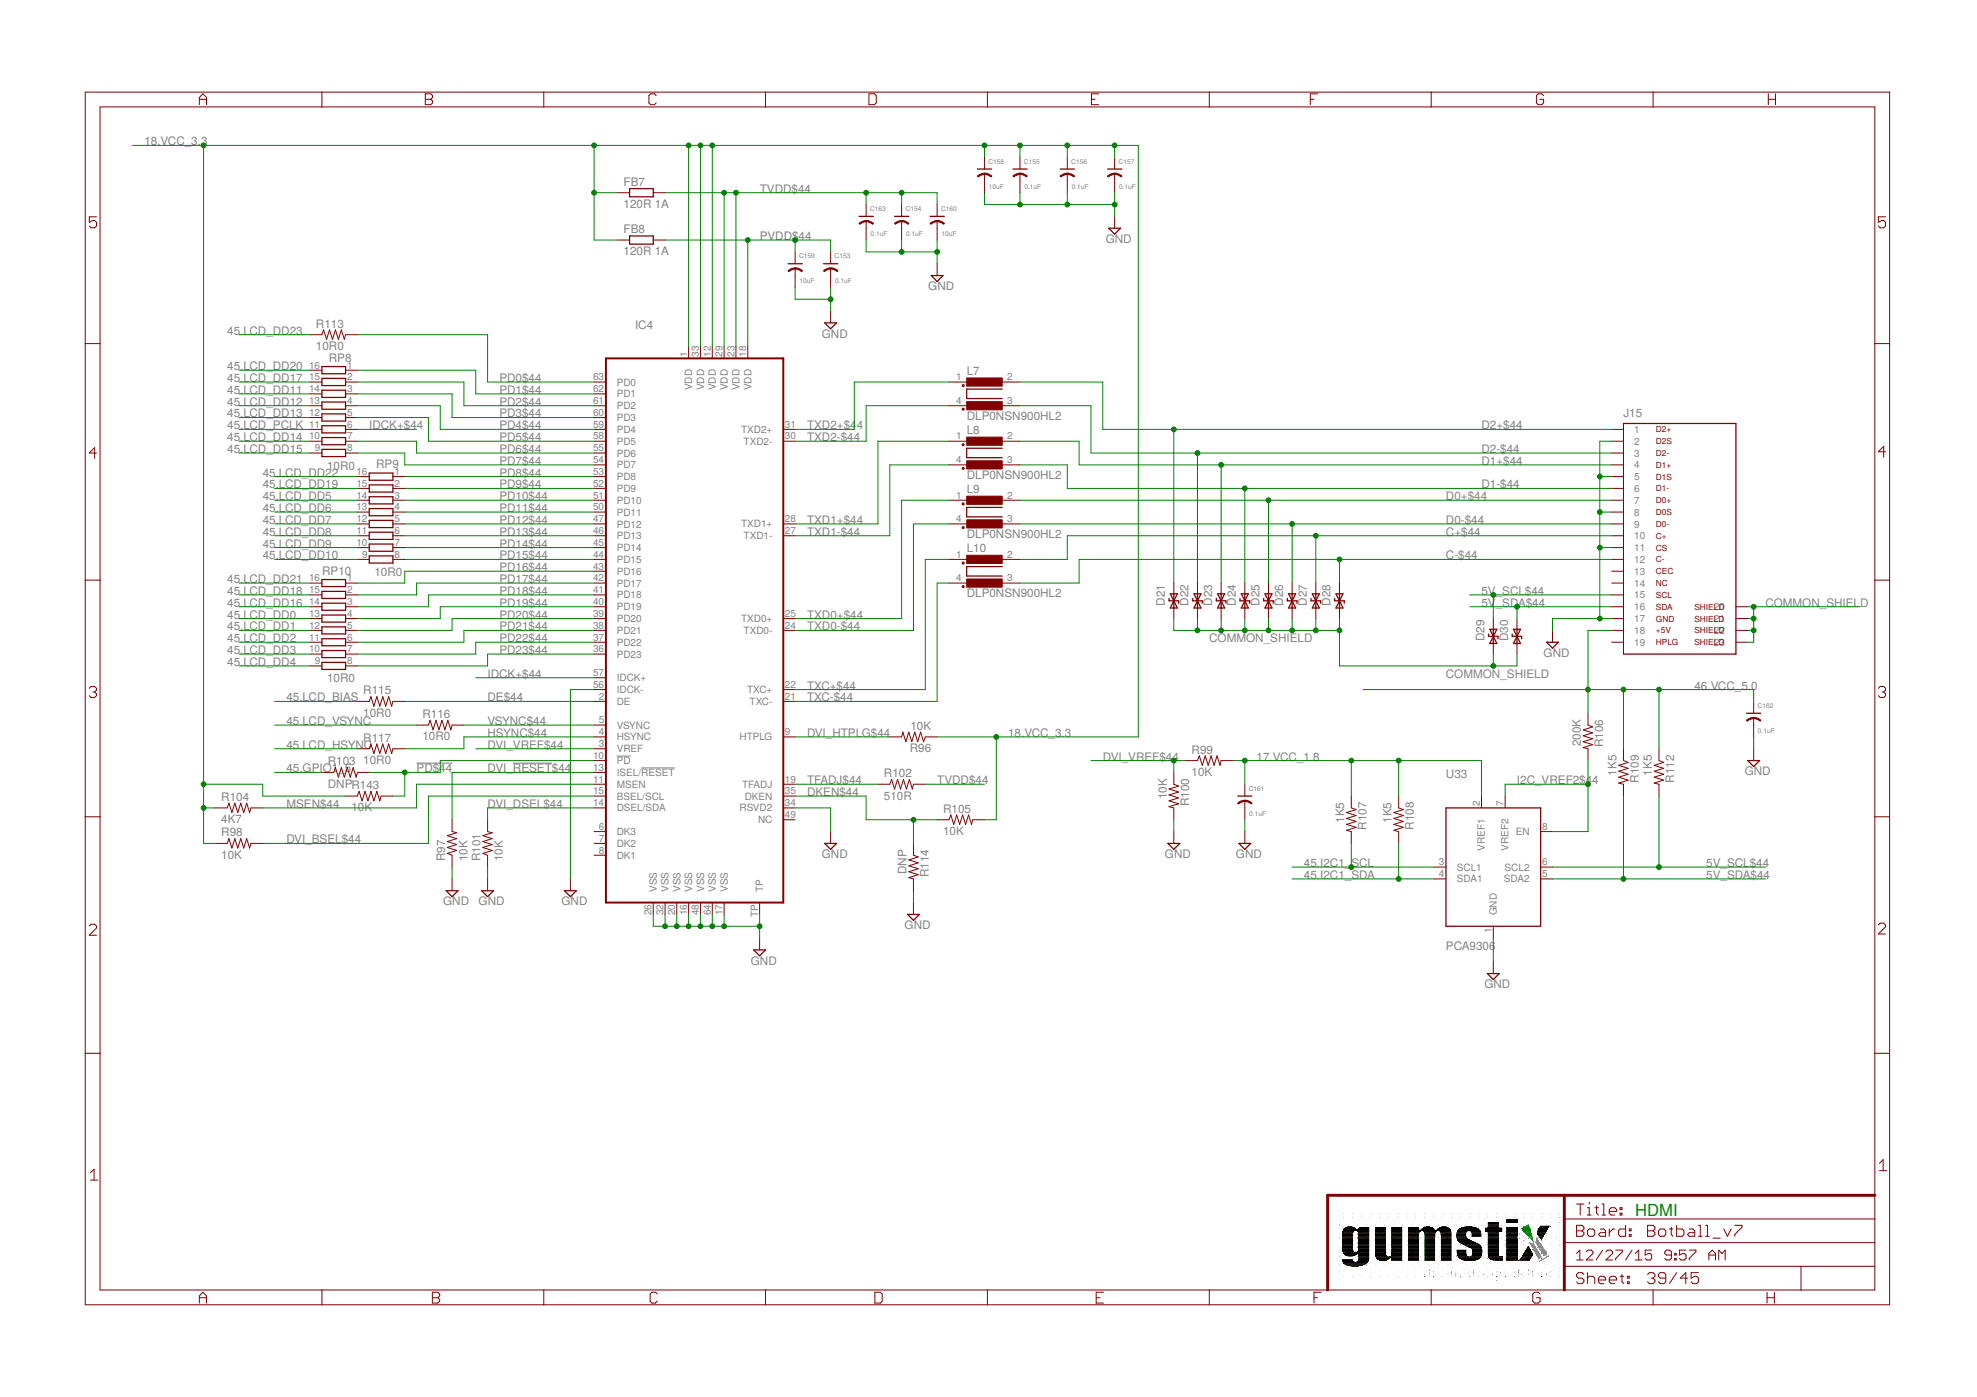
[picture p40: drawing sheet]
<svg xmlns="http://www.w3.org/2000/svg" width="297mm" height="210mm" viewBox="0 0 297 210" stroke-linecap="round" stroke-linejoin="round" font-family="sans-serif">
<defs><g id="words">
<text font-size="2.5" fill="#008000" x="245.7" y="182.7">HDMI</text>
<g font-size="1.8" fill="#808080">
<text x="21.7" y="21.8">18.VCC_3.3</text>
<text x="93.7" y="27.9">FB7</text>
<text x="114.1" y="29">TVDD$44</text>
<text x="93.7" y="31.3">120R 1A</text>
<text x="93.7" y="35">FB8</text>
<text x="93.7" y="38.4">120R 1A</text>
<text x="114.1" y="36.1">PVDD$44</text>
<text x="166.1" y="36.5">GND</text>
<text x="139.5" y="43.6">GND</text>
<text x="34.1" y="50.3">45.LCD_DD23</text>
<text x="47.5" y="52.6">10R0</text>
<text x="47.5" y="49.2">R113</text>
<text x="95.4" y="49.4">IC4</text>
<text x="123.5" y="50.7">GND</text>
<text x="34.1" y="55.6">45.LCD_DD20</text>
<text x="34.1" y="57.4">45.LCD_DD17</text>
<text x="34.1" y="59.2">45.LCD_DD11</text>
<text x="49.4" y="54.4">RP8</text>
<text x="75" y="57.4">PD0$44</text>
<text x="75" y="59.2">PD1$44</text>
<text x="145.3" y="56.3">L7</text>
<text x="34.1" y="64.5">45.LCD_PCLK</text>
<text x="34.1" y="62.7">45.LCD_DD13</text>
<text x="34.1" y="61">45.LCD_DD12</text>
<text x="55.5" y="64.5">IDCK+$44</text>
<text x="75" y="61">PD2$44</text>
<text x="75" y="62.7">PD3$44</text>
<text x="75" y="64.5">PD4$44</text>
<text x="121.3" y="64.5">TXD2+$4</text>
<text x="128.7" y="64.5">4</text>
<text x="145.3" y="63.1">DLP0NSN900HL2</text>
<text x="145.3" y="65.2">L8</text>
<text x="222.6" y="64.5">D2+$44</text>
<text x="243.9" y="62.7">J15</text>
<text x="34.1" y="68.1">45.LCD_DD15</text>
<text x="34.1" y="66.3">45.LCD_DD14</text>
<text x="39.5" y="71.6">45.LCD_DD22</text>
<text x="49.1" y="70.6">10R0</text>
<text x="56.5" y="70.4">RP9</text>
<text x="75" y="66.3">PD5$44</text>
<text x="75" y="68.1">PD6$44</text>
<text x="75" y="69.8">PD7$44</text>
<text x="75" y="71.6">PD8$44</text>
<text x="121.3" y="66.3">TXD2-$44</text>
<text x="145.3" y="72">DLP0NSN900HL2</text>
<text x="222.6" y="68.1">D2-$44</text>
<text x="222.6" y="69.8">D1+$44</text>
<text x="39.5" y="73.4">45.LCD_DD19</text>
<text x="39.5" y="75.2">45.LCD_DD5</text>
<text x="39.5" y="76.9">45.LCD_DD6</text>
<text x="75" y="73.4">PD9$44</text>
<text x="75" y="75.2">PD10$44</text>
<text x="75" y="76.9">PD11$44</text>
<text x="145.3" y="74.1">L9</text>
<text x="217.3" y="75.2">D0+$44</text>
<text x="222.6" y="73.4">D1-$44</text>
<text x="39.5" y="78.7">45.LCD_DD7</text>
<text x="39.5" y="80.5">45.LCD_DD8</text>
<text x="39.5" y="82.3">45.LCD_DD9</text>
<text x="75" y="78.7">PD12$44</text>
<text x="75" y="80.5">PD13$44</text>
<text x="75" y="82.3">PD14$44</text>
<text x="121.3" y="78.7">TXD1+$44</text>
<text x="121.3" y="80.5">TXD1-$44</text>
<text x="145.3" y="80.9">DLP0NSN900HL2</text>
<text x="145.3" y="83">L10</text>
<text x="217.3" y="78.7">D0-$44</text>
<text x="217.3" y="80.5">C+$44</text>
<text x="34.1" y="87.6">45.LCD_DD21</text>
<text x="34.1" y="89.4">45.LCD_DD18</text>
<text x="39.5" y="84.1">45.LCD_DD10</text>
<text x="48.4" y="86.4">RP10</text>
<text x="56.3" y="86.5">10R0</text>
<text x="75" y="84.1">PD15$44</text>
<text x="75" y="85.8">PD16$44</text>
<text x="75" y="87.6">PD17$44</text>
<text x="75" y="89.4">PD18$44</text>
<text x="145.3" y="89.7">DLP0NSN900HL2</text>
<text x="217.3" y="84.1">C-$44</text>
<text x="222.6" y="89.4">5V</text>
<text x="224.7" y="89.4">_SCL$44</text>
<text x="34.1" y="91.2">45.LCD_DD16</text>
<text x="34.1" y="92.9">45.LCD_DD0</text>
<text x="34.1" y="94.7">45.LCD_DD1</text>
<text x="75" y="91.2">PD19$44</text>
<text x="75" y="92.9">PD20$44</text>
<text x="75" y="94.7">PD21$44</text>
<text x="121.3" y="92.9">TXD0+$44</text>
<text x="121.3" y="94.7">TXD0-$44</text>
<text x="175" y="91" transform="rotate(-90 175 91)">D21</text>
<text x="178.6" y="91" transform="rotate(-90 178.6 91)">D22</text>
<text x="182.1" y="91" transform="rotate(-90 182.1 91)">D23</text>
<text x="185.7" y="91" transform="rotate(-90 185.7 91)">D24</text>
<text x="189.3" y="91" transform="rotate(-90 189.3 91)">D25</text>
<text x="192.8" y="91" transform="rotate(-90 192.8 91)">D26</text>
<text x="196.4" y="91" transform="rotate(-90 196.4 91)">D27</text>
<text x="199.9" y="91" transform="rotate(-90 199.9 91)">D28</text>
<text x="222.6" y="91.2">5V</text>
<text x="224.7" y="91.2">_SDA$44</text>
<text x="265.3" y="91.2">COMMON_SHIELD</text>
<text x="34.1" y="96.5">45.LCD_DD2</text>
<text x="34.1" y="98.3">45.LCD_DD3</text>
<text x="34.1" y="100.1">45.LCD_DD4</text>
<text x="73.3" y="101.8">IDCK+$44</text>
<text x="75" y="96.5">PD22$44</text>
<text x="75" y="98.3">PD23$44</text>
<text x="181.7" y="96.5">COMMON_SHIELD</text>
<text x="217.3" y="101.8">COMMON_SHIELD</text>
<text x="223" y="96.3" transform="rotate(-90 223 96.3)">D29</text>
<text x="226.6" y="96.3" transform="rotate(-90 226.6 96.3)">D30</text>
<text x="231.9" y="98.7">GND</text>
<text x="43" y="105.4">45.LCD_BIAS</text>
<text x="49.1" y="102.5">10R0</text>
<text x="54.6" y="107.7">10R0</text>
<text x="54.6" y="104.3">R115</text>
<text x="63.5" y="107.9">R116</text>
<text x="73.3" y="105.4">DE$44</text>
<text x="121.3" y="103.6">TXC+$44</text>
<text x="121.3" y="105.4">TXC-$44</text>
<text x="254.6" y="103.6">46.VCC_5.0</text>
<text x="43" y="112.5">45.LCD_HSYNC</text>
<text x="43" y="108.9">45.LCD_VSYNC</text>
<text x="54.6" y="111.5">R117</text>
<text x="63.5" y="111.3">10R0</text>
<text x="73.3" y="112.5">DVI_VREF$44</text>
<text x="73.3" y="108.9">VSYNC$44</text>
<text x="73.3" y="110.7">HSYNC$44</text>
<text x="121.3" y="110.7">DVI_HTPLG$44</text>
<text x="136.7" y="113">R96</text>
<text x="136.8" y="109.7">10K</text>
<text x="151.5" y="110.7">18.VCC_3.3</text>
<text x="179" y="113.2">R99</text>
<text x="237.5" y="112.2" transform="rotate(-90 237.5 112.2)">200K</text>
<text x="240.9" y="112.2" transform="rotate(-90 240.9 112.2)">R106</text>
<text x="43" y="116.1">45.GPIO1_5</text>
<text x="49.3" y="118.4">DNPR143</text>
<text x="49.3" y="115">R103</text>
<text x="54.6" y="114.8">10R0</text>
<text x="62.6" y="116.1">PD$44</text>
<text x="73.3" y="116.1">DVI_RESET$44</text>
<text x="121.3" y="117.8">TFADJ$44</text>
<text x="121.3" y="119.6">DKEN$44</text>
<text x="132.8" y="116.8">R102</text>
<text x="140.8" y="117.8">TVDD$44</text>
<text x="165.7" y="114.3">DVI_VREF$44</text>
<text x="179" y="116.6">10K</text>
<text x="188.8" y="114.3">17.VCC_1.8</text>
<text x="217.3" y="116.9">U33</text>
<text x="227.9" y="117.8">I2C_VREF2$44</text>
<text x="242.9" y="116.5" transform="rotate(-90 242.9 116.5)">1K5</text>
<text x="246.2" y="117.6" transform="rotate(-90 246.2 117.6)">R109</text>
<text x="248.2" y="116.5" transform="rotate(-90 248.2 116.5)">1K5</text>
<text x="251.5" y="117.6" transform="rotate(-90 251.5 117.6)">R112</text>
<text x="262.1" y="116.5">GND</text>
<text x="33.3" y="123.7">4K7</text>
<text x="33.3" y="125.7">R98</text>
<text x="33.3" y="120.3">R104</text>
<text x="43" y="121.4">MSEN$44</text>
<text x="52.8" y="121.9">10K</text>
<text x="73.3" y="121.4">DVI_DSEL$44</text>
<text x="132.8" y="120.1">510R</text>
<text x="141.7" y="125.5">10K</text>
<text x="141.7" y="122.1">R105</text>
<text x="175.3" y="120.1" transform="rotate(-90 175.3 120.1)">10K</text>
<text x="178.7" y="121.1" transform="rotate(-90 178.7 121.1)">R100</text>
<text x="202" y="123.6" transform="rotate(-90 202 123.6)">1K5</text>
<text x="205.3" y="124.7" transform="rotate(-90 205.3 124.7)">R107</text>
<text x="209.1" y="123.6" transform="rotate(-90 209.1 123.6)">1K5</text>
<text x="212.4" y="124.7" transform="rotate(-90 212.4 124.7)">R108</text>
<text x="33.3" y="129">10K</text>
<text x="43" y="126.7">DVI_BSEL$44</text>
<text x="66.9" y="129.4" transform="rotate(-90 66.9 129.4)">R97</text>
<text x="70.2" y="129.4" transform="rotate(-90 70.2 129.4)">10K</text>
<text x="72.2" y="129.4" transform="rotate(-90 72.2 129.4)">R101</text>
<text x="75.6" y="129.4" transform="rotate(-90 75.6 129.4)">10K</text>
<text x="123.5" y="128.9">GND</text>
<text x="136.2" y="131.3" transform="rotate(-90 136.2 131.3)">DNP</text>
<text x="139.5" y="131.8" transform="rotate(-90 139.5 131.8)">R114</text>
<text x="175" y="128.9">GND</text>
<text x="185.7" y="128.9">GND</text>
<text x="195.9" y="130.3">45.I2C1_</text>
<text x="203" y="130.3">SCL</text>
<text x="256.4" y="130.3">5V_SCL$44</text>
<text x="66.6" y="136.1">GND</text>
<text x="71.9" y="136.1">GND</text>
<text x="84.4" y="136.1">GND</text>
<text x="195.9" y="132.1">45.I2C1_SDA</text>
<text x="256.4" y="132.1">5V_SDA$44</text>
<text x="135.9" y="139.6">GND</text>
<text x="217.3" y="142.7">PCA9306</text>
<text x="112.8" y="144.9">GND</text>
<text x="223" y="148.5">GND</text>
</g>
<g font-size="1.5" fill="#808080">
<text x="103.2" y="53.6" transform="rotate(-90 103.2 53.6)">1</text>
<text x="105" y="53.6" transform="rotate(-90 105 53.6)">33</text>
<text x="106.8" y="53.6" transform="rotate(-90 106.8 53.6)">12</text>
<text x="108.6" y="53.6" transform="rotate(-90 108.6 53.6)">29</text>
<text x="110.3" y="53.6" transform="rotate(-90 110.3 53.6)">23</text>
<text x="112.1" y="53.6" transform="rotate(-90 112.1 53.6)">18</text>
<text x="46.4" y="58.9">14</text>
<text x="46.4" y="57.1">15</text>
<text x="46.4" y="55.4">16</text>
<text x="52.2" y="55.4">1</text>
<text x="52.2" y="57.1">2</text>
<text x="52.2" y="58.9">3</text>
<text x="89.1" y="57.1">63</text>
<text x="89.1" y="58.9">62</text>
<text x="92.7" y="57.9">PD0</text>
<text x="92.7" y="59.7">PD1</text>
<text x="104" y="58.7" transform="rotate(-90 104 58.7)">VDD</text>
<text x="105.8" y="58.7" transform="rotate(-90 105.8 58.7)">VDD</text>
<text x="107.6" y="58.7" transform="rotate(-90 107.6 58.7)">VDD</text>
<text x="109.3" y="58.7" transform="rotate(-90 109.3 58.7)">VDD</text>
<text x="111.1" y="58.7" transform="rotate(-90 111.1 58.7)">VDD</text>
<text x="112.9" y="58.7" transform="rotate(-90 112.9 58.7)">VDD</text>
<text x="143.7" y="57.1">1</text>
<text x="151.3" y="57.1">2</text>
<text x="46.4" y="64.3">11</text>
<text x="46.4" y="62.5">12</text>
<text x="46.4" y="60.7">13</text>
<text x="52.2" y="60.7">4</text>
<text x="52.2" y="62.5">5</text>
<text x="52.2" y="64.3">6</text>
<text x="89.1" y="60.7">61</text>
<text x="89.1" y="62.5">60</text>
<text x="89.1" y="64.3">59</text>
<text x="92.7" y="61.5">PD2</text>
<text x="92.7" y="63.3">PD3</text>
<text x="92.7" y="65">PD4</text>
<text x="111.3" y="65">TXD2+</text>
<text x="117.9" y="64.3">31</text>
<text x="143.7" y="60.7">4</text>
<text x="151.3" y="60.7">3</text>
<text x="245.6" y="65">1</text>
<text x="46.4" y="66">10</text>
<text x="47.3" y="67.8">9</text>
<text x="52.2" y="66">7</text>
<text x="52.2" y="67.8">8</text>
<text x="53.6" y="71.4">16</text>
<text x="59.3" y="71.4">1</text>
<text x="89.1" y="66">58</text>
<text x="89.1" y="67.8">55</text>
<text x="89.1" y="69.6">54</text>
<text x="89.1" y="71.4">53</text>
<text x="92.7" y="66.8">PD5</text>
<text x="92.7" y="68.6">PD6</text>
<text x="92.7" y="70.4">PD7</text>
<text x="111.7" y="66.8">TXD2-</text>
<text x="117.9" y="66">30</text>
<text x="143.7" y="66">1</text>
<text x="143.7" y="69.6">4</text>
<text x="151.3" y="66">2</text>
<text x="151.3" y="69.6">3</text>
<text x="245.6" y="66.8">2</text>
<text x="245.6" y="68.6">3</text>
<text x="245.6" y="70.4">4</text>
<text x="53.6" y="76.7">13</text>
<text x="53.6" y="74.9">14</text>
<text x="53.6" y="73.1">15</text>
<text x="59.3" y="73.1">2</text>
<text x="59.3" y="74.9">3</text>
<text x="59.3" y="76.7">4</text>
<text x="89.1" y="73.1">52</text>
<text x="89.1" y="74.9">51</text>
<text x="89.1" y="76.7">50</text>
<text x="92.7" y="72.2">PD8</text>
<text x="92.7" y="73.9">PD9</text>
<text x="92.7" y="75.7">PD10</text>
<text x="92.7" y="77.5">PD11</text>
<text x="143.7" y="74.9">1</text>
<text x="151.3" y="74.9">2</text>
<text x="245.6" y="72.2">5</text>
<text x="245.6" y="73.9">6</text>
<text x="245.6" y="75.7">7</text>
<text x="245.6" y="77.5">8</text>
<text x="53.6" y="82">10</text>
<text x="53.6" y="80.3">11</text>
<text x="53.6" y="78.5">12</text>
<text x="54.4" y="83.8">9</text>
<text x="59.3" y="78.5">5</text>
<text x="59.3" y="80.3">6</text>
<text x="59.3" y="82">7</text>
<text x="59.3" y="83.8">8</text>
<text x="89.1" y="78.5">47</text>
<text x="89.1" y="80.3">46</text>
<text x="89.1" y="82">45</text>
<text x="89.1" y="83.8">44</text>
<text x="92.7" y="79.3">PD12</text>
<text x="92.7" y="81">PD13</text>
<text x="92.7" y="82.8">PD14</text>
<text x="111.3" y="79.3">TXD1+</text>
<text x="111.7" y="81">TXD1-</text>
<text x="117.9" y="78.5">28</text>
<text x="117.9" y="80.3">27</text>
<text x="143.7" y="78.5">4</text>
<text x="143.7" y="83.8">1</text>
<text x="151.3" y="78.5">3</text>
<text x="151.3" y="83.8">2</text>
<text x="245.6" y="79.3">9</text>
<text x="245.6" y="81">10</text>
<text x="245.6" y="82.8">11</text>
<text x="46.4" y="89.1">15</text>
<text x="46.4" y="87.4">16</text>
<text x="52.2" y="87.4">1</text>
<text x="52.2" y="89.1">2</text>
<text x="89.1" y="85.6">43</text>
<text x="89.1" y="87.4">42</text>
<text x="89.1" y="89.1">41</text>
<text x="92.7" y="84.6">PD15</text>
<text x="92.7" y="86.4">PD16</text>
<text x="92.7" y="88.1">PD17</text>
<text x="92.7" y="89.9">PD18</text>
<text x="143.7" y="87.4">4</text>
<text x="151.3" y="87.4">3</text>
<text x="245.6" y="84.6">12</text>
<text x="245.6" y="86.4">13</text>
<text x="245.6" y="88.1">14</text>
<text x="245.6" y="89.9">15</text>
<text x="46.4" y="94.5">12</text>
<text x="46.4" y="92.7">13</text>
<text x="46.4" y="90.9">14</text>
<text x="52.2" y="90.9">3</text>
<text x="52.2" y="92.7">4</text>
<text x="52.2" y="94.5">5</text>
<text x="89.1" y="90.9">40</text>
<text x="89.1" y="92.7">39</text>
<text x="89.1" y="94.5">38</text>
<text x="92.7" y="91.7">PD19</text>
<text x="92.7" y="93.5">PD20</text>
<text x="92.7" y="95.3">PD21</text>
<text x="111.3" y="93.5">TXD0+</text>
<text x="111.7" y="95.3">TXD0-</text>
<text x="117.9" y="92.7">25</text>
<text x="117.9" y="94.5">24</text>
<text x="245.6" y="91.7">16</text>
<text x="245.6" y="93.5">17</text>
<text x="245.6" y="95.3">18</text>
<text x="257.5" y="91.7">20</text>
<text x="257.5" y="93.5">21</text>
<text x="257.5" y="95.3">22</text>
<text x="46.4" y="98">10</text>
<text x="46.4" y="96.3">11</text>
<text x="47.3" y="99.8">9</text>
<text x="52.2" y="96.3">6</text>
<text x="52.2" y="98">7</text>
<text x="52.2" y="99.8">8</text>
<text x="89.1" y="96.3">37</text>
<text x="89.1" y="98">36</text>
<text x="89.1" y="101.6">57</text>
<text x="92.7" y="97">PD22</text>
<text x="92.7" y="98.8">PD23</text>
<text x="245.6" y="97">19</text>
<text x="257.5" y="97">23</text>
<text x="89.1" y="103.4">56</text>
<text x="90" y="105.1">2</text>
<text x="92.7" y="102.4">IDCK+</text>
<text x="92.7" y="104.1">IDCK-</text>
<text x="92.7" y="105.9">DE</text>
<text x="112.2" y="104.1">TXC+</text>
<text x="112.6" y="105.9">TXC-</text>
<text x="117.9" y="103.4">22</text>
<text x="117.9" y="105.1">21</text>
<text x="90" y="108.7">5</text>
<text x="90" y="110.5">4</text>
<text x="90" y="112.3">3</text>
<text x="92.7" y="109.5">VSYNC</text>
<text x="92.7" y="111.3">HSYNC</text>
<text x="92.7" y="113">VREF</text>
<text x="111.1" y="111.2">HTPLG</text>
<text x="117.9" y="110.5">9</text>
<text x="89.1" y="114">10</text>
<text x="89.1" y="117.6">11</text>
<text x="89.1" y="115.8">13</text>
<text x="89.1" y="119.4">15</text>
<text x="92.7" y="114.8">PD</text>
<text x="92.7" y="118.4">MSEN</text>
<text x="92.7" y="116.6">ISEL/RESET</text>
<text x="111.5" y="118.4">TFADJ</text>
<text x="117.9" y="117.6">19</text>
<text x="117.9" y="119.4">35</text>
<text x="89.1" y="121.1">14</text>
<text x="90" y="124.7">6</text>
<text x="92.7" y="120.1">BSEL/SCL</text>
<text x="92.7" y="121.9">DSEL/SDA</text>
<text x="92.7" y="125.5">DK3</text>
<text x="111.1" y="121.9">RSVD2</text>
<text x="111.9" y="120.1">DKEN</text>
<text x="113.9" y="123.7">NC</text>
<text x="117.9" y="121.1">34</text>
<text x="117.9" y="122.9">49</text>
<text x="222.3" y="121.1" transform="rotate(-90 222.3 121.1)">2</text>
<text x="225.9" y="121.1" transform="rotate(-90 225.9 121.1)">7</text>
<text x="227.7" y="125.5">EN</text>
<text x="231.7" y="124.7">8</text>
<text x="90" y="126.5">7</text>
<text x="90" y="128.2">8</text>
<text x="92.7" y="127.3">DK2</text>
<text x="92.7" y="129">DK1</text>
<text x="216.2" y="130">3</text>
<text x="216.2" y="131.8">4</text>
<text x="218.9" y="130.8">SCL1</text>
<text x="223.1" y="127.9" transform="rotate(-90 223.1 127.9)">VREF1</text>
<text x="226.1" y="130.8">SCL2</text>
<text x="226.7" y="127.9" transform="rotate(-90 226.7 127.9)">VREF2</text>
<text x="231.7" y="130">6</text>
<text x="231.7" y="131.8">5</text>
<text x="97.9" y="137.5" transform="rotate(-90 97.9 137.5)">26</text>
<text x="98.7" y="134" transform="rotate(-90 98.7 134)">VSS</text>
<text x="99.7" y="137.5" transform="rotate(-90 99.7 137.5)">32</text>
<text x="100.5" y="134" transform="rotate(-90 100.5 134)">VSS</text>
<text x="101.4" y="137.5" transform="rotate(-90 101.4 137.5)">20</text>
<text x="102.2" y="134" transform="rotate(-90 102.2 134)">VSS</text>
<text x="103.2" y="137.5" transform="rotate(-90 103.2 137.5)">16</text>
<text x="104" y="134" transform="rotate(-90 104 134)">VSS</text>
<text x="105" y="137.5" transform="rotate(-90 105 137.5)">48</text>
<text x="105.8" y="134" transform="rotate(-90 105.8 134)">VSS</text>
<text x="106.8" y="137.5" transform="rotate(-90 106.8 137.5)">64</text>
<text x="107.6" y="134" transform="rotate(-90 107.6 134)">VSS</text>
<text x="108.6" y="137.5" transform="rotate(-90 108.6 137.5)">17</text>
<text x="109.3" y="134" transform="rotate(-90 109.3 134)">VSS</text>
<text x="113.9" y="137.8" transform="rotate(-90 113.9 137.8)">TP</text>
<text x="114.7" y="134" transform="rotate(-90 114.7 134)">TP</text>
<text x="218.9" y="132.6">SDA1</text>
<text x="224.9" y="137.5" transform="rotate(-90 224.9 137.5)">GND</text>
<text x="226" y="132.6">SDA2</text>
<text x="224.1" y="140.2" transform="rotate(-90 224.1 140.2)">1</text>
</g>
<g font-size="1.2" fill="#800000">
<text x="248.8" y="65">D2+</text>
<text x="248.8" y="66.7">D2S</text>
<text x="248.8" y="68.5">D2-</text>
<text x="248.8" y="70.3">D1+</text>
<text x="248.8" y="72.1">D1S</text>
<text x="248.8" y="73.8">D1-</text>
<text x="248.8" y="75.6">D0+</text>
<text x="248.8" y="77.4">D0S</text>
<text x="248.8" y="79.2">D0-</text>
<text x="248.8" y="80.9">C+</text>
<text x="248.8" y="82.7">CS</text>
<text x="248.8" y="84.5">C-</text>
<text x="248.8" y="86.3">CEC</text>
<text x="248.8" y="88.1">NC</text>
<text x="248.8" y="89.8">SCL</text>
<text x="248.8" y="91.6">SDA</text>
<text x="248.8" y="93.4">GND</text>
<text x="248.8" y="95.2">+5V</text>
<text x="254.6" y="91.6">SHIELD</text>
<text x="254.6" y="93.4">SHIELD</text>
<text x="254.6" y="95.2">SHIELD</text>
<text x="248.8" y="96.9">HPLG</text>
<text x="254.6" y="96.9">SHIELD</text>
</g>
<g font-size="1" fill="#808080">
<text x="148.5" y="24.6">C158</text>
<text x="148.6" y="28.3">10uF</text>
<text x="153.9" y="24.6">C155</text>
<text x="153.9" y="28.3">0.1uF</text>
<text x="161" y="24.6">C156</text>
<text x="161" y="28.3">0.1uF</text>
<text x="168.1" y="24.6">C157</text>
<text x="168.1" y="28.3">0.1uF</text>
<text x="130.7" y="31.7">C163</text>
<text x="130.8" y="35.4">0.1uF</text>
<text x="136.1" y="31.7">C154</text>
<text x="136.1" y="35.4">0.1uF</text>
<text x="141.4" y="31.7">C160</text>
<text x="141.5" y="35.4">10uF</text>
<text x="120.1" y="38.8">C159</text>
<text x="125.4" y="38.8">C153</text>
<text x="120.1" y="42.6">10uF</text>
<text x="125.5" y="42.6">0.1uF</text>
<text x="264.1" y="106.3">C162</text>
<text x="264.1" y="110.1">0.1uF</text>
<text x="187.6" y="118.8">C161</text>
<text x="187.7" y="122.5">0.1uF</text>
</g>
</g></defs>
<path d="M62.6 114.7h5.4M77.1 114.7h5.8M92.7 113.6h2.1M96.4 115.4h5" fill="none" stroke="#808080" stroke-width=".15"/>
<g fill="none" stroke="#800000" stroke-width=".15">
<path d="M12.8 13.8h271.1v182.2h-271.1zM15 16.1h266.7v177.7h-266.7zM30 15.7v-1.1l.5-.5 .5 .5v1.1M30 14.9h1M48.4 13.8v2.3M63.9 14.9h.8M63.9 14.1h.8l.3 .3v.2l-.3 .3 .3 .3v.3l-.3 .2h-.8zM81.7 13.8v2.3M98.6 14.4l-.3-.3h-.5l-.3 .3v1.1l.3 .2h.5l.3-.2M115 13.8v2.3M130.6 14.1h.8l.3 .3v1.1l-.3 .2h-.8zM148.4 13.8v2.3"/>
<path d="M164 14.9h.5M165.1 14.1h-1.1v1.6h1.1M181.7 13.8v2.3M196.9 14.9h.5M198 14.1h-1.1v1.6M215 13.8v2.3M231.9 14.4l-.3-.3h-.5l-.3 .3v1.1l.3 .2h.5l.3-.2v-.6h-.5M248.4 13.8v2.3M265.7 14.1v1.6M265.7 14.9h1.1M266.8 14.1v1.6M14.5 32.6h-1.1v.8l.5-.3h.3l.3 .3v.6l-.3 .2h-.5l-.3-.2"/>
<path d="M92.8 29h1.8M92.8 36.1h1.8M98.1 29h1.8M98.1 36.1h1.8M119.5 37.8v1.8M124.8 37.8v1.8M130.1 30.7v1.8M130.1 33.2v2.9M135.5 30.7v1.8M135.5 33.2v2.9M140.8 30.7v1.8M140.8 33.2v2.9"/>
<path d="M140.8 39.6v1.8M147.9 23.6v1.8M147.9 26.1v2.9M153.2 23.6v1.8M153.2 26.1v2.9M160.4 23.6v1.8M160.4 26.1v2.9M167.5 23.6v1.8M167.5 26.1v2.9M167.5 32.5v1.8M283.3 32.6h-1.1v.8l.6-.3h.2l.3 .3v.6l-.3 .2h-.5l-.3-.2M12.8 51.6h2.2"/>
<path d="M46.6 57.4h1.8M46.6 59.2h1.8M46.6 50.3h1.8l.2-.7 .5 1.4 .4-1.4 .5 1.4 .4-1.4 .4 1.4 .5-1.4 .4 1.4 .2-.7h1.8M46.6 55.6h1.8M51.9 57.4h1.8M51.9 59.2h1.8M51.9 55.6h1.8M89.3 57.4h1.7M89.3 59.2h1.7M103.5 52.1v1.7M105.2 52.1v1.7M107 52.1v1.7"/>
<path d="M108.8 52.1v1.7M110.6 52.1v1.7M112.4 52.1v1.7M119.5 40.3v2.9M124.8 40.3v2.9M124.8 46.7v1.8M142.6 57.4h3.5M149.7 57.4h3.5M281.7 51.6h2.2M14.5 68.1h-1.1l.8-.9v1.7M46.6 68.1h1.8M46.6 61h1.8"/>
<path d="M46.6 62.7h1.8M46.6 64.5h1.8M46.6 66.3h1.8M51.9 68.1h1.8M51.9 61h1.8M51.9 62.7h1.8M51.9 64.5h1.8M51.9 66.3h1.8M53.7 71.6h1.8M53.7 73.4h1.8M53.7 75.2h1.8M53.7 76.9h1.8"/>
<path d="M53.7 78.7h1.8M59 71.6h1.8M59 73.4h1.8M59 75.2h1.8M59 76.9h1.8M59 78.7h1.8M89.3 68.1h1.7M89.3 61h1.7M89.3 62.7h1.7M89.3 64.5h1.7M89.3 66.3h1.7M89.3 69.8h1.7"/>
<path d="M89.3 71.6h1.7M89.3 73.4h1.7M89.3 75.2h1.7M89.3 76.9h1.7M89.3 78.7h1.7M117.7 64.5h1.8M117.7 66.3h1.8M117.7 78.7h1.8M142.6 61h3.5M142.6 66.3h3.5M142.6 69.8h3.5M142.6 75.2h3.5"/>
<path d="M142.6 78.7h3.5M149.7 61h3.5M149.7 66.3h3.5M149.7 69.8h3.5M149.7 75.2h3.5M149.7 78.7h3.5M242.1 68.1h1.8M242.1 64.5h1.8M242.1 66.3h1.8M242.1 69.8h1.8M242.1 71.6h1.8M242.1 73.4h1.8"/>
<path d="M242.1 75.2h1.8M242.1 76.9h1.8M242.1 78.7h1.8M243.9 63.6v34.7M283.3 67.9h-1.1l.8-.8v1.6M12.8 87.2h2.2M46.6 87.6h1.8M46.6 89.4h1.8M46.6 91.2h1.8M46.6 92.9h1.8M46.6 94.7h1.8M46.6 96.5h1.8"/>
<path d="M46.6 98.3h1.8M51.9 87.6h1.8M51.9 89.4h1.8M51.9 91.2h1.8M51.9 92.9h1.8M51.9 94.7h1.8M51.9 96.5h1.8M51.9 98.3h1.8M53.7 80.5h1.8M53.7 82.3h1.8M53.7 84.1h1.8M59 80.5h1.8"/>
<path d="M59 82.3h1.8M59 84.1h1.8M89.3 80.5h1.7M89.3 82.3h1.7M89.3 84.1h1.7M89.3 85.8h1.7M89.3 87.6h1.7M89.3 89.4h1.7M89.3 91.2h1.7M89.3 92.9h1.7M89.3 94.7h1.7M89.3 96.5h1.7"/>
<path d="M89.3 98.3h1.7M117.7 80.5h1.8M117.7 92.9h1.8M117.7 94.7h1.8M142.6 84.1h3.5M142.6 87.6h3.5M149.7 84.1h3.5M149.7 87.6h3.5M176.4 87.6v1.8M176.4 91.2v1.7M179.9 87.6v1.8M179.9 91.2v1.7"/>
<path d="M183.5 87.6v1.8M183.5 91.2v1.7M187 87.6v1.8M187 91.2v1.7M190.6 87.6v1.8M190.6 91.2v1.7M194.1 87.6v1.8M194.1 91.2v1.7M197.7 87.6v1.8M197.7 91.2v1.7M201.3 87.6v1.8M201.3 91.2v1.7"/>
<path d="M224.4 92.9v1.8M224.4 96.5v1.8M227.9 92.9v1.8M227.9 96.5v1.8M233.3 94.7v1.8M242.1 80.5h1.8M242.1 82.3h1.8M242.1 84.1h1.8M242.1 85.8h1.8M242.1 87.6h1.8M242.1 89.4h1.8M242.1 91.2h1.8"/>
<path d="M242.1 92.9h1.8M242.1 94.7h1.8M242.1 96.5h1.8M260.8 91.2h1.8M260.8 92.9h1.8M260.8 94.7h1.8M260.8 96.5h1.8M281.7 87.2h2.2M13.4 103.4l.3-.3h.5l.3 .3v.3l-.3 .3M13.9 104h.3M14.2 104l.3 .2v.3l-.3 .3h-.5l-.3-.3M46.6 100.1h1.8"/>
<path d="M48.4 116.1h1.7l.3-.8 .4 1.5 .5-1.5 .4 1.5 .5-1.5 .4 1.5 .5-1.5 .4 1.5 .2-.7h1.8M51.9 119.6h1.8l.3-.7 .4 1.4 .4-1.4 .5 1.4 .4-1.4 .5 1.4 .4-1.4 .5 1.4 .2-.7h1.7M51.9 100.1h1.8M53.7 105.4h1.8l.2-.7 .5 1.4 .4-1.4 .5 1.4 .4-1.4 .5 1.4 .4-1.4 .4 1.4 .2-.7h1.8M53.7 112.5h1.8l.2-.7 .5 1.4 .4-1.4 .5 1.4 .4-1.4 .5 1.4 .4-1.4 .4 1.4 .2-.7h1.8M62.6 108.9h1.8l.2-.7 .5 1.5 .4-1.5 .5 1.5 .4-1.5 .4 1.5 .5-1.5 .4 1.5 .2-.8h1.8M89.3 101.8h1.7M89.3 103.6h1.7M89.3 105.4h1.7M89.3 108.9h1.7M89.3 110.7h1.7M89.3 112.5h1.7"/>
<path d="M89.3 114.3h1.7M89.3 117.8h1.7M89.3 116.1h1.7M89.3 119.6h1.7M117.7 103.6h1.8M117.7 105.4h1.8M117.7 110.7h1.8M117.7 117.8h1.8M117.7 119.6h1.8M131.9 117.8h1.8l.3-.7 .4 1.5 .5-1.5 .4 1.5 .4-1.5 .5 1.5 .4-1.5 .5 1.5 .1-.8h1.8M133.7 110.7h1.8l.2-.7 .4 1.4 .4-1.4 .5 1.4 .4-1.4 .5 1.4 .4-1.4 .5 1.4 .2-.7h1.8M176.4 116.1v1.7l.7 .3-1.5 .5 1.5 .4-1.5 .4 1.5 .5-1.5 .4 1.5 .5-1.5 .4 .8 .2v1.8"/>
<path d="M178.1 114.3h1.8l.3-.7 .4 1.4 .5-1.4 .4 1.4 .5-1.4 .4 1.4 .5-1.4 .4 1.4 .2-.7h1.8M187 117.8v1.8M203 119.6v1.8l.8 .2-1.5 .5 1.5 .4-1.5 .5 1.5 .4-1.5 .5 1.5 .4-1.5 .5 .7 .1v1.8M210.1 119.6v1.8l.7 .2-1.4 .5 1.4 .4-1.4 .5 1.4 .4-1.4 .5 1.4 .4-1.4 .5 .7 .1v1.8M222.6 119.6v1.8M226.1 119.6v1.8M238.6 107.2v1.7l.7 .3-1.4 .5 1.4 .4-1.4 .5 1.4 .4-1.4 .4 1.4 .5-1.4 .4 .7 .2v1.8M243.9 112.5v1.8l.7 .3-1.4 .4 1.4 .4-1.4 .5 1.4 .4-1.4 .5 1.4 .4-1.4 .5 .7 .1v1.8M249.3 112.5v1.8l.7 .3-1.5 .4 1.5 .4-1.5 .5 1.5 .4-1.5 .5 1.5 .4-1.5 .5 .8 .1v1.8M263.5 105.4v1.8M263.5 107.9v2.8M263.5 112.5v1.8"/>
<path d="M282.2 103.4l.3-.3h.5l.3 .3v.3l-.3 .3M282.8 104h.2M283 104l.3 .2v.3l-.3 .3h-.5l-.3-.3M12.8 122.7h2.2M13.4 139.1l.3-.2h.5l.3 .2v.3l-1.1 1.1h1.1M32.4 121.4h1.7l.3-.7 .4 1.4 .5-1.4 .4 1.4 .5-1.4 .4 1.4 .5-1.4 .4 1.4 .2-.7h1.8M32.4 126.7h1.7l.3-.7 .4 1.4 .5-1.4 .4 1.4 .5-1.4 .4 1.4 .5-1.4 .4 1.4 .2-.7h1.8M67.9 123.2v1.7l.7 .2-1.4 .5 1.4 .4-1.4 .4 1.4 .5-1.4 .4 1.4 .5-1.4 .4 .7 .3v1.8M67.9 132.1v1.7M73.3 123.2v1.7l.7 .2-1.5 .5 1.5 .4-1.5 .4 1.5 .5-1.5 .4 1.5 .5-1.5 .4 .8 .3v1.8M73.3 132.1v1.7M85.7 132.1v1.7"/>
<path d="M89.3 121.4h1.7M89.3 124.9h1.7M89.3 126.7h1.7M89.3 128.5h1.7M98.1 135.6v1.8M99.9 135.6v1.8M101.7 135.6v1.8M103.5 135.6v1.8M105.2 135.6v1.8M107 135.6v1.8M108.8 135.6v1.8M114.1 135.6v1.8"/>
<path d="M117.7 121.4h1.8M117.7 123.2h1.8M124.8 124.9v1.8M137.2 126.7v1.8l.8 .3-1.5 .4 1.5 .4-1.5 .5 1.5 .4-1.5 .5 1.5 .4-1.5 .5 .7 .2v1.7M137.2 135.6v1.8M140.8 123.2h1.8l.3-.8 .4 1.5 .4-1.5 .5 1.5 .4-1.5 .5 1.5 .4-1.5 .5 1.5 .1-.7h1.8M176.4 124.9v1.8M187 120.3v2.9M187 124.9v1.8M215.5 130.3h1.8M215.5 132.1h1.8M224.4 139.2v1.7"/>
<path d="M231.5 124.9h1.8M231.5 130.3h1.8M231.5 132.1h1.8M281.7 122.7h2.2M282.2 139l.3-.3h.5l.3 .3v.3l-1.1 1h1.1M12.8 158.3h2.2M114.1 140.9v1.8M224.4 144.5v1.8M281.7 158.3h2.2M13.6 176.2l.5-.5v1.6M13.6 177.3h1.1M282.4 174.8l.5-.6v1.7"/>
<path d="M282.4 175.9h1.1M30 195.8v-1.1l.5-.5 .5 .5v1.1M30 195h1M48.4 193.8v2.2M65 195h.8M65 194.2h.8l.3 .2v.3l-.3 .3 .3 .2v.3l-.3 .3h-.8zM81.7 193.8v2.2M98.8 194.4l-.3-.2h-.5l-.3 .2v1.1l.3 .3h.5l.3-.3M115 193.8v2.2M131.4 194.2h.9l.2 .2v1.1l-.2 .3h-.9zM148.4 193.8v2.2M164.7 195h.5"/>
<path d="M165.8 194.2h-1.1v1.6h1.1M181.7 193.8v2.2M197.4 195h.6M198.5 194.2h-1.1v1.6M215 193.8v2.2M231.4 194.4l-.3-.2h-.5l-.3 .2v1.1l.3 .3h.5l.3-.3v-.5h-.6M235 190.3h46.7M235 186.7h46.7M235 183.2h46.7M236.9 184.1h.8l.3 .3v.3l-.3 .2 .3 .3v.3l-.3 .3h-.8zM236.9 184.9h.8M236.9 188.3l.5-.5v1.5"/>
<path d="M236.9 189.3h.9M236.9 180.9h1.1M237.4 180.9v1.7M238 191.5l-.3-.3h-.5l-.3 .3v.3l.3 .2h.5l.3 .3v.3l-.3 .3h-.5l-.3-.3M238.3 188.1l.3-.3h.5l.2 .3v.2l-1 1h1M238.5 184.9l.3-.2h.5l.3 .2v.6l-.3 .3h-.5l-.3-.3zM238.5 192l.3-.2h.5l.3 .2v.9M238.5 191.2v1.7M238.5 181.5h.3v1.1M238.5 182.6h.6M238.8 180.6v.3M239.6 181.5h.6"/>
<path d="M239.9 181.2v1.1l.3 .3M240.2 192.3h1v-.3l-.2-.2h-.6l-.2 .2v.6l.2 .3h.6M240.4 184.7h.6l.2 .2v.9h-.8l-.2-.3 .2-.3h.8M240.7 180.9h.3v1.7M240.7 182.6h.5M240.8 187.8l-1 1.5M241.3 188.1l.2-.3h.5l.3 .3v.2l-1 1h1M241.8 192.3h1.1v-.3l-.3-.2h-.5l-.3 .2v.6l.3 .3h.5M241.8 182h1.1v-.3l-.3-.2h-.5l-.3 .2v.6l.3 .3h.5M241.8 184.7v1.1M242.6 184.7h-.3l-.5 .5M242.8 187.8h1v.3l-1 1v.2"/>
<path d="M243.4 191.8h.6M243.4 181.5h.3v.2h-.3zM243.4 182.3h.3v.3h-.3zM243.7 191.5v1.1l.3 .3M244.2 184.1v1.7h-.8l-.2-.3v-.6l.2-.2h.8M244.5 191.8h.3v.2h-.3zM244.5 192.6h.3v.3h-.3zM244.8 185.5h.3v.3h-.3zM244.8 184.7h.3v.2h-.3zM245.2 187.8l-1 1.5M245.7 189.3h1M245.7 188.3l.5-.5v1.5"/>
<path d="M247.5 184.1h.9l.2 .3v.3l-.2 .2 .2 .3v.3l-.2 .3h-.9zM247.5 191.5l.3-.3h.6l.2 .3v.3l-.2 .2M247.5 184.9h.9M248.1 192h.3M248.2 187.8h-1v.8l.5-.3h.2l.3 .3v.5l-.3 .2h-.5l-.2-.2M248.4 193.8v2.2M248.4 192l.2 .3v.3l-.2 .3h-.6l-.3-.3M249.2 184.9l.2-.2h.6l.3 .2v.6l-.3 .3h-.6l-.2-.3zM250.3 192h-.9l-.2-.2v-.3l.2-.3h.6l.3 .3v1.1l-.3 .3h-.6l-.2-.3M250.8 184.7h.6M251.1 184.4v1.1l.3 .3M251.1 188.6h-.7l-.3-.3v-.2l.3-.3h.5l.2 .3v1l-.2 .2h-.5l-.3-.2"/>
<path d="M251.6 189.1h.2v.2h-.2zM251.6 188.3h.2v.3h-.2zM251.9 184.1v1.7h.8l.3-.3v-.6l-.3-.2h-.8M251.9 191.2l-1.1 1.7M253.3 187.8h-1v.8l.5-.3h.3l.2 .3v.5l-.2 .2h-.5l-.3-.2M253.6 192h-1.1l.8-.8v1.7M253.8 184.7h.6l.2 .2v.9h-.8l-.2-.3 .2-.3h.8M253.8 187.8h1v.3l-1 1v.2M255.2 184.1h.3v1.7M255.2 185.8h.5M255.2 191.2h-1.1v.8l.5-.2h.3l.3 .2v.6l-.3 .3h-.5l-.3-.3M256.3 184.1h.2v1.7"/>
<path d="M256.3 185.8h.5M256.8 188.6h.9M256.8 189.3v-1l.5-.5 .4 .5v1M257.4 186h1.1M258.2 189.3v-1.5l.5 .5 .5-.5v1.5M259 184.7l.5 1.1 .6-1.1M260.6 184.1h1.1v.3l-1.1 1.1v.3M265.5 195h1.1M265.5 194.2v1.6M266.6 194.2v1.6M270.6 190.3v3.5"/>
</g>
<path d="M235 179.6v14.2M281.7 179.6h-82.2v14.2" fill="none" stroke="#800000" stroke-width=".44"/>
<g fill="none" stroke="#800000" stroke-width=".3">
<path d="M91 53.8h26.7v81.8h-26.7z"/>
<circle cx="144.7" cy="57.9" r=".08"/>
<circle cx="144.7" cy="66.8" r=".08"/>
<circle cx="144.7" cy="75.7" r=".08"/>
<circle cx="144.7" cy="79.3" r=".08"/>
<circle cx="144.7" cy="70.4" r=".08"/>
<circle cx="144.7" cy="61.5" r=".08"/>
<circle cx="144.7" cy="84.6" r=".08"/>
<circle cx="144.7" cy="88.1" r=".08"/>
</g>
<g fill="none" stroke="#800000" stroke-width=".19">
<path d="M94.6 28.3h3.5v1.3h-3.5zM94.6 35.5h3.5v1.2h-3.5zM118.4 39.6h2.1M123.7 39.6h2.2M129.1 32.5h2.1M134.4 32.5h2.1M139.7 32.5h2.2M146.9 25.4h2.1M152.2 25.4h2.1M159.3 25.4h2.1M166.4 25.4h2.2M166.6 34.3h1.8l-.9 .9z"/>
<path d="M48.4 55.1h3.5v1.1h-3.5zM48.4 56.9h3.5v1h-3.5zM48.4 58.6h3.5v1.1h-3.5zM123.9 48.5h1.8l-.9 .9zM139.9 41.4h1.8l-.9 .9zM150.6 58.5h-5.4v1.4h5.4M48.4 60.4h3.5v1.1h-3.5zM48.4 62.2h3.5v1.1h-3.5zM48.4 64h3.5v1h-3.5zM48.4 65.7h3.5v1.1h-3.5zM48.4 67.5h3.5v1.1h-3.5zM55.5 71.1h3.5v1.1h-3.5z"/>
<path d="M55.5 72.9h3.5v1h-3.5zM55.5 74.6h3.5v1.1h-3.5zM55.5 76.4h3.5v1.1h-3.5zM55.5 78.2h3.5v1.1h-3.5zM55.5 80h3.5v1h-3.5zM150.6 67.4h-5.4v1.4h5.4M150.6 76.2h-5.4v1.5h5.4M243.9 63.6h16.9v34.7h-16.9M48.4 87.1h3.5v1h-3.5zM48.4 88.9h3.5v1h-3.5zM48.4 90.6h3.5v1.1h-3.5zM48.4 92.4h3.5v1.1h-3.5z"/>
<path d="M48.4 94.2h3.5v1h-3.5zM48.4 96h3.5v1h-3.5zM48.4 97.7h3.5v1.1h-3.5zM48.4 99.5h3.5v1.1h-3.5zM55.5 81.7h3.5v1.1h-3.5zM55.5 83.5h3.5v1.1h-3.5zM150.6 85.1h-5.4v1.5h5.4M175.6 89.9v.4h1.5v.3M175.8 89.2h1.1l-.5 1.1zM176.4 90.3l.5 1.1h-1.1zM176.4 89.2v2.2M179.2 89.9v.4h1.4v.3"/>
<path d="M179.4 89.2h1l-.5 1.1zM179.9 90.3l.5 1.1h-1zM179.9 89.2v2.2M182.8 89.9v.4h1.4v.3M182.9 89.2h1.1l-.5 1.1zM183.5 90.3l.5 1.1h-1.1zM183.5 89.2v2.2M186.3 89.9v.4h1.4v.3M186.5 89.2h1.1l-.6 1.1zM187 90.3l.6 1.1h-1.1zM187 89.2v2.2M189.9 89.9v.4h1.4v.3"/>
<path d="M190.1 89.2h1l-.5 1.1zM190.6 90.3l.5 1.1h-1zM190.6 89.2v2.2M193.4 89.9v.4h1.5v.3M193.6 89.2h1.1l-.6 1.1zM194.1 90.3l.6 1.1h-1.1zM194.1 89.2v2.2M197 89.9v.4h1.4v.3M197.2 89.2h1l-.5 1.1zM197.7 90.3l.5 1.1h-1zM197.7 89.2v2.2M200.5 89.9v.4h1.5v.3"/>
<path d="M200.7 89.2h1.1l-.5 1.1zM201.3 90.3l.5 1.1h-1.1zM201.3 89.2v2.2M223.6 95.2v.4h1.5v.4M223.8 94.6h1.1l-.5 1zM224.4 95.6l.5 1.1h-1.1zM224.4 94.6v2.1M227.2 95.2v.4h1.4v.4M227.4 94.6h1.1l-.6 1zM227.9 95.6l.6 1.1h-1.1zM227.9 94.6v2.1M232.4 96.5h1.7l-.8 .9z"/>
<path d="M186 119.6h2.1M262.4 107.2h2.1M262.6 114.3h1.8l-.9 .9zM67 133.8h1.8l-.9 .9zM72.4 133.8h1.7l-.8 .9zM84.8 133.8h1.8l-.9 .9zM123.9 126.7h1.8l-.9 .9zM136.4 137.4h1.7l-.9 .9zM175.5 126.7h1.7l-.8 .9zM186.1 126.7h1.8l-.9 .9zM217.3 121.4h14.2v17.8h-14.2zM113.2 142.7h1.8l-.9 .9z"/>
<path d="M223.5 146.3h1.8l-.9 .9z"/>
</g>
<g fill="#800000" stroke="#800000" stroke-width=".15">
<path d="M124.8 40.2l.4 .1 .7 .4-.1 .1-.3-.2-.7-.2z" fill-rule="evenodd"/>
<path d="M123.7 40.7l.4-.3 .7-.2v.2l-.3 .1-.7 .3z" fill-rule="evenodd"/>
<path d="M135.5 33.1l.4 .1 .7 .4-.2 .1-.3-.2-.6-.2z" fill-rule="evenodd"/>
<path d="M134.4 33.6l.4-.3 .7-.2v.2l-.4 .1-.6 .3z" fill-rule="evenodd"/>
<path d="M153.2 26l.5 .1 .6 .4-.1 .1-.3-.2-.7-.2z" fill-rule="evenodd"/>
<path d="M152.2 26.5l.3-.3 .7-.2v.2l-.9 .4z" fill-rule="evenodd"/>
<path d="M160.4 26l.4 .1 .7 .4-.2 .1-.3-.2-.6-.2z" fill-rule="evenodd"/>
<path d="M159.3 26.5l.6-.4 .5-.1v.2l-1 .4z" fill-rule="evenodd"/>
<path d="M167.5 26l.4 .1 .7 .4-.2 .1-.3-.2-.6-.2z" fill-rule="evenodd"/>
<path d="M166.4 26.5l.6-.4 .5-.1v.2l-1 .4z" fill-rule="evenodd"/>
<path d="M147.9 26l.5 .1 .6 .4-.1 .1-.3-.2-.7-.2z" fill-rule="evenodd"/>
<path d="M146.9 26.5l.3-.3 .7-.2v.2l-.9 .4z" fill-rule="evenodd"/>
<path d="M119.5 40.2l.4 .1 .7 .4-.2 .1-.3-.2-.6-.2z" fill-rule="evenodd"/>
<path d="M118.4 40.7l.4-.3 .7-.2v.2l-.4 .1-.6 .3z" fill-rule="evenodd"/>
<path d="M140.8 33.1l.4 .1 .7 .4-.1 .1-.3-.2-.7-.2z" fill-rule="evenodd"/>
<path d="M139.7 33.6l.4-.3 .7-.2v.2l-.3 .1-.7 .3z" fill-rule="evenodd"/>
<path d="M187 120.2l.5 .1 .6 .4-.1 .1-.3-.2-.7-.2z" fill-rule="evenodd"/>
<path d="M185.9 120.7l.4-.3 .7-.2v.2l-.3 .1-.6 .3z" fill-rule="evenodd"/>
<path d="M263.5 107.8h.4l.7 .4-.1 .2-.3-.3-.7-.2z" fill-rule="evenodd"/>
<path d="M262.4 108.2l.4-.2 .7-.2v.2l-1 .4z" fill-rule="evenodd"/>
<path d="M130.2 33.1l.4 .1 .6 .4-.1 .1-.3-.2-.7-.2z" fill-rule="evenodd"/>
<path d="M129.1 33.6l.3-.3 .7-.2 .1 .2-.4 .1-.6 .3z" fill-rule="evenodd"/>
</g>
<g fill="#800000" stroke="#800000" stroke-width=".15">
<path d="M145.2 56.8h5.4v1.2h-5.4z"/>
<path d="M145.2 60.3h5.4v1.3h-5.4z"/>
<path d="M145.2 65.7h5.4v1.2h-5.4z"/>
<path d="M145.2 69.2h5.4v1.3h-5.4z"/>
<path d="M145.2 74.5h5.4v1.3h-5.4z"/>
<path d="M145.2 78.1h5.4v1.2h-5.4z"/>
<path d="M145.2 83.4h5.4v1.3h-5.4z"/>
<path d="M145.2 87h5.4v1.2h-5.4z"/>
</g>
<g fill="none" stroke="#008000" stroke-width=".15">
<path d="M19.9 21.8h151.1v88.9h-30.2M30.6 21.8v104.9h1.8M89.3 21.8v14.3h3.5M89.3 29h3.5M99.9 36.1h24.9v1.7M99.9 29h40.9v1.7M103.5 21.8v30.3M105.2 21.8v30.3M107 21.8v30.3M108.8 29v23.1M110.6 29v23.1M112.4 36.1v16"/>
<path d="M119.5 36.1v1.7M130.1 36.1v1.7h10.7M130.1 29v1.7M135.5 29v1.7M135.5 36.1v1.7M140.8 36.1v3.5M147.9 21.8v1.8M147.9 29v1.7h19.6M153.2 21.8v1.8M153.2 29v1.7M160.4 21.8v1.8M160.4 29v1.7"/>
<path d="M167.5 21.8v1.8M167.5 29v3.5M35.9 57.4h10.7M35.9 50.3h10.7M35.9 59.2h10.7M35.9 55.6h10.7M53.7 59.2h14.2v3.5h21.4M53.7 50.3h19.6v7.1h16M53.7 57.4h16v3.6h19.6M53.7 55.6h17.8v3.6h17.8M119.5 43.2v1.8h5.3M124.8 43.2v3.5"/>
<path d="M142.6 57.4h-14.2v7.1h-8.9M153.2 57.4h12.5v7.1h76.4M35.9 66.3h10.7M35.9 61h10.7M35.9 62.7h10.7M35.9 64.5h10.7M35.9 68.1h10.7M41.3 71.6h12.4M41.3 76.9h12.4M41.3 73.4h12.4M41.3 75.2h12.4M41.3 78.7h12.4"/>
<path d="M53.7 66.3h8.9v1.8h26.7M53.7 62.7h10.7v3.6h24.9M53.7 61h12.4v3.5h23.2M53.7 64.5h8.9M53.7 68.1h7.1v1.7h28.5M60.8 71.6h28.5M60.8 76.9h28.5M60.8 73.4h28.5M60.8 75.2h28.5M60.8 78.7h28.5M142.6 75.2h-7.1v17.7h-16M142.6 61h-12.5v5.3h-10.6"/>
<path d="M142.6 66.3h-10.7v12.4h-12.4M142.6 78.7h-5.4v16h-17.7M142.6 69.8h-8.9v10.7h-14.2M153.2 66.3h8.9v3.5h80M153.2 69.8h7.2v3.6h81.7M153.2 61h10.7v7.1h78.2M153.2 75.2h88.9M153.2 78.7h88.9M176.4 64.5v23.1M179.9 68.1v19.5M183.5 69.8v17.8M187 73.4v14.2"/>
<path d="M190.6 75.2v12.4M194.1 78.7v8.9M240.4 71.6h1.7M240.4 76.9h1.7M242.1 66.3h-1.7v26.6M35.9 92.9h10.7M35.9 87.6h10.7M35.9 89.4h10.7M35.9 91.2h10.7M35.9 94.7h10.7M35.9 96.5h10.7M35.9 98.3h10.7"/>
<path d="M41.3 82.3h12.4M41.3 80.5h12.4M41.3 84.1h12.4M60.8 82.3h28.5M60.8 80.5h28.5M60.8 84.1h28.5M89.3 91.2h-23.2v1.7h-12.4M89.3 92.9h-21.4v1.8h-14.2M89.3 98.3h-16v1.8h-19.6M89.3 96.5h-17.8v1.8h-17.8M89.3 94.7h-19.6v1.8h-16M89.3 89.4h-24.9v1.8h-10.7"/>
<path d="M89.3 87.6h-26.7v1.8h-8.9M89.3 85.8h-28.5v1.8h-7.1M142.6 87.6h-1.8v17.8h-21.3M142.6 84.1h-3.6v19.5h-19.5M176.4 92.9v1.8h24.9M179.9 92.9v1.8M183.5 92.9v1.8M187 92.9v1.8M190.6 92.9v1.8M194.1 92.9v1.8M197.7 80.5v7.1M197.7 92.9v1.8"/>
<path d="M201.3 92.9v7.2h26.6v-1.8M201.3 84.1v3.5M220.8 89.4h21.3M220.8 91.2h21.3M224.4 89.4v3.5M224.4 98.3v1.8M227.9 91.2v1.7M240.4 82.3h1.7M242.1 92.9h-8.8v1.8M242.1 80.5h-81.7v3.6h-7.2M242.1 84.1h-80v3.5h-8.9M242.1 94.7h-3.5v12.5"/>
<path d="M262.6 92.9h.9M262.6 91.2h16.9M262.6 94.7h.9M263.5 91.2v5.3h-.9M30.6 117.8h8.9v1.8h12.4M35.9 100.1h10.7M41.3 112.5h12.4M41.3 108.9h21.3M41.3 105.4h12.4M41.3 116.1h7.1M60.8 105.4h28.5M60.8 116.1v3.5h-1.8"/>
<path d="M69.7 108.9h19.6M71.5 112.5h17.8M71.5 101.8h17.8M89.3 110.7h-19.6v1.8h-8.9M89.3 103.6h-3.6v28.5M89.3 117.8h-26.7v3.6h-23.1M89.3 116.1h-21.4v7.1M89.3 114.3h-23.2v1.8h-10.6M89.3 119.6h-24.9v7.1h-24.9M119.5 119.6h10.6v3.6h10.7M119.5 117.8h12.4M119.5 110.7h14.2"/>
<path d="M139 117.8h8.9M149.7 110.7v12.5h-1.8M163.9 114.3h14.2M176.4 114.3v1.8M185.3 114.3h37.3v5.3M187 114.3v3.5M203 114.3v5.3M204.8 103.6h58.7v1.8M210.1 114.3v5.3M238.6 117.8h-12.5v1.8M238.6 114.3v10.6h-5.3M243.9 103.6v8.9"/>
<path d="M243.9 119.6v12.5M249.3 103.6v8.9M249.3 119.6v10.7M263.5 110.7v1.8M30.6 121.4h1.8M67.9 130.3v1.8M73.3 130.3v1.8M89.3 121.4h-16v1.8M98.1 137.4v1.8h16M99.9 137.4v1.8M101.7 137.4v1.8M103.5 137.4v1.8"/>
<path d="M105.2 137.4v1.8M107 137.4v1.8M108.8 137.4v1.8M114.1 137.4v3.5M119.5 121.4h5.3v3.5M137.2 123.2v3.5M137.2 133.8v1.8M176.4 123.2v1.7M187 123.2v1.7M194.1 130.3h21.4M194.1 132.1h21.4M203 126.7v3.6"/>
<path d="M210.1 126.7v5.4M233.3 130.3h32M233.3 132.1h32M224.4 140.9v3.6"/>
</g>
<g fill="#008000" stroke="#008000" stroke-width=".15">
<circle cx="99.9" cy="139.2" r=".36"/>
<circle cx="108.8" cy="139.2" r=".36"/>
<circle cx="107" cy="139.2" r=".36"/>
<circle cx="105.2" cy="139.2" r=".36"/>
<circle cx="103.5" cy="139.2" r=".36"/>
<circle cx="101.7" cy="139.2" r=".36"/>
<circle cx="114.1" cy="139.2" r=".36"/>
<circle cx="240.4" cy="71.6" r=".36"/>
<circle cx="240.4" cy="76.9" r=".36"/>
<circle cx="240.4" cy="82.3" r=".36"/>
<circle cx="240.4" cy="92.9" r=".36"/>
<circle cx="160.4" cy="30.7" r=".36"/>
<circle cx="167.5" cy="30.7" r=".36"/>
<circle cx="153.2" cy="30.7" r=".36"/>
<circle cx="124.8" cy="45" r=".36"/>
<circle cx="135.5" cy="37.8" r=".36"/>
<circle cx="140.8" cy="37.8" r=".36"/>
<circle cx="187" cy="114.3" r=".36"/>
<circle cx="210.1" cy="114.3" r=".36"/>
<circle cx="203" cy="114.3" r=".36"/>
<circle cx="149.7" cy="110.7" r=".36"/>
<circle cx="30.6" cy="121.4" r=".36"/>
<circle cx="89.3" cy="29" r=".36"/>
<circle cx="160.4" cy="21.8" r=".36"/>
<circle cx="153.2" cy="21.8" r=".36"/>
<circle cx="107" cy="21.8" r=".36"/>
<circle cx="105.2" cy="21.8" r=".36"/>
<circle cx="103.5" cy="21.8" r=".36"/>
<circle cx="147.9" cy="21.8" r=".36"/>
<circle cx="167.5" cy="21.8" r=".36"/>
<circle cx="30.6" cy="21.8" r=".36"/>
<circle cx="89.3" cy="21.8" r=".36"/>
<circle cx="30.6" cy="117.8" r=".36"/>
<circle cx="176.4" cy="114.3" r=".36"/>
<circle cx="137.2" cy="123.2" r=".36"/>
<circle cx="60.8" cy="116.1" r=".36"/>
<circle cx="108.8" cy="29" r=".36"/>
<circle cx="110.6" cy="29" r=".36"/>
<circle cx="130.1" cy="29" r=".36"/>
<circle cx="135.5" cy="29" r=".36"/>
<circle cx="112.4" cy="36.1" r=".36"/>
<circle cx="119.5" cy="36.1" r=".36"/>
<circle cx="203" cy="130.3" r=".36"/>
<circle cx="210.1" cy="132.1" r=".36"/>
<circle cx="243.9" cy="132.1" r=".36"/>
<circle cx="227.9" cy="91.2" r=".36"/>
<circle cx="176.4" cy="64.5" r=".36"/>
<circle cx="179.9" cy="68.1" r=".36"/>
<circle cx="183.5" cy="69.8" r=".36"/>
<circle cx="187" cy="73.4" r=".36"/>
<circle cx="190.6" cy="75.2" r=".36"/>
<circle cx="194.1" cy="78.7" r=".36"/>
<circle cx="197.7" cy="80.5" r=".36"/>
<circle cx="201.3" cy="84.1" r=".36"/>
<circle cx="263.5" cy="92.9" r=".36"/>
<circle cx="263.5" cy="94.7" r=".36"/>
<circle cx="263.5" cy="91.2" r=".36"/>
<circle cx="197.7" cy="94.7" r=".36"/>
<circle cx="194.1" cy="94.7" r=".36"/>
<circle cx="190.6" cy="94.7" r=".36"/>
<circle cx="187" cy="94.7" r=".36"/>
<circle cx="183.5" cy="94.7" r=".36"/>
<circle cx="179.9" cy="94.7" r=".36"/>
<circle cx="201.3" cy="94.7" r=".36"/>
<circle cx="224.4" cy="100.1" r=".36"/>
<circle cx="249.3" cy="130.3" r=".36"/>
<circle cx="224.4" cy="89.4" r=".36"/>
<circle cx="238.6" cy="117.8" r=".36"/>
<circle cx="249.3" cy="103.6" r=".36"/>
<circle cx="243.9" cy="103.6" r=".36"/>
<circle cx="238.6" cy="103.6" r=".36"/>
</g>
<g fill="#000" stroke="#000" stroke-width=".15">
<path d="M201.5 189.3h1.8zM201.5 189.2l1.8 .1zM201.5 189.2h1.8zM201.5 189.1l1.8 .1zM201.5 187.7h1.9zM201.5 187.6l1.9 .1zM201.5 187.6h1.9zM201.5 187.5l1.9 .1zM201.5 187.5h1.9zM201.5 187.4l1.9 .1zM201.5 187.4h1.9zM201.5 187.3l1.9 .1z"/>
<path d="M201.5 187.3h1.9zM201.5 187.2l1.9 .1zM201.5 187.2h1.9zM201.5 187.1l1.9 .1zM201.5 187.1h1.9zM201.5 187l1.9 .1zM201.5 187h1.9zM201.5 186.9l1.9 .1zM201.5 186.9h1.9zM201.5 186.8l1.9 .1zM201.5 186.8h1.9zM201.5 186.7l1.9 .1z"/>
<path d="M201.5 186.7h1.9zM201.5 186.6l1.9 .1zM201.5 186.6h1.9zM201.5 186.5l1.9 .1zM201.5 186.5h1.9zM201.5 186.4l1.9 .1zM201.5 186.4h1.9zM201.5 186.3l1.9 .1zM201.5 186.3h1.9zM201.5 186.2l1.9 .1zM201.5 186.2h1.9zM201.5 186.1l1.9 .1z"/>
<path d="M201.5 186.1h1.9zM201.5 186l1.9 .1zM201.5 186h1.9zM201.5 185.9l1.9 .1zM201.5 185.9h1.9zM201.5 185.8l1.9 .1zM201.5 185.8h1.9zM201.5 185.7l1.9 .1zM201.5 185.7h1.9zM201.5 185.6l1.9 .1zM201.5 185.6h1.9zM201.5 185.5l1.9 .1z"/>
<path d="M201.5 185.5h1.9zM201.5 185.4l1.9 .1zM201.5 185.4h1.9zM201.5 185.3l1.9 .1zM201.5 188h4.3zM201.5 185l4.3 .1zM201.5 189.5h2.1zM201.5 189.4l2 .1zM201.5 189.4h1.9zM201.5 189.3l1.9 .1zM201.5 189.3h1.9zM201.5 187.9l2 .1z"/>
<path d="M201.5 187.9h2zM201.5 187.8l1.9 .1zM201.5 187.8h1.9zM201.5 187.7l1.9 .1zM201.5 185.3h1.9zM201.5 185.2l1.9 .1zM201.5 185.2h2zM201.5 185.1l2 .1zM201.5 185.1h2.1zM201.6 189.5h4.2zM201.6 188.1l4.2 .1zM201.6 188.1h4.2z"/>
<path d="M201.6 188l4.2 .1zM201.6 185h4.2zM201.6 184.9l4.2 .1zM201.6 184.9h4.2zM201.6 189.6l4.1 .1zM201.6 189.6h4.1zM201.6 189.5l4.1 .1zM201.6 188.3h4.2zM201.6 188.2l4.2 .1zM201.6 188.2h4.2zM201.6 184.8l4.2 .1zM201.6 184.8h4.2z"/>
<path d="M201.6 189.7h4zM201.6 189.7h4.1zM201.7 188.3l4.1 .1zM201.7 188.3h4.1zM201.7 184.7l4.1 .1zM201.7 184.7h4.1zM201.7 189.8h3.9zM201.7 189.7l3.9 .1zM201.7 189.8h3.8zM201.7 188.4h4.1zM201.7 184.6l4.1 .1zM201.7 189.9h3.8z"/>
<path d="M201.7 189.8l3.8 .1zM201.7 188.4l4.1 .1zM201.7 184.6h2.2zM201.7 184.5l2.2 .1zM201.8 189.9l3.6 .1zM201.8 188.5h4zM201.8 184.5h2.1zM201.8 190h3.5zM201.8 188.5l4 .1zM201.8 184.4l2 .1zM201.9 190l3.4 .1zM201.9 188.6h2z"/>
<path d="M201.9 184.4h1.8zM202 190.1h3.2zM202 184.3l1.6 .1zM202 188.6l1.8 .1zM202 188.7h1.8zM202 184.3h1.6zM202.1 190.1l3 .1zM202.1 188.7l1.6 .1zM202.1 184.3h1.4zM202.1 190.2h2.9zM202.2 184.2l1.2 .1zM202.2 188.8h1.4z"/>
<path d="M202.2 190.2h2.7zM202.3 188.8h1.2zM202.3 184.2h1zM202.3 190.2l2.5 .1zM202.4 188.8l.9 .1zM202.4 190.3h2.3zM202.5 184.1l.6 .1zM202.6 190.3l1.9 .1zM202.6 188.9h.6zM202.8 190.4h1.5zM203.3 190.4h.5zM203.7 189.5h2.1z"/>
<path d="M203.8 187.9l2 .1zM203.9 189.4l1.9 .1zM203.9 187.9h1.9zM203.9 185.1h1.9zM203.9 189.4h1.9zM203.9 185.1l1.9 .1zM203.9 189.3l1.9 .1zM203.9 187.8l1.9 .1zM203.9 187.8h1.9zM203.9 187.7l1.9 .1zM203.9 187.7h1.9zM203.9 185.2l1.9 .1z"/>
<path d="M203.9 185.2h1.9zM204 189.3h1.8zM204 189.2l1.8 .1zM204 189.2h1.8zM204 189.1l1.8 .1zM204 187.6l1.8 .1zM204 187.6h1.8zM204 187.5l1.8 .1zM204 187.5h1.8zM204 187.4l1.8 .1zM204 187.4h1.8zM204 187.3l1.8 .1z"/>
<path d="M204 187.3h1.8zM204 187.2l1.8 .1zM204 187.2h1.8zM204 187.1l1.8 .1zM204 187.1h1.8zM204 187l1.8 .1zM204 187h1.8zM204 186.9l1.8 .1zM204 186.9h1.8zM204 186.8l1.8 .1zM204 186.8h1.8zM204 186.7l1.8 .1z"/>
<path d="M204 186.7h1.8zM204 186.6l1.8 .1zM204 186.6h1.8zM204 186.5l1.8 .1zM204 186.5h1.8zM204 186.4l1.8 .1zM204 186.4h1.8zM204 186.3l1.8 .1zM204 186.3h1.8zM204 186.2l1.8 .1zM204 186.2h1.8zM204 186.1l1.8 .1z"/>
<path d="M204 186.1h1.8zM204 186l1.8 .1zM204 186h1.8zM204 185.9l1.8 .1zM204 185.9h1.8zM204 185.8l1.8 .1zM204 185.8h1.8zM204 185.7l1.8 .1zM204 185.7h1.8zM204 185.6l1.8 .1zM204 185.6h1.8zM204 185.5l1.8 .1z"/>
<path d="M204 185.5h1.8zM204 185.4l1.8 .1zM204 185.4h1.8zM204 185.3l1.8 .1zM204 185.3h1.8zM204 184.6h1.8zM204 189.1h1.8zM204 189l1.8 .1zM204 189h1.8zM204 188.9l1.8 .1zM204 188.9h1.8zM204 188.8l1.8 .1z"/>
<path d="M204 188.8h1.8zM204 188.7l1.8 .1zM204 188.7h1.8zM204 188.6l1.8 .1zM204 188.6h1.8zM204 184.5l1.8 .1zM204 184.5h1.8zM204 184.4l1.8 .1zM204.1 184.4h1.7zM204.1 184.3l1.7 .1zM204.1 184.3h1.7zM204.1 184.2l1.7 .1z"/>
<path d="M206.5 188.4l1.9 .1zM206.5 188.4h1.9zM206.5 188.3l1.8 .1zM206.5 188.3h1.8zM206.5 188.2l1.8 .1zM206.5 188.2h1.8zM206.5 188.1l1.8 .1zM206.5 188.1h1.8zM206.5 188l1.8 .1zM206.5 188h1.8zM206.5 187.9l1.8 .1zM206.5 187.9h1.8z"/>
<path d="M206.5 187.8l1.8 .1zM206.5 187.8h1.8zM206.5 187.7l1.8 .1zM206.5 187.7h1.8zM206.5 187.6l1.8 .1zM206.5 187.6h1.8zM206.5 187.5l1.8 .1zM206.5 187.5h1.8zM206.5 187.4l1.8 .1zM206.5 187.4h1.8zM206.5 187.3l1.8 .1zM206.5 187.3h1.8z"/>
<path d="M206.5 187.2l1.8 .1zM206.5 187.2h1.8zM206.5 187.1l1.8 .1zM206.5 187.1h1.8zM206.5 187l1.8 .1zM206.5 187h1.8zM206.5 186.9l1.8 .1zM206.5 186.9h1.8zM206.5 186.8l1.8 .1zM206.5 186.8h1.8zM206.5 186.7l1.8 .1zM206.5 186.7h1.8z"/>
<path d="M206.5 186.6l1.8 .1zM206.5 186.6h1.8zM206.5 186.5l1.8 .1zM206.5 186.5h1.8zM206.5 186.4l1.8 .1zM206.5 186.4h1.8zM206.5 186.3l1.8 .1zM206.5 186.3h1.8zM206.5 186.2l1.8 .1zM206.5 186.2h1.8zM206.5 186.1l1.8 .1zM206.5 186.1h1.8z"/>
<path d="M206.5 186l1.8 .1zM206.5 186h1.8zM206.5 185.9l1.8 .1zM206.5 185.9h1.8zM206.5 185.8l1.8 .1zM206.5 185.8h1.8zM206.5 185.7l1.8 .1zM206.5 185.7h1.8zM206.5 185.6l1.8 .1zM206.5 185.6h1.8zM206.5 185.5l1.8 .1zM206.5 185.5h1.8z"/>
<path d="M206.5 185.4l1.8 .1zM206.5 185.4h1.8zM206.5 185.3l1.8 .1zM206.5 185.3h1.8zM206.5 185.2l1.8 .1zM206.5 185.2h1.8zM206.5 185.1l1.8 .1zM206.5 185.1h1.8zM206.5 185l1.8 .1zM206.5 185h1.8zM206.5 184.9l1.8 .1zM206.5 184.9h1.8z"/>
<path d="M206.5 184.8l1.8 .1zM206.5 184.8h1.8zM206.5 184.7l1.8 .1zM206.5 184.7h1.8zM206.5 184.6l1.8 .1zM206.5 184.6h1.8zM206.5 184.5l1.8 .1zM206.5 184.5h1.8zM206.5 184.4l1.8 .1zM206.5 184.4h1.8zM206.5 184.3l1.8 .1zM206.5 184.3h1.8z"/>
<path d="M206.5 184.2l1.8 .1zM206.5 188.8h4.3zM206.5 188.7l4.3 .1zM206.5 188.7h4.3zM206.5 188.6l2 .1zM206.5 188.6h1.9zM206.5 188.5l1.9 .1zM206.5 188.5h1.9zM206.5 188.9l4.3 .1zM206.5 188.9h4.3zM206.5 188.8l4.3 .1zM206.6 189h4.2z"/>
<path d="M206.6 189.1h4.2zM206.6 189l4.2 .1zM206.7 189.1l2.2 .1zM206.7 189.1h2.2zM206.7 189.2h2.1zM206.8 189.2l2 .1zM206.8 189.3h1.9zM206.9 189.3l1.8 .1zM206.9 189.4h1.7zM207 189.4l1.5 .1zM207.1 189.5h1.3zM207.2 189.5h1.2z"/>
<path d="M207.3 189.5l.9 .1zM207.5 189.6h.5zM208.8 188.6l2 .1zM208.9 188.6h1.9zM208.9 189.5h1.9zM208.9 189.4l1.9 .1zM208.9 189.4h1.9zM208.9 189.3l1.9 .1zM208.9 189.3h1.9zM208.9 188.5l1.9 .1zM208.9 188.5h1.9zM208.9 188.4l1.9 .1z"/>
<path d="M208.9 188.4h1.9zM208.9 189.2l1.9 .1zM208.9 189.2h1.9zM208.9 189.1l1.9 .1zM208.9 189.1h1.9zM208.9 188.3l1.9 .1zM208.9 188.3h1.9zM208.9 188.2l1.9 .1zM208.9 188.2h1.9zM208.9 188.1l1.9 .1zM208.9 188.1h1.9zM208.9 188l1.9 .1z"/>
<path d="M208.9 188h1.9zM208.9 187.9l1.9 .1zM208.9 187.9h1.9zM208.9 187.8l1.9 .1zM208.9 187.8h1.9zM208.9 187.7l1.9 .1zM208.9 187.7h1.9zM208.9 187.6l1.9 .1zM208.9 187.6h1.9zM208.9 187.5l1.9 .1zM208.9 187.5h1.9zM208.9 187.4l1.9 .1z"/>
<path d="M208.9 187.4h1.9zM208.9 187.3l1.9 .1zM208.9 187.3h1.9zM208.9 187.2l1.9 .1zM208.9 187.2h1.9zM208.9 187.1l1.9 .1zM208.9 187.1h1.9zM208.9 187l1.9 .1zM208.9 187h1.9zM208.9 186.9l1.9 .1zM208.9 186.9h1.9zM208.9 186.8l1.9 .1z"/>
<path d="M208.9 186.8h1.9zM208.9 186.7l1.9 .1zM208.9 186.7h1.9zM208.9 186.6l1.9 .1zM208.9 186.6h1.9zM208.9 186.5l1.9 .1zM208.9 186.5h1.9zM208.9 186.4l1.9 .1zM208.9 186.4h1.9zM208.9 186.3l1.9 .1zM208.9 186.3h1.9zM208.9 186.2l1.9 .1z"/>
<path d="M208.9 186.2h1.9zM208.9 186.1l1.9 .1zM208.9 186.1h1.9zM208.9 186l1.9 .1zM208.9 186h1.9zM208.9 185.9l1.9 .1zM208.9 185.9h1.9zM208.9 185.8l1.9 .1zM208.9 185.8h1.9zM208.9 185.7l1.9 .1zM208.9 185.7h1.9zM208.9 185.6l1.9 .1z"/>
<path d="M208.9 185.6h1.9zM208.9 185.5l1.9 .1zM208.9 185.5h1.9zM208.9 185.4l1.9 .1zM208.9 185.4h1.9zM208.9 185.3l1.9 .1zM208.9 185.3h1.9zM208.9 185.2l1.9 .1zM208.9 185.2h1.9zM208.9 185.1l1.9 .1zM208.9 185.1h1.9zM208.9 185l1.9 .1z"/>
<path d="M208.9 185h1.9zM208.9 184.9l1.9 .1zM208.9 184.9h1.9zM208.9 184.8l1.9 .1zM208.9 184.8h1.9zM208.9 184.7l1.9 .1zM208.9 184.7h1.9zM208.9 184.6l1.9 .1zM208.9 184.6h1.9zM208.9 184.5l1.9 .1zM208.9 184.5h1.9zM208.9 184.4l1.9 .1z"/>
<path d="M208.9 184.4h1.9zM208.9 184.3l1.9 .1zM208.9 184.3h1.9zM208.9 184.2l1.9 .1zM211.5 185.2l1.8 .1zM211.5 185.2h1.8zM211.5 185.2h1.9zM211.5 185.1l1.9 .1zM211.5 185.1h2zM211.5 185l6.7 .1zM211.5 185h6.7zM211.5 185h6.6z"/>
<path d="M211.5 184.9l6.6 .1zM211.5 184.9h6.6zM211.5 184.8l6.6 .1zM211.5 184.8h6.6zM211.5 184.7l6.6 .1zM211.5 184.7h4.2zM211.5 184.3l1.8 .1zM211.5 184.3h1.8zM211.5 189.5h1.8zM211.5 189.4l1.8 .1zM211.5 189.4h1.8zM211.5 189.3l1.8 .1z"/>
<path d="M211.5 189.3h1.8zM211.5 189.2l1.8 .1zM211.5 189.2h1.8zM211.5 189.1l1.8 .1zM211.5 189.1h1.8zM211.5 189l1.8 .1zM211.5 189h1.8zM211.5 188.9l1.8 .1zM211.5 188.9h1.8zM211.5 188.8l1.8 .1zM211.5 188.8h1.8zM211.5 188.7l1.8 .1z"/>
<path d="M211.5 188.7h1.8zM211.5 188.6l1.8 .1zM211.5 188.6h1.8zM211.5 188.5l1.8 .1zM211.5 188.5h1.8zM211.5 188.4l1.8 .1zM211.5 188.4h1.8zM211.5 188.3l1.8 .1zM211.5 188.3h1.8zM211.5 188.2l1.8 .1zM211.5 188.2h1.8zM211.5 188.1l1.8 .1z"/>
<path d="M211.5 188.1h1.8zM211.5 188l1.8 .1zM211.5 188h1.8zM211.5 187.9l1.8 .1zM211.5 187.9h1.8zM211.5 187.8l1.8 .1zM211.5 187.8h1.8zM211.5 187.7l1.8 .1zM211.5 187.7h1.8zM211.5 187.6l1.8 .1zM211.5 187.6h1.8zM211.5 187.5l1.8 .1z"/>
<path d="M211.5 187.5h1.8zM211.5 187.4l1.8 .1zM211.5 187.4h1.8zM211.5 187.3l1.8 .1zM211.5 187.3h1.8zM211.5 187.2l1.8 .1zM211.5 187.2h1.8zM211.5 187.1l1.8 .1zM211.5 187.1h1.8zM211.5 187l1.8 .1zM211.5 187h1.8zM211.5 186.9l1.8 .1z"/>
<path d="M211.5 186.9h1.8zM211.5 186.8l1.8 .1zM211.5 186.8h1.8zM211.5 186.7l1.8 .1zM211.5 186.7h1.8zM211.5 186.6l1.8 .1zM211.5 186.6h1.8zM211.5 186.5l1.8 .1zM211.5 186.5h1.8zM211.5 186.4l1.8 .1zM211.5 186.4h1.8zM211.5 186.3l1.8 .1z"/>
<path d="M211.5 186.3h1.8zM211.5 186.2l1.8 .1zM211.5 186.2h1.8zM211.5 186.1l1.8 .1zM211.5 186.1h1.8zM211.5 186l1.8 .1zM211.5 186h1.8zM211.5 185.9l1.8 .1zM211.5 185.9h1.8zM211.5 185.8l1.8 .1zM211.5 185.8h1.8zM211.5 185.7l1.8 .1z"/>
<path d="M211.5 185.7h1.8zM211.5 185.6l1.8 .1zM211.5 185.6h1.8zM211.5 185.5l1.8 .1zM211.5 185.5h1.8zM211.5 185.4l1.8 .1zM211.5 185.4h1.8zM211.5 185.3l1.8 .1zM211.5 185.3h1.8zM211.5 184.7h1.8zM211.5 184.6l1.8 .1zM211.5 184.6h1.8z"/>
<path d="M211.5 184.5l1.8 .1zM211.5 184.5h1.8zM211.5 184.4l1.8 .1zM211.5 184.4h1.8zM211.5 184.2l1.8 .1zM213.3 184.7h2.4zM213.4 184.6l2.2 .1zM213.4 184.6h2.2zM213.5 184.5l2 .1zM213.5 184.5h2zM213.6 184.4l1.9 .1zM213.6 184.4h1.8z"/>
<path d="M213.7 184.4h1.7zM213.7 184.3l1.6 .1zM213.8 185.1h2.1zM213.8 184.3h1.5zM213.8 185.1l2.1 .1zM213.9 185.2h1.9zM213.9 185.2h2zM213.9 184.3h1.3zM213.9 189.5h1.8zM213.9 189.4l1.8 .1zM213.9 189.4h1.8zM213.9 189.3l1.8 .1z"/>
<path d="M213.9 189.3h1.8zM213.9 189.2l1.8 .1zM213.9 189.2h1.8zM213.9 189.1l1.8 .1zM213.9 189.1h1.8zM213.9 189l1.8 .1zM213.9 189h1.8zM213.9 188.9l1.8 .1zM213.9 188.9h1.8zM213.9 188.8l1.8 .1zM213.9 188.8h1.8zM213.9 188.7l1.8 .1z"/>
<path d="M213.9 188.7h1.8zM213.9 188.6l1.8 .1zM213.9 188.6h1.8zM213.9 188.5l1.8 .1zM213.9 188.5h1.8zM213.9 188.4l1.8 .1zM213.9 188.4h1.8zM213.9 188.3l1.8 .1zM213.9 188.3h1.8zM213.9 188.2l1.8 .1zM213.9 188.2h1.8zM213.9 188.1l1.8 .1z"/>
<path d="M213.9 188.1h1.8zM213.9 188l1.8 .1zM213.9 188h1.8zM213.9 187.9l1.8 .1zM213.9 187.9h1.8zM213.9 187.8l1.8 .1zM213.9 187.8h1.8zM213.9 187.7l1.8 .1zM213.9 187.7h1.8zM213.9 187.6l1.8 .1zM213.9 187.6h1.8zM213.9 187.5l1.8 .1z"/>
<path d="M213.9 187.5h1.8zM213.9 187.4l1.8 .1zM213.9 187.4h1.8zM213.9 187.3l1.8 .1zM213.9 187.3h1.8zM213.9 187.2l1.8 .1zM213.9 187.2h1.8zM213.9 187.1l1.8 .1zM213.9 187.1h1.8zM213.9 187l1.8 .1zM213.9 187h1.8zM213.9 186.9l1.8 .1z"/>
<path d="M213.9 186.9h1.8zM213.9 186.8l1.8 .1zM213.9 186.8h1.8zM213.9 186.7l1.8 .1zM213.9 186.7h1.8zM213.9 186.6l1.8 .1zM213.9 186.6h1.8zM213.9 186.5l1.8 .1zM213.9 186.5h1.8zM213.9 186.4l1.8 .1zM213.9 186.4h1.8zM213.9 186.3l1.8 .1z"/>
<path d="M213.9 186.3h1.8zM213.9 186.2l1.8 .1zM213.9 186.2h1.8zM213.9 186.1l1.8 .1zM213.9 186.1h1.8zM213.9 186l1.8 .1zM213.9 186h1.8zM213.9 185.9l1.8 .1zM213.9 185.9h1.8zM213.9 185.8l1.8 .1zM213.9 185.8h1.8zM213.9 185.7l1.8 .1z"/>
<path d="M213.9 185.7h1.8zM213.9 185.6l1.8 .1zM213.9 185.6h1.8zM213.9 185.5l1.9 .1zM213.9 185.5h1.9zM213.9 185.4l1.9 .1zM213.9 185.4h1.9zM213.9 185.3l1.9 .1zM213.9 185.3h1.9zM213.9 185.2l1.9 .1zM213.9 184.2l1.2 .1zM214 191.6l.2 .1z"/>
<path d="M214 191.6h.2zM214 191.6h.1zM214 191.5l.1 .1zM214 191.5h.1zM214 191.4l.1 .1zM214 191.4h.1zM214 191.3l.1 .1zM214 191.3h.2zM214 191.8h.3zM214 191.7l.2 .1zM214 191.7h.2zM214 191.2l.2 .1z"/>
<path d="M214 191.2h.2zM214.1 191.8l.2 .1zM214.1 191.1l.2 .1zM214.1 184.2h.9zM214.1 191.1h.2zM214.1 191.8l.3 .1zM214.1 191.9h.6zM214.1 191.1h.8zM214.2 191.9l.4 .1zM214.2 191l.5 .1zM214.2 184.1l.6 .1zM214.3 192h.2z"/>
<path d="M214.3 191h.3zM214.4 190.9l.1 .1zM214.5 191.8l.2 .1zM214.6 191.8l.3 .1zM214.6 191.1h.3zM214.7 191.8h.2zM214.7 191.1l.2 .1zM214.7 191.7l.2 .1zM214.7 191.2h.2zM214.7 191.7h.2zM214.7 191.6l.2 .1zM214.7 191.6h.2z"/>
<path d="M214.7 191.5l.2 .1zM214.7 191.5h.2zM214.7 191.4l.2 .1zM214.7 191.4h.2zM214.7 191.3l.2 .1zM214.7 191.3h.2zM214.7 191.2l.2 .1zM214.7 191l.2 .1zM214.7 191h.2zM214.7 190.9l.2 .1zM214.7 190.9h.2zM214.7 190.8l.2 .1z"/>
<path d="M214.7 190.8h.2zM214.7 190.7l.2 .1zM214.7 190.7h.2zM214.7 190.6l.2 .1zM214.7 190.6h.2zM214.7 190.5l.2 .1zM214.8 192h.1zM214.8 191.9l.1 .1zM214.8 191.9h.1zM214.8 191.8l.1 .1zM215.2 192h.2zM215.2 191.9l.2 .1z"/>
<path d="M215.2 191.9h.2zM215.2 191.8l.2 .1zM215.2 191.8h.2zM215.2 191.7l.2 .1zM215.2 191.7h.2zM215.2 191.6l.2 .1zM215.2 191.6h.2zM215.2 191.5l.2 .1zM215.2 191.5h.2zM215.2 191.4l.2 .1zM215.2 191.4h.2zM215.2 191.3l.2 .1z"/>
<path d="M215.2 191.3h.2zM215.2 191.2l.3 .1zM215.2 191.1l.2 .1zM215.2 191.1h.2zM215.2 191l.2 .1zM215.2 191h.2zM215.2 191.2h.3zM215.4 191.1l.2 .1zM215.4 191.1h.3zM215.5 191.1h.2zM215.5 191l.3 .1zM215.5 191h.3z"/>
<path d="M215.6 190.9l.2 .1zM215.7 184.7h2.4zM215.8 184.7h2.3zM215.8 191.6h.2zM215.8 191.5l.2 .1zM215.8 191.5h.9zM215.8 191.4l.9 .1zM215.8 191.4h.9zM215.8 184.6l2.2 .1zM215.9 191.7l.2 .1zM215.9 191.7h.1zM215.9 191.6l.1 .1z"/>
<path d="M215.9 191.3l.1 .1zM215.9 191.3h.1zM215.9 184.6h2.1zM215.9 191.8h.2zM215.9 191.2l.2 .1zM215.9 191.2h.2zM215.9 184.5l2.1 .1zM215.9 191.8l.2 .1zM215.9 191.1l.2 .1zM215.9 191.1h.2zM215.9 191.8l.3 .1zM215.9 184.5h2z"/>
<path d="M216 191.1h.6zM216 184.4l1.9 .1zM216 191.9h.6zM216 191l.6 .1zM216 184.4h1.8zM216 191.9l.6 .1zM216.1 191h.4zM216.1 184.3l1.6 .1zM216.2 192h.3zM216.2 184.3h1.5zM216.2 185.1h2zM216.2 190.9l.2 .1z"/>
<path d="M216.3 185.1l1.9 .1zM216.3 184.3h1.3zM216.3 185.2h1.9zM216.3 185.4l1.9 .1zM216.3 185.4h1.9zM216.3 185.3l1.9 .1zM216.3 185.3h1.9zM216.3 185.2l1.9 .1zM216.4 184.2l1.1 .1zM216.4 191.1h.2zM216.4 189.5h1.8zM216.4 189.4l1.8 .1z"/>
<path d="M216.4 189.4h1.8zM216.4 189.3l1.8 .1zM216.4 189.3h1.8zM216.4 189.2l1.8 .1zM216.4 189.2h1.8zM216.4 189.1l1.8 .1zM216.4 189.1h1.8zM216.4 189l1.8 .1zM216.4 189h1.8zM216.4 188.9l1.8 .1zM216.4 188.9h1.8zM216.4 188.8l1.8 .1z"/>
<path d="M216.4 188.8h1.8zM216.4 188.7l1.8 .1zM216.4 188.7h1.8zM216.4 188.6l1.8 .1zM216.4 188.6h1.8zM216.4 188.5l1.8 .1zM216.4 188.5h1.8zM216.4 188.4l1.8 .1zM216.4 188.4h1.8zM216.4 188.3l1.8 .1zM216.4 188.3h1.8zM216.4 188.2l1.8 .1z"/>
<path d="M216.4 188.2h1.8zM216.4 188.1l1.8 .1zM216.4 188.1h1.8zM216.4 188l1.8 .1zM216.4 188h1.8zM216.4 187.9l1.8 .1zM216.4 187.9h1.8zM216.4 187.8l1.8 .1zM216.4 187.8h1.8zM216.4 187.7l1.8 .1zM216.4 187.7h1.8zM216.4 187.6l1.8 .1z"/>
<path d="M216.4 187.6h1.8zM216.4 187.5l1.8 .1zM216.4 187.5h1.8zM216.4 187.4l1.8 .1zM216.4 187.4h1.8zM216.4 187.3l1.8 .1zM216.4 187.3h1.8zM216.4 187.2l1.8 .1zM216.4 187.2h1.8zM216.4 187.1l1.8 .1zM216.4 187.1h1.8zM216.4 187l1.8 .1z"/>
<path d="M216.4 187h1.8zM216.4 186.9l1.8 .1zM216.4 186.9h1.8zM216.4 186.8l1.8 .1zM216.4 186.8h1.8zM216.4 186.7l1.8 .1zM216.4 186.7h1.8zM216.4 186.6l1.8 .1zM216.4 186.6h1.8zM216.4 186.5l1.8 .1zM216.4 186.5h1.8zM216.4 186.4l1.8 .1z"/>
<path d="M216.4 186.4h1.8zM216.4 186.3l1.8 .1zM216.4 186.3h1.8zM216.4 186.2l1.8 .1zM216.4 186.2h1.8zM216.4 186.1l1.8 .1zM216.4 186.1h1.8zM216.4 186l1.8 .1zM216.4 186h1.8zM216.4 185.9l1.8 .1zM216.4 185.9h1.8zM216.4 185.8l1.8 .1z"/>
<path d="M216.4 185.8h1.8zM216.4 185.7l1.8 .1zM216.4 185.7h1.8zM216.4 185.6l1.8 .1zM216.4 185.6h1.8zM216.4 185.5l1.8 .1zM216.4 185.5h1.8zM216.5 191.2h.2zM216.5 191.1l.1 .1zM216.5 184.2h.9zM216.5 191.8l.1 .1zM216.5 191.3h.2z"/>
<path d="M216.5 191.2l.2 .1zM216.6 191.3l.1 .1zM216.6 191.3h.1zM216.6 184.1l.6 .1zM216.9 191.8h.2zM216.9 191.7l.2 .1zM216.9 191.7h.2zM216.9 191.6l.2 .1zM216.9 191.6h.2zM216.9 191.8l.3 .1zM216.9 191.8l.2 .1zM216.9 191.5l.2 .1z"/>
<path d="M216.9 191.5h.3zM217 191.9h.5zM217 191.1h.6zM217 191l.6 .1zM217 191.9l.4 .1zM217 191.5h.3zM217 191.1h.1zM217 191h.5zM217.1 192h.2zM217.1 191.4l.6 .1zM217.1 191.4h.6zM217.2 190.9l.2 .1z"/>
<path d="M217.4 191.8l.3 .1zM217.4 191.1h.2zM217.4 191.3l.3 .1zM217.4 191.8h.3zM217.4 191.7l.3 .1zM217.4 191.2h.3zM217.5 191.1l.1 .1zM217.5 191.9l.2 .1zM217.5 191.9h.2zM217.5 191.7h.2zM217.5 191.6l.2 .1zM217.5 191.6h.2z"/>
<path d="M217.5 191.5l.2 .1zM217.5 191.5h.2zM217.5 191.3h.2zM217.5 191.2l.2 .1zM217.5 192h.2zM218 191.3h.2zM218 191.2l.2 .1zM218 191.2h.2zM218 192h.1zM218 191.9l.1 .1zM218 191.9h.1zM218 191.8l.1 .1z"/>
<path d="M218 191.8h.1zM218 191.7l.1 .1zM218 191.7h.1zM218 191.6l.1 .1zM218 191.6h.1zM218 191.5l.1 .1zM218 191.5h.1zM218 191.4l.1 .1zM218 191.4h.1zM218 191.3l.1 .1zM218 191.1l.2 .1zM218 191.1h.1z"/>
<path d="M218 191l.1 .1zM218 191h.1zM218.2 191.1h.1zM218.2 191.1h.5zM218.2 191l.5 .1zM218.3 191h.3zM218.4 190.9l.1 .1zM218.5 191.1h.2zM218.6 191.2h.2zM218.6 191.1l.3 .1zM218.6 191.9l.2 .1zM218.6 191.9h.2z"/>
<path d="M218.6 191.8l.2 .1zM218.6 191.8h.2zM218.6 191.7l.2 .1zM218.6 191.7h.2zM218.6 191.6l.2 .1zM218.6 191.6h.2zM218.6 191.5l.2 .1zM218.6 191.5h.2zM218.6 191.4l.2 .1zM218.6 191.4h.2zM218.6 191.3l.2 .1zM218.6 191.3h.2z"/>
<path d="M218.6 191.2l.2 .1zM218.6 192h.2zM218.7 186l2 .1zM218.7 186h1.9zM218.7 185.9l1.9 .1zM218.7 185.9h1.8zM218.7 185.8l1.8 .1zM218.7 185.8h1.8zM218.7 185.7l1.8 .1zM218.7 185.7h1.8zM218.7 185.6l1.7 .1zM218.7 185.6h1.7z"/>
<path d="M218.7 185.5l1.7 .1zM218.7 185.5h1.7zM218.7 185.4l1.7 .1zM218.7 185.4h1.7zM218.7 185.3l1.7 .1zM218.7 185.3h1.8zM218.7 185.2l1.8 .1zM218.7 185.2h1.8zM218.7 185.1l1.8 .1zM218.8 188.3l1.7 .1zM218.8 188.3h1.7zM218.8 188.2l1.7 .1z"/>
<path d="M218.8 188.2h1.7zM218.8 188.1l1.7 .1zM218.8 188.1h1.7zM218.8 188l1.7 .1zM218.8 188h1.7zM218.8 187.9l1.7 .1zM218.8 187.9h1.7zM218.8 187.8l1.7 .1zM218.8 187.8h1.7zM218.8 187.7l1.7 .1zM218.8 187.7h1.7zM218.8 186.2h2.2z"/>
<path d="M218.8 186.1l2.1 .1zM218.8 186.1h2zM218.8 186.1h1.9zM218.8 185.2h1.7zM218.8 185.1h1.8zM218.8 185l3.8 .1zM218.8 191.1h.1zM218.8 188.5l1.7 .1zM218.8 188.5h1.7zM218.8 188.4l1.7 .1zM218.8 188.4h1.6zM218.8 186.2h2.3z"/>
<path d="M218.8 185h3.8zM218.8 184.9l3.8 .1zM218.8 186.3h2.4zM218.8 186.2l2.3 .1zM218.8 188.6h1.8zM218.8 188.6h1.7zM218.8 184.9h3.8zM218.8 184.8l3.7 .1zM218.8 191.1h.6zM218.8 188.7h3.9zM218.8 188.6l1.8 .1zM218.8 186.4h2.6z"/>
<path d="M218.8 186.3l2.5 .1zM218.9 188.8h3.8zM218.9 188.7l3.8 .1zM218.9 186.5h2.7zM218.9 186.4l2.6 .1zM218.9 184.8h3.6zM218.9 191l.4 .1zM218.9 188.8l3.8 .1zM218.9 186.5h2.8zM218.9 184.7l3.6 .1zM218.9 191h.4zM218.9 188.9l3.7 .1z"/>
<path d="M218.9 188.9h3.8zM218.9 186.6h2.9zM218.9 186.5l2.9 .1zM218.9 184.7h3.5zM219 189h3.6zM219 186.6h2.9zM219 184.6l3.3 .1zM219 184.6h3.3zM219 190.9l.2 .1zM219 189l3.5 .1zM219 186.6l3 .1zM219.1 184.5l3.2 .1z"/>
<path d="M219.1 189.1h3.4zM219.1 191.1h.3zM219.1 186.7h3zM219.1 184.5h3.1zM219.2 186.7l2.9 .1zM219.2 191.2h.2zM219.2 191.1l.2 .1zM219.2 189.1l3.2 .1zM219.2 186.8h3zM219.2 184.4l2.9 .1zM219.2 191.3h.2zM219.2 191.2l.2 .1z"/>
<path d="M219.2 189.2h3.2zM219.2 186.8h3.1zM219.2 184.4h2.9zM219.3 192h.1zM219.3 191.9l.1 .1zM219.3 191.9h.1zM219.3 191.8l.1 .1zM219.3 191.8h.1zM219.3 191.7l.1 .1zM219.3 191.7h.1zM219.3 191.6l.1 .1zM219.3 191.6h.1z"/>
<path d="M219.3 191.5l.1 .1zM219.3 191.5h.1zM219.3 191.4l.1 .1zM219.3 191.4h.1zM219.3 191.3l.1 .1zM219.3 189.2l3.1 .1zM219.3 186.8l3 .1zM219.3 184.4h2.7zM219.4 189.3h2.9zM219.4 186.9h3zM219.4 189.3h2.8zM219.4 186.9l3 .1z"/>
<path d="M219.4 184.3l2.5 .1zM219.5 189.3l2.7 .1zM219.5 187h3zM219.5 184.3h2.3zM219.6 189.4h2.4zM219.6 192.2h.1zM219.6 184.3h2.1zM219.6 187l2.9 .1zM219.6 192.2h.2zM219.6 192.1l.2 .1zM219.6 192.1h.2zM219.6 192l.2 .1z"/>
<path d="M219.7 192h.1zM219.7 192h.2zM219.7 191.9l.2 .1zM219.7 191.9h.2zM219.7 189.4l2.3 .1zM219.7 187.1h2.9zM219.7 191.8l.2 .1zM219.7 191.8h.2zM219.8 191.7l.1 .1zM219.8 187.1l2.8 .1zM219.8 184.2l1.8 .1zM219.8 189.5h2z"/>
<path d="M219.8 187.2h2.8zM219.9 187.2h2.8zM219.9 184.2h1.5zM220 189.5h1.7zM220 187.2l2.7 .1zM220.1 187.3h2.6zM220.2 189.5l1.3 .1zM220.2 187.3h2.5zM220.2 184.1l.9 .1zM220.3 187.3l2.4 .1zM220.4 187.4h2.3zM220.4 187.4l2.4 .1z"/>
<path d="M220.5 189.6h.7zM220.5 187.5h2.3zM220.5 191.6l.2 .1zM220.5 191.6h.2zM220.5 191.3h.2zM220.6 191.6h.1zM220.6 191.5l.1 .1zM220.6 191.5h.1zM220.6 191.4l.1 .1zM220.6 191.4h.1zM220.6 191.3l.1 .1zM220.6 191.8h.2z"/>
<path d="M220.6 191.7l.2 .1zM220.6 191.7h.1zM220.6 191.3h.1zM220.6 191.2l.2 .1zM220.6 191.2h.2zM220.6 187.5h2.2zM220.6 191.8l.3 .1zM220.6 191.1l.2 .1zM220.7 191.1h.2zM220.7 187.5l2.1 .1zM220.7 191.8l.3 .1zM220.7 191.9h.6z"/>
<path d="M220.7 187.6h2.1zM220.7 191.1h.8zM220.7 191.9l.5 .1zM220.7 191l.6 .1zM220.8 187.6l2 .1zM220.8 192h.3zM220.8 191h.4zM220.9 188.6l1.8 .1zM220.9 187.7h1.9zM220.9 185.1h1.8zM220.9 190.9l.1 .1zM220.9 185.2h1.8z"/>
<path d="M220.9 185.1l1.8 .1zM221 187.7h1.8zM221 188.6h1.8zM221 185.4h1.7zM221 185.3l1.7 .1zM221 185.3h1.7zM221 185.2l1.7 .1zM221 185.2h1.7zM221 187.7l1.8 .1zM221 188.5l1.8 .1zM221 187.8l1.8 .1zM221 187.8h1.8z"/>
<path d="M221 185.9h1.7zM221 185.8l1.7 .1zM221 185.8h1.7zM221 185.7l1.7 .1zM221 185.7h1.7zM221 185.6l1.7 .1zM221 185.6h1.7zM221 185.5l1.7 .1zM221 185.5h1.7zM221 185.4l1.7 .1zM221 191.8l.3 .1zM221 188.5h1.8z"/>
<path d="M221 188.4l1.8 .1zM221 188.4h1.8zM221 188h1.8zM221 187.9l1.8 .1zM221 187.9h1.8zM221.1 188.3l1.7 .1zM221.1 188.3h1.7zM221.1 188.2l1.7 .1zM221.1 188.2h1.7zM221.1 188.1l1.7 .1zM221.1 188.1h1.7zM221.1 188l1.7 .1z"/>
<path d="M221.2 191.8l.3 .1zM221.2 191.1h.3zM221.2 191.8h.3zM221.2 191.1l.3 .1zM221.3 191.7l.2 .1zM221.3 191.2h.2zM221.3 191.7h.2zM221.3 191.6l.2 .1zM221.3 191.6h.2zM221.3 191.5l.2 .1zM221.3 191.5h.2zM221.3 191.4l.2 .1z"/>
<path d="M221.3 191.4h.2zM221.3 191.3l.2 .1zM221.3 191.3h.2zM221.3 191.2l.2 .1zM221.3 191l.2 .1zM221.3 191h.2zM221.3 190.9l.2 .1zM221.3 190.9h.2zM221.3 190.8l.2 .1zM221.3 190.8h.2zM221.3 190.7l.2 .1zM221.3 190.7h.2z"/>
<path d="M221.3 190.6l.2 .1zM221.3 190.6h.2zM221.3 190.5l.2 .1zM221.3 192h.2zM221.3 191.9l.2 .1zM221.3 191.9h.2zM221.3 191.8l.2 .1zM221.7 191.6l.2 .1zM221.7 191.6h.2zM221.7 191.5l.2 .1zM221.7 191.5h.9zM221.7 191.4l.9 .1z"/>
<path d="M221.7 191.4h.9zM221.7 191.3l.2 .1zM221.8 191.7l.2 .1zM221.8 191.7h.1zM221.8 191.3h.1zM221.8 191.2l.1 .1zM221.8 191.8l.2 .1zM221.8 191.8h.2zM221.8 191.2h.2zM221.8 191.1l.2 .1zM221.8 191.1h.2zM221.8 191.8l.3 .1z"/>
<path d="M221.9 191.9h.6zM221.9 191.1h.6zM221.9 191l.5 .1zM222 191.9l.5 .1zM222 191h.4zM222 192h.4zM222.1 190.9l.2 .1zM222.3 191.1h.2zM222.3 191.1l.2 .1zM222.4 191.8l.1 .1zM222.4 191.2h.1zM222.4 191.3l.2 .1z"/>
<path d="M222.4 191.3h.2zM222.4 191.2l.2 .1zM222.8 191.9l.5 .1zM222.8 191.9h.6zM222.8 191.8l.2 .1zM222.8 191.3l.3 .1zM222.8 191.3h.2zM222.8 191.2l.2 .1zM222.8 191.2h.2zM222.8 191.1l.2 .1zM222.9 191.4h.2zM222.9 191.1h.1z"/>
<path d="M222.9 191.1h.5zM222.9 192h.3zM222.9 191.4l.3 .1zM222.9 191l.5 .1zM222.9 191.5h.4zM223 191h.4zM223 185.2h2.8zM223 185.1l2.8 .1zM223 185.1h2.8zM223 185l2.8 .1zM223 185h2.8zM223 184.9l2.8 .1z"/>
<path d="M223 184.9h2.8zM223 184.8l2.8 .1zM223 184.8h2.8zM223 184.7l2.8 .1zM223 184.7h2.8zM223 184.6l2.8 .1zM223 184.6h2.8zM223 184.5l2.8 .1zM223 184.5h2.8zM223 184.4l2.8 .1zM223 184.4h2.8zM223 191.5h.4z"/>
<path d="M223.1 191.5l.3 .1zM223.2 191.8l.2 .1zM223.2 191.6h.2zM223.2 191.8h.3zM223.2 191.6l.3 .1zM223.2 191.6h.3zM223.3 191.7l.2 .1zM223.3 191.7h.2zM223.4 188.3h1.9zM223.4 188.2l1.9 .1zM223.4 188.2h1.9zM223.4 188.1l1.9 .1z"/>
<path d="M223.4 188.1h1.9zM223.4 188l1.9 .1zM223.4 188h1.9zM223.4 187.9l1.9 .1zM223.4 187.9h1.9zM223.4 187.8l1.9 .1zM223.4 187.8h1.9zM223.4 187.7l1.9 .1zM223.4 187.7h1.9zM223.4 187.6l1.9 .1zM223.4 187.6h1.9zM223.4 187.5l1.9 .1z"/>
<path d="M223.4 187.5h1.9zM223.4 187.4l1.9 .1zM223.4 187.4h1.9zM223.4 187.3l1.9 .1zM223.4 187.3h1.9zM223.4 187.2l1.9 .1zM223.4 187.2h1.9zM223.4 187.1l1.9 .1zM223.4 187.1h1.9zM223.4 187l1.9 .1zM223.4 187h1.9zM223.4 186.9l1.9 .1z"/>
<path d="M223.4 186.9h1.9zM223.4 186.8l1.9 .1zM223.4 186.8h1.9zM223.4 186.7l1.9 .1zM223.4 186.7h1.9zM223.4 186.6l1.9 .1zM223.4 186.6h1.9zM223.4 186.5l1.9 .1zM223.4 186.5h1.9zM223.4 186.4l1.9 .1zM223.4 186.4h1.9zM223.4 186.3l1.9 .1z"/>
<path d="M223.4 186.3h1.9zM223.4 186.2l1.9 .1zM223.4 186.2h1.9zM223.4 186.1l1.9 .1zM223.4 186.1h1.9zM223.4 186l1.9 .1zM223.4 186h1.9zM223.4 185.9l1.9 .1zM223.4 185.9h1.9zM223.4 185.8l1.9 .1zM223.4 185.8h1.9zM223.4 185.7l1.9 .1z"/>
<path d="M223.4 185.7h1.9zM223.4 185.6l1.9 .1zM223.4 185.6h1.9zM223.4 185.5l1.9 .1zM223.4 185.5h1.9zM223.4 185.4l1.9 .1zM223.4 185.4h1.9zM223.4 185.3l1.9 .1zM223.4 185.3h1.9zM223.4 185.2l1.9 .1zM223.4 185.2h1.9zM223.4 184.3l1.9 .1z"/>
<path d="M223.4 184.3h1.9zM223.4 184.2l1.9 .1zM223.4 184.2h1.9zM223.4 184.1l1.9 .1zM223.4 184.1h1.9zM223.4 184l1.9 .1zM223.4 184h1.9zM223.4 183.9l1.9 .1zM223.4 183.9h1.9zM223.4 183.8l1.9 .1zM223.4 183.8h1.9zM223.4 183.7l1.9 .1z"/>
<path d="M223.4 183.7h1.9zM223.4 183.6l1.9 .1zM223.4 183.6h1.9zM223.4 188.6l2.2 .1zM223.5 188.8h2.4zM223.5 188.7l2.4 .1zM223.5 188.7h2.4zM223.5 188.6h1.9zM223.5 188.5l1.8 .1zM223.5 188.5h1.8zM223.5 188.4l1.8 .1zM223.5 188.4h1.8z"/>
<path d="M223.5 188.3l1.8 .1zM223.5 183.5l1.8 .1zM223.5 189h2.4zM223.5 188.9l2.4 .1zM223.5 188.9h2.4zM223.5 188.8l2.4 .1zM223.5 189l2.4 .1zM223.6 189.1h2.3zM223.6 189.1l2.3 .1zM223.7 192h.1zM223.7 191.9l.2 .1zM223.7 191.9h.2z"/>
<path d="M223.7 191.8l.2 .1zM223.7 191.8h.2zM223.7 191.7l.2 .1zM223.7 191.7h.2zM223.7 191.6l.2 .1zM223.7 191.6h.2zM223.7 191.5l.2 .1zM223.7 191.5h.2zM223.7 191.4l.2 .1zM223.7 191.4h.2zM223.7 191.3l.2 .1zM223.7 191.3h.2z"/>
<path d="M223.7 191.2l.2 .1zM223.7 191.2h.2zM223.7 191.1l.2 .1zM223.7 191.1h.2zM223.7 191l.2 .1zM223.7 191h.2zM223.7 190.7l.2 .1zM223.7 190.7h.2zM223.7 190.6l.2 .1zM223.7 190.6h.1zM223.7 189.2h2.2zM223.7 190.8h.1z"/>
<path d="M223.7 189.2l2.2 .1zM223.8 189.3h2.1zM223.9 189.3l2 .1zM224 189.4h1.9zM224.1 191.6h.2zM224.1 191.5l.2 .1zM224.1 191.5h.2zM224.1 191.4l.2 .1zM224.1 191.4h.2zM224.1 191.3l.2 .1zM224.1 191.3h.2zM224.1 189.4l1.8 .1z"/>
<path d="M224.1 191.7l.2 .1zM224.1 191.7h.2zM224.1 191.6l.2 .1zM224.1 191.2l.2 .1zM224.2 192.3l.7 .1zM224.2 191.8h.2zM224.2 191.2h.2zM224.2 191.1l.2 .1zM224.2 192.3h.3zM224.2 192.2l.1 .1zM224.2 191.8l.3 .1zM224.2 191.1h.3z"/>
<path d="M224.3 192.3l.5 .1zM224.3 191.8l.5 .1zM224.3 191.1h.6zM224.3 191.9h.5zM224.3 191l.5 .1zM224.3 189.5h1.6zM224.4 192.4h.2zM224.4 191.9l.3 .1zM224.4 191h.3zM224.6 192.3h.3zM224.7 191.8l.3 .1zM224.7 192.2l.2 .1z"/>
<path d="M224.7 191.1h.3zM224.8 192.2h.2zM224.8 191.8h.2zM224.8 191.1l.2 .1zM224.8 192.1l.2 .1zM224.8 191.7l.3 .1zM224.8 191.7h.3zM224.8 191.2h.3zM224.9 192.1h.1zM224.9 192l.1 .1zM224.9 192h.2zM224.9 191.9l.2 .1z"/>
<path d="M224.9 191.9h.2zM224.9 191.8l.2 .1zM224.9 191.6l.2 .1zM224.9 191.6h.2zM224.9 191.5l.2 .1zM224.9 191.5h.2zM224.9 191.4l.2 .1zM224.9 191.4h.2zM224.9 191.3l.2 .1zM224.9 191.3h.2zM224.9 191.2l.2 .1zM224.9 191.1h.2z"/>
<path d="M224.9 191l.2 .1zM224.9 191h.2zM225.3 191h.2zM225.4 192h.1zM225.4 191.9l.1 .1zM225.4 191.9h.1zM225.4 191.8l.1 .1zM225.4 191.8h.1zM225.4 191.7l.1 .1zM225.4 191.7h.1zM225.4 191.6l.1 .1zM225.4 191.6h.1z"/>
<path d="M225.4 191.5l.1 .1zM225.4 191.5h.1zM225.4 191.4l.1 .1zM225.4 191.4h.1zM225.4 191.3l.1 .1zM225.4 191.3h.1zM225.4 191.3h.2zM225.4 191.2l.2 .1zM225.4 191.2h.2zM225.4 191.1h.3zM225.4 191.1h.1zM225.4 191l.1 .1z"/>
<path d="M225.4 191.1l.2 .1zM225.6 191.1h.5zM225.6 191l.5 .1zM225.7 191h.3zM225.8 190.9l.1 .1zM225.9 191.1h.2zM225.9 191.1l.2 .1zM226 191.2l.2 .1zM226 191.2h.2zM226 192h.2zM226 191.9l.2 .1zM226 191.9h.2z"/>
<path d="M226 191.8l.2 .1zM226 191.8h.2zM226 191.7l.2 .1zM226 191.7h.2zM226 191.6l.2 .1zM226 191.6h.2zM226 191.5l.2 .1zM226 191.5h.2zM226 191.4l.2 .1zM226 191.4h.2zM226 191.3l.2 .1zM226 191.3h.2z"/>
<path d="M226.2 189.4h3.8zM226.2 189.3l3.8 .1zM226.2 189.3h3.8zM226.2 189.3h3.9zM226.2 189.2l3.9 .1zM226.2 189.5h3.8zM226.2 189.4l3.8 .1zM226.2 189.2h2zM226.2 189.1l2 .1zM226.2 189.1h2zM226.2 189l2 .1zM226.2 189h2z"/>
<path d="M226.2 188.9l2 .1zM226.2 188.9h2zM226.2 188.8l2 .1zM226.2 188.8h2zM226.2 188.7l2 .1zM226.2 188.7h2zM226.2 188.6l2 .1zM226.2 188.6h2zM226.2 188.5l2 .1zM226.2 188.5h2zM226.2 188.4l2 .1zM226.2 188.4h2z"/>
<path d="M226.2 188.3l2 .1zM226.2 188.3h2zM226.2 188.2l2 .1zM226.2 188.2h2zM226.2 188.1l2 .1zM226.2 188.1h2zM226.2 188l2 .1zM226.2 188h2zM226.2 187.9l2 .1zM226.2 187.9h2zM226.2 187.8l2 .1zM226.2 187.8h2z"/>
<path d="M226.2 187.7l2 .1zM226.2 187.7h2zM226.2 187.6l2 .1zM226.2 187.6h2zM226.2 187.5l2 .1zM226.2 187.5h2zM226.2 187.4l2 .1zM226.2 187.4h2zM226.2 187.3l2 .1zM226.2 187.3h2zM226.2 187.2l2 .1zM226.2 187.2h2z"/>
<path d="M226.2 187.1l2 .1zM226.2 187.1h2zM226.2 187l2 .1zM226.2 187h2zM226.2 186.9l2 .1zM226.2 186.9h2zM226.2 186.8l2 .1zM226.2 186.8h2zM226.2 186.7l2 .1zM226.2 186.7h2zM226.2 186.6l2 .1zM226.2 186.6h2z"/>
<path d="M226.2 186.5l2 .1zM226.2 186.5h2zM226.2 186.4l2 .1zM226.2 186.4h2zM226.2 186.3l2 .1zM226.2 186.3h2zM226.2 186.2l2 .1zM226.2 186.2h2zM226.2 186.1l2 .1zM226.2 186.1h2zM226.2 186l2.2 .1zM226.2 186h2.1z"/>
<path d="M226.2 185.9l2 .1zM226.2 185.9h1.8zM226.2 185.8l1.9 .1zM226.2 185.8h1.9zM226.2 185.7l1.9 .1zM226.2 185.7h1.9zM226.2 185.7h2zM226.2 185.6l2 .1zM226.2 185.6h2zM226.2 185.5l2 .1zM226.2 185.5h2.1zM226.2 185.4l2 .1z"/>
<path d="M226.2 185.4h2zM226.2 185.3l2 .1zM226.2 185.3h2zM226.2 185.2l2 .1zM226.2 185.2h2zM226.2 185.1l2 .1zM226.2 185.1h2zM226.2 185l2 .1zM226.2 185h2zM226.2 184.9l2 .1zM226.2 184.9h2zM226.2 184.8l2 .1z"/>
<path d="M226.2 184.8h2zM226.2 184.7l2 .1zM226.2 184.7h2zM226.2 184.6l2 .1zM226.2 184.6h2zM226.2 184.5l2 .1zM226.2 184.5h2zM226.2 184.4l2 .1zM226.2 184.4h2zM226.2 184.3l2 .1zM226.2 184.3h2zM226.2 184.2l1.9 .1z"/>
<path d="M226.2 183.9h2zM226.2 183.8l2 .1zM226.2 183.8h2zM226.2 183.7l2 .1zM226.2 183.7h2zM226.2 183.6l2 .1zM226.2 183.6h2zM226.2 183.5l2 .1zM226.2 183.5h2zM226.2 183.4l2 .1zM226.2 183.4h2zM226.2 183.3l2 .1z"/>
<path d="M226.2 183.3h2zM226.2 183.2l2 .1zM226.2 183.2h2zM226.2 183.1l2 .1zM226.2 183.1h2zM226.4 192.2h.1zM226.4 192.1l.2 .1zM226.5 192.1h.1zM226.5 192l.1 .1zM226.5 192h.1zM226.5 191.9l.2 .1zM226.5 191.9h.2z"/>
<path d="M226.5 191.8l.2 .1zM226.5 191.8h.2zM226.5 191.7l.2 .1zM227.3 191.6l.2 .1zM227.3 191.6h.2zM227.3 191.5l.2 .1zM227.3 191.5h.2zM227.3 191.4l.2 .1zM227.3 191.4h.2zM227.3 191.3l.2 .1zM227.3 191.3h.2zM227.4 191.7l.2 .1z"/>
<path d="M227.4 191.7h.2zM227.4 191.3h.1zM227.4 191.2l.2 .1zM227.4 191.8l.2 .1zM227.4 191.8h.2zM227.4 191.2h.2zM227.4 191.1l.2 .1zM227.4 191.8l.3 .1zM227.4 191.1h.3zM227.5 191.9h.5zM227.5 191.1h.6zM227.5 191.9l.5 .1z"/>
<path d="M227.5 191l.5 .1zM227.6 191h.3zM227.6 192h.3zM227.7 190.9l.1 .1zM227.9 191.8l.2 .1zM227.9 191.8l.3 .1zM227.9 191.1h.3zM228 191.8h.2zM228 191.1l.2 .1zM228 191.7l.3 .1zM228 191.2h.3zM228 189.5h1.9z"/>
<path d="M228 191.7h.3zM228 191.6l.3 .1zM228 191.3h.3zM228 191.2l.3 .1zM228.1 191.9l.2 .1zM228.1 191.9h.2zM228.1 191.8l.2 .1zM228.1 191.6h.2zM228.1 191.5l.2 .1zM228.1 191.5h.2zM228.1 191.4l.2 .1zM228.1 191.4h.2z"/>
<path d="M228.1 191.3l.2 .1zM228.1 191.1h.2zM228.1 191l.2 .1zM228.1 191h.2zM228.1 190.9l.2 .1zM228.1 190.9h.2zM228.1 190.8l.2 .1zM228.1 190.8h.2zM228.1 190.7l.2 .1zM228.1 190.7h.2zM228.1 190.6l.2 .1zM228.1 190.6h.2z"/>
<path d="M228.1 190.5l.2 .1zM228.1 192h.2zM228.2 189.2h1.9zM228.2 189.1l1.9 .1zM228.2 185.4l.1 .1zM228.2 185.4h.1zM228.3 189.1h1.8zM228.3 185.3v.1zM228.3 186.1h.2zM228.3 189l1.9 .1zM228.3 185.3h.1zM228.3 185.2l.1 .1z"/>
<path d="M228.3 185.2h.1zM228.3 189h1.9zM228.4 185.1h.1zM228.4 184.5h.1zM228.4 189h1.8zM228.4 188.9l1.9 .1zM228.4 186.1h.2zM228.4 185h.1zM228.4 184.6h.1zM228.4 184.5l.1 .1zM228.4 184.4l.2 .1zM228.4 188.9h1.9z"/>
<path d="M228.4 188.8l1.9 .1zM228.5 188.8h1.8zM228.5 185h.1zM228.5 184.6l.1 .1zM228.5 191.5l.2 .1zM228.5 191.5h.9zM228.5 191.4l.9 .1zM228.5 188.7l1.9 .1zM228.5 184.7h.1zM228.5 184.4h.2zM228.5 191.7h.2zM228.5 191.6l.2 .1z"/>
<path d="M228.5 191.6h.2zM228.5 191.3l.2 .1zM228.5 191.3h.2zM228.5 186.1l.2 .1zM228.5 184.9l.2 .1zM228.5 191.4h.9zM228.5 188.7h1.9zM228.5 188.6l1.9 .1zM228.5 184.8h.2zM228.5 184.7l.1 .1zM228.6 191.8h.2zM228.6 191.7l.1 .1z"/>
<path d="M228.6 191.2l.1 .1zM228.6 191.2h.2zM228.6 184.9h.1zM228.6 184.8l.1 .1zM228.6 184.8h.1zM228.6 188.6h1.8zM228.6 191.8l.3 .1zM228.6 191.1l.2 .1zM228.6 184.3l.2 .1zM228.6 188.5l1.9 .1zM228.6 191.1h.3zM228.6 186.2h.2z"/>
<path d="M228.6 185h.2zM228.7 191.8l.2 .1zM228.7 188.5h1.8zM228.7 188.4l1.8 .1zM228.7 191.9h.6zM228.7 191.1h.6zM228.7 185h.1zM228.7 184.3h.2zM228.7 188.4h1.8zM228.7 191.9l.6 .1zM228.7 191l.5 .1zM228.7 188.3l1.8 .1z"/>
<path d="M228.7 186.2h.2zM228.7 185l.1 .1zM228.8 191h.4zM228.8 188.3h1.6zM228.8 185.1h.1zM228.8 184.2l.2 .1zM228.8 188.2l1.6 .1zM228.8 186.2l.2 .1zM228.8 184.2h.2zM228.9 192h.3zM228.9 188.2h1.4zM228.9 188.1l1.4 .1z"/>
<path d="M228.9 188.1h1.4zM228.9 190.9l.1 .1zM228.9 184.1l.2 .1zM228.9 188l1.4 .1zM228.9 188h1.4zM229 187.9l1.2 .1zM229 186.3h.2zM229 188h1.3zM229 187.9h1.2zM229 184.1h.2zM229 187.8l1.1 .1zM229 185.4h.1z"/>
<path d="M229.1 186.3l.1 .1zM229.1 185.4l.1 .1zM229.1 187.8h1zM229.1 187.7l1 .1zM229.1 191.1h.2zM229.1 185.5h.1zM229.1 184l.2 .1zM229.1 187.7h1zM229.2 191.1l.1 .1zM229.2 187.7h.9zM229.2 187.6l.8 .1zM229.2 191.8l.1 .1z"/>
<path d="M229.2 191.2l.2 .1zM229.2 191.2h.2zM229.2 186.4h.2zM229.2 185.5l.1 .1zM229.2 184h.2zM229.2 187.6h.8zM229.2 187.5l.8 .1zM229.2 191.3l.2 .1zM229.2 191.3h.2zM229.2 187.5h.8zM229.2 185.6h.1zM229.2 183.9l.2 .1z"/>
<path d="M229.3 186.4l.2 .1zM229.3 187.5h.7zM229.3 187.4l.7 .1zM229.3 185.6l.1 .1zM229.3 183.9h.2zM229.3 187.4h.6zM229.3 185.7h.1zM229.3 187.3l.6 .1zM229.4 187.3h.5zM229.4 186.5h.2zM229.4 185.7l.1 .1zM229.4 183.9h.2z"/>
<path d="M229.4 187.3h.4zM229.4 187.2l.4 .1zM229.4 185.8h.1zM229.4 183.8l.3 .1zM229.4 187.2h.4zM229.5 187.2h.3zM229.5 185.8l.1 .1zM229.5 187.1l.2 .1zM229.5 187.1h.2zM229.5 187l.2 .1zM229.5 186.5h.2zM229.5 185.9h.1z"/>
<path d="M229.5 183.8h.2zM229.5 186.5l.3 .1zM229.6 187h.1zM229.6 185.9l.1 .1zM229.6 191.9l.2 .1zM229.6 191.9h.2zM229.6 191.8l.2 .1zM229.6 191.8h.2zM229.6 191.7l.2 .1zM229.6 191.7h.2zM229.6 191.6l.2 .1zM229.6 191.6h.2z"/>
<path d="M229.6 191.5l.2 .1zM229.6 191.5h.2zM229.6 191.4l.2 .1zM229.6 191.4h.2zM229.6 191.3l.2 .1zM229.6 191.3h.2zM229.6 191.2l.2 .1zM229.6 191.2h.2zM229.6 191.1l.2 .1zM229.6 191.1h.2zM229.6 191l.2 .1zM229.6 191h.2z"/>
<path d="M229.6 190.9l.2 .1zM229.6 190.9h.2zM229.6 190.8l.2 .1zM229.6 190.8h.2zM229.6 190.7l.2 .1zM229.6 190.7h.2zM229.6 190.6l.2 .1zM229.6 190.6h.2zM229.6 190.5l.2 .1zM229.6 186h.1zM229.6 183.9h.1zM229.7 192h.1z"/>
<path d="M229.7 186v.1zM229.7 184h.1zM229.7 183.9v.1zM229.7 186.6h.2zM229.7 186.1h.1zM229.7 184l.1 .1zM229.7 184.1h.3zM229.7 184.1h.1zM229.8 186.1l.1 .1zM229.8 184.2h.1zM229.8 184.1l.2 .1zM229.8 186.6h.2z"/>
<path d="M229.8 186.2h.1zM229.8 184.2l.2 .1zM229.8 184.3h.2zM229.8 184.3h.1zM229.9 186.2l.1 .1zM229.9 184.4h.1zM229.9 184.3l.1 .1zM229.9 186.6l.2 .1zM229.9 186.3h.1zM229.9 184.1h.5zM230 186.3l.1 .1zM230 186.4h.1z"/>
<path d="M230.1 186.7h.1zM230.1 186.4v.1zM230.1 192h.2zM230.1 191.9l.2 .1zM230.1 191.9h.2zM230.1 191.8l.2 .1zM230.1 191.8h.2zM230.1 191.7l.2 .1zM230.1 191.7h.2zM230.1 191.6l.2 .1zM230.1 191.6h.2zM230.1 191.5l.2 .1z"/>
<path d="M230.1 191.5h.2zM230.1 191.4l.2 .1zM230.1 191.4h.2zM230.1 191.3l.2 .1zM230.1 191.3h.2zM230.1 191.2l.2 .1zM230.1 191.2h.2zM230.1 191.1l.2 .1zM230.1 191.1h.2zM230.1 191l.2 .1zM230.1 191h.2zM230.1 190.7l.2 .1z"/>
<path d="M230.1 190.7h.2zM230.1 190.6l.2 .1zM230.1 190.6h.2zM230.1 185.2h.1zM230.2 190.8h.1zM230.2 186.7l.1 .1zM230.2 185.3l.1 .1zM230.2 184.1h.7zM230.2 185.5h.1zM230.3 185.6v.1zM230.3 185.8h.1zM230.3 186h.1z"/>
<path d="M230.3 185.9l.1 .1zM230.4 186.1v.1zM230.4 186.3h.1zM230.5 191l.2 .1zM230.5 191h.2zM230.5 191.1l.3 .1zM230.6 191.1h.1zM230.6 191.3h.2zM230.6 191.2l.2 .1zM230.6 191.2h.2zM230.6 186.5h.1zM230.6 184.1l.5 .1z"/>
<path d="M230.6 191.3l.2 .1zM230.6 186.4h.1zM230.6 186.3l.1 .1zM230.6 186.3h.1zM230.6 186.2l.1 .1zM230.7 191.5h.2zM230.7 191.4l.1 .1zM230.7 191.4h.1zM230.7 186.2h.1zM230.7 186.1l.1 .1zM230.7 186.1h.1zM230.7 186l.1 .1z"/>
<path d="M230.7 191.6h.2zM230.7 191.5l.2 .1zM230.7 185.9l.1 .1zM230.7 185.9h.1zM230.7 185.8l.1 .1zM230.8 191.6l.1 .1zM230.8 191.6h.1zM230.8 185.7v.1zM230.8 185.7h.1zM230.8 185.6v.1zM230.8 191.8h.2zM230.8 191.7l.2 .1z"/>
<path d="M230.8 191.7h.2zM230.8 185.5l1.4 .1zM230.8 185.5h1.4zM230.8 185.4l1.4 .1zM230.8 185.4h1.5zM230.8 191.8l.3 .1zM230.8 185.3l1.5 .1zM230.8 185.3h1.5zM230.8 185.2l1.6 .1zM230.8 185.2h1.6zM230.9 192h.1zM230.9 191.9l.2 .1z"/>
<path d="M230.9 191.9h.2zM230.9 185h1.6zM230.9 185.1l1.6 .1zM230.9 185.1h1.6zM230.9 185l1.6 .1zM230.9 185.6h1.3zM230.9 184.9l1.7 .1zM230.9 184.9h1.7zM230.9 184.8l1.7 .1zM230.9 184.8h1.7zM230.9 184.7l1.8 .1zM230.9 185.7h1.2z"/>
<path d="M230.9 185.6l1.2 .1zM230.9 184.7h1.8zM230.9 184.6l1.8 .1zM231 184.6h1.7zM231 184.5l1.7 .1zM231 191.8h.2zM231 191.7l.2 .1zM231 185.7h1.1zM231 184.4l.1 .1zM231 184.4h.1zM231 184.3l.1 .1zM231 184.3h.1z"/>
<path d="M231 184.5h1.8zM231 191.7h.2zM231 191.6l.2 .1zM231 191.6h.2zM231 185.8h1.1zM231 185.7l1.1 .1zM231 184.2l.1 .1zM231 184.2h.1zM231.1 191.6h.1zM231.1 191.5l.1 .1zM231.1 191.5h.1zM231.1 185.8l.9 .1z"/>
<path d="M231.1 191.5h.2zM231.1 191.4l.2 .1zM231.1 191.4h.2zM231.1 184.4l1.7 .1zM231.1 184.4h1.7zM231.1 185.9h.9zM231.1 191.3l.2 .1zM231.1 191.3h.2zM231.1 191.3h.3zM231.1 189.3h.1zM231.1 184.4h1.8zM231.1 184.3l1.8 .1z"/>
<path d="M231.2 185.9l.8 .1zM231.2 191.2l.2 .1zM231.2 191.2h.2zM231.2 186l.7 .1zM231.2 186h.7zM231.2 184.3h1.7zM231.2 191.1l.2 .1zM231.2 191.1h.2zM231.2 189.7h.1zM231.2 186.1h.7zM231.2 184.3h1.8zM231.2 184.2l1.8 .1z"/>
<path d="M231.3 191l.1 .1zM231.3 191h.1zM231.3 186.1l.6 .1zM231.3 186.1h.6zM231.3 184.2h1.7zM231.3 184.1l1.7 .1zM231.3 186.2h.5zM231.3 184.1h1.7zM231.4 189.1v.1zM231.4 186.2l.4 .1zM231.4 186.2h.4zM231.4 184.1h1.6z"/>
<path d="M231.4 186.3h.3zM231.4 189.1h.1zM231.4 186.4h.3zM231.4 186.3l.3 .1zM231.5 186.4l.2 .1zM231.5 186.5h.2zM231.5 191.6l.3 .1zM231.5 191.6h.2zM231.5 191.5l.2 .1zM231.5 191.5h.9zM231.5 191.4l.9 .1zM231.5 191.4h.9z"/>
<path d="M231.5 191.3l.2 .1zM231.5 186.5l.1 .1zM231.6 191.7l.2 .1zM231.6 191.7h.2zM231.6 191.3h.2zM231.6 191.2l.2 .1zM231.6 191.8l.3 .1zM231.6 191.8h.2zM231.6 191.2h.2zM231.6 191.1l.2 .1zM231.6 189h.1zM231.6 191.1h.3z"/>
<path d="M231.7 191.8l.2 .1zM231.7 191.9h.7zM231.7 191.1h.6zM231.7 189h.1zM231.7 191l.5 .1zM231.8 191.9l.6 .1zM231.8 191h.4zM231.9 192h.3zM231.9 188.8l.1 .1zM231.9 190.9l.2 .1zM232 189.3h.1zM232.1 191.1h.2z"/>
<path d="M232.1 187.7h.1zM232.2 191.1l.2 .1zM232.2 191.8l.2 .1zM232.2 191.2h.2zM232.2 187.8h.1zM232.2 191.3l.2 .1zM232.2 191.3h.2zM232.2 191.2l.2 .1zM232.3 188.7l.1 .1zM232.3 187.9h.1zM232.4 188.6h.1zM232.4 188.5l.1 .1z"/>
<path d="M232.7 192h.1zM232.7 191.9l.1 .1zM232.7 191.9h.1zM232.7 191.8l.1 .1zM232.7 191.8h.1zM232.7 191.7l.1 .1zM232.7 191.7h.1zM232.7 191.6l.1 .1zM232.7 191.6h.1zM232.7 191.5l.1 .1zM232.7 191.5h.1zM232.7 191.4l.1 .1z"/>
<path d="M232.7 191.4h.1zM232.7 191.3l.2 .1zM232.7 191.3h.2zM232.7 191.2l.2 .1zM232.7 191.1h.1zM232.7 191l.1 .1zM232.7 191h.1zM232.7 191.2h.2zM232.7 191.1l.3 .1zM232.9 191.1h.2zM232.9 191.1h.3zM232.9 191l.3 .1z"/>
<path d="M233 191h.2zM233.1 190.9l.1 .1zM233.1 183.6l.1 .1zM233.1 183.6h.1zM233.1 183.5l.1 .1zM233.1 183.5h.1zM233.1 183.4l.1 .1zM233.1 183.4h.1zM233.1 183.3l.1 .1zM233.1 183.2l.2 .1zM233.2 183.7h.1zM233.2 183.3h.1z"/>
<path d="M233.2 183.7l.1 .1zM233.2 183.2h.1zM233.2 183.8l.2 .1zM233.2 183.8h.1zM233.2 183.2h.2zM233.3 183.1l.1 .1zM233.3 183.9h.2zM233.3 183.1h.3zM233.3 183.9h.3zM233.4 183l.7 .1zM233.4 183.7h.2zM233.4 183.6l.2 .1z"/>
<path d="M233.4 183.6h.2zM233.4 183.4l.2 .1zM233.4 183.4h.2zM233.4 183.3l.2 .1zM233.4 183.9l.6 .1zM233.4 183.5l.4 .1zM233.4 183.5h.5zM233.4 183.3h.5zM233.4 183.2l.5 .1zM233.4 183.7l.1 .1zM233.5 183h.4zM233.5 184h.4z"/>
<path d="M233.6 183h.2zM233.7 183.6h.1zM233.7 183.6h.2zM233.8 183.6l.1 .1zM233.8 183.9h.3zM233.8 183.7h.2zM233.8 183.7h.1zM233.8 183.4l.1 .1zM233.8 183.3l.2 .1zM233.8 183.7l.2 .1zM233.8 183.4h.2zM233.9 183.1h.2z"/>
<path d="M233.9 183.9h.2zM234 183.1l.1 .1zM234 183.8l.2 .1zM234 183.8h.2zM234 183.2h.2zM234.1 183.7l.2 .1zM234.1 183.2h.1zM234.1 183.7h.2zM234.1 183.3h.2zM234.1 183.2l.2 .1zM234.2 183.7h.1zM234.2 183.6l.1 .1z"/>
<path d="M234.2 183.3l.1 .1zM234.2 183.6h.1zM234.2 183.5l.1 .1zM234.2 183.5h.1zM234.2 183.4l.1 .1zM234.2 183.4h.1z"/>
</g>
<g fill="#008000" stroke="#008000" stroke-width=".15">
<path d="M230.3 186.6l.2 .1z"/>
<path d="M230.3 186.6h.2z"/>
<path d="M230.2 186.5l.3 .1z"/>
<path d="M230.2 186.5h.3z"/>
<path d="M230.1 186.5h.3z"/>
<path d="M230.1 186.4l.3 .1z"/>
<path d="M230.1 186.4h.3z"/>
<path d="M230.1 186.3l.3 .1z"/>
<path d="M230 186.3h.4z"/>
<path d="M230 186.2l.4 .1z"/>
<path d="M229.9 186.2h.5z"/>
<path d="M229.9 186.1l.5 .1z"/>
<path d="M229.8 186.1h.6z"/>
<path d="M229.7 186l.7 .1z"/>
<path d="M229.7 186h.6z"/>
<path d="M229.7 185.9l.6 .1z"/>
<path d="M229.6 185.9h.7z"/>
<path d="M229.6 185.8l.7 .1z"/>
<path d="M229.5 185.8h.8z"/>
<path d="M229.5 185.7l.8 .1z"/>
<path d="M229.4 185.7h.9z"/>
<path d="M229.4 185.6l.9 .1z"/>
<path d="M229.3 185.6h1z"/>
<path d="M229.3 185.5l1 .1z"/>
<path d="M229.2 185.5h1.1z"/>
<path d="M229.2 185.5h1z"/>
<path d="M229.2 185.4l1 .1z"/>
<path d="M229.1 185.4h1.1z"/>
<path d="M229 185.3l1.2 .1z"/>
<path d="M229 185.3h1.2z"/>
<path d="M229 185.2l1.2 .1z"/>
<path d="M228.9 185.2h1.3z"/>
<path d="M228.9 185.2h1.2z"/>
<path d="M228.9 185.1l1.2 .1z"/>
<path d="M228.9 185.1h1.2z"/>
<path d="M228.8 185l1.3 .1z"/>
<path d="M228.8 185h1.3z"/>
<path d="M228.7 184.9l1.4 .1z"/>
<path d="M228.7 184.9h1.4z"/>
<path d="M228.7 184.8l1.4 .1z"/>
<path d="M228.7 184.8h1.3z"/>
<path d="M228.7 184.8h1.4z"/>
<path d="M228.6 184.7l1.5 .1z"/>
<path d="M228.6 184.7h1.5z"/>
<path d="M228.6 184.7h1.4z"/>
<path d="M228.6 184.6l1.4 .1z"/>
<path d="M228.5 184.6h1.5z"/>
<path d="M228.5 184.5l1.5 .1z"/>
<path d="M228.5 184.5h1.5z"/>
<path d="M228.6 184.4l1.4 .1z"/>
<path d="M228.7 184.4h1.2z"/>
<path d="M228.8 184.3l1.1 .1z"/>
<path d="M228.9 184.3h1z"/>
<path d="M228.9 184.3h.9z"/>
<path d="M229 184.2l.8 .1z"/>
<path d="M229 184.2h.8z"/>
<path d="M229.1 184.1l.7 .1z"/>
<path d="M229.2 184.1h.5z"/>
<path d="M229.3 184l.4 .1z"/>
<path d="M229.4 184h.3z"/>
<path d="M229.4 183.9l.3 .1z"/>
<path d="M229.5 183.9h.1z"/>
</g>
<g fill="#808080" stroke="#808080" stroke-width=".15">
<path d="M219.6 192.2l.1 .1z"/>
<path d="M226.4 192.2l.1 .1z"/>
<path d="M214.3 192h.2z"/>
<path d="M216.2 192h.2z"/>
<path d="M217.1 192h.2z"/>
<path d="M220.9 192h.1z"/>
<path d="M222.1 192h.2z"/>
<path d="M223 192h.1z"/>
<path d="M227.7 192h.1z"/>
<path d="M229 192h.1z"/>
<path d="M232 192h.1z"/>
<path d="M224.6 192h.1z"/>
<path d="M229.2 192h.1z"/>
<path d="M216.3 191.8l.2 .1z"/>
<path d="M217.2 191.8l.1 .1z"/>
<path d="M222.2 191.8l.1 .1z"/>
<path d="M223 191.8l.1 .1z"/>
<path d="M229 191.8l.1 .1z"/>
<path d="M232 191.8l.1 .1z"/>
<path d="M222.5 191.8v.1z"/>
<path d="M224.6 191.8l.1 .1z"/>
<path d="M232.3 191.8l.1 .1z"/>
<path d="M217 191.1v.1z"/>
<path d="M218.3 191.1h.1z"/>
<path d="M218.7 191.1h.1z"/>
<path d="M218.9 191.1h.2z"/>
<path d="M225.7 191.1h.2z"/>
<path d="M215.2 190.9l.2 .1z"/>
<path d="M217.4 190.9l.1 .1z"/>
<path d="M217.9 190.9l.2 .1z"/>
<path d="M223.2 190.9l.1 .1z"/>
<path d="M223.7 190.9l.2 .1z"/>
<path d="M224.9 190.9l.2 .1z"/>
<path d="M225.3 190.9l.2 .1z"/>
<path d="M228.8 190.9l.1 .1z"/>
<path d="M229.1 190.9l.1 .1z"/>
<path d="M230.1 190.9l.2 .1z"/>
<path d="M230.5 190.9l.2 .1z"/>
<path d="M231.3 190.9l.2 .1z"/>
<path d="M232.6 190.9l.2 .1z"/>
<path d="M223.7 190.8h.1z"/>
<path d="M230.2 190.8h.1z"/>
<path d="M203 190.4h.1z"/>
<path d="M204 190.4h.1z"/>
<path d="M202.7 190.4h.1z"/>
<path d="M204.3 190.4h.1z"/>
<path d="M231.2 189.6l.2 .1z"/>
<path d="M207.4 189.6h.1z"/>
<path d="M208.1 189.6h.1z"/>
<path d="M220.3 189.6h.1z"/>
<path d="M221.3 189.6h.1z"/>
<path d="M231.2 189.6h.3z"/>
<path d="M220 189.5l.1 .1z"/>
<path d="M221.6 189.5l.1 .1z"/>
<path d="M231.2 189.5l.3 .1z"/>
<path d="M224.5 189.5h.2z"/>
<path d="M231.2 189.5h.4z"/>
<path d="M231.2 189.5h.5z"/>
<path d="M231.1 189.4l.6 .1z"/>
<path d="M231.2 189.4h.6z"/>
<path d="M231.3 189.3l.6 .1z"/>
<path d="M231.4 189.3h.5z"/>
<path d="M231.4 189.3h.6z"/>
<path d="M231.1 189.2l.1 .1z"/>
<path d="M231.5 189.2l.6 .1z"/>
<path d="M231.1 189.2h.2z"/>
<path d="M231.5 189.2h.6z"/>
<path d="M231.1 189.1l.2 .1z"/>
<path d="M231.6 189.1l.6 .1z"/>
<path d="M231 189.1h.4z"/>
<path d="M231.7 189.1h.6z"/>
<path d="M231 189.1h.5z"/>
<path d="M231.7 189.1h.7z"/>
<path d="M231 189l.5 .1z"/>
<path d="M231.8 189l.6 .1z"/>
<path d="M230.9 189h.7z"/>
<path d="M231.9 189h.6z"/>
<path d="M230.9 189h.8z"/>
<path d="M232 189h.6z"/>
<path d="M230.9 188.9l.8 .1z"/>
<path d="M232 188.9l.6 .1z"/>
<path d="M202.5 188.9h.1z"/>
<path d="M230.9 188.9h.8z"/>
<path d="M232.1 188.9h.6z"/>
<path d="M230.9 188.8l.8 .1z"/>
<path d="M232.2 188.8l.5 .1z"/>
<path d="M230.9 188.8h.8z"/>
<path d="M231.8 188.8h.1z"/>
<path d="M232.2 188.8h.6z"/>
<path d="M230.8 188.8h.9z"/>
<path d="M231.8 188.8h.2z"/>
<path d="M232.3 188.8h.6z"/>
<path d="M230.8 188.7l.8 .1z"/>
<path d="M231.8 188.7l.3 .1z"/>
<path d="M232.4 188.7l.5 .1z"/>
<path d="M230.8 188.7h.8z"/>
<path d="M231.7 188.7h.5z"/>
<path d="M232.5 188.7h.4z"/>
<path d="M208.5 188.6l.2 .1z"/>
<path d="M220.7 188.6l.1 .1z"/>
<path d="M230.8 188.6l.8 .1z"/>
<path d="M231.7 188.6l.5 .1z"/>
<path d="M232.5 188.6l.3 .1z"/>
<path d="M225.4 188.6h.1z"/>
<path d="M230.8 188.6h.8z"/>
<path d="M231.7 188.6h.6z"/>
<path d="M232.6 188.6h.2z"/>
<path d="M230.7 188.6h.9z"/>
<path d="M231.7 188.6h.7z"/>
<path d="M230.7 188.5l.8 .1z"/>
<path d="M231.7 188.5l.7 .1z"/>
<path d="M230.7 188.5h.8z"/>
<path d="M231.6 188.5h.9z"/>
<path d="M230.7 188.4l.8 .1z"/>
<path d="M231.6 188.4l1 .1z"/>
<path d="M230.7 188.4h.8z"/>
<path d="M231.6 188.4h1z"/>
<path d="M230.6 188.4h.9z"/>
<path d="M230.6 188.3l.8 .1z"/>
<path d="M231.5 188.3l1.1 .1z"/>
<path d="M230.6 188.3h.8z"/>
<path d="M231.5 188.3h1.1z"/>
<path d="M231.5 188.3h1z"/>
<path d="M230.5 188.2l.8 .1z"/>
<path d="M231.5 188.2l1 .1z"/>
<path d="M230.5 188.2h.8z"/>
<path d="M231.5 188.2h1z"/>
<path d="M230.5 188.1l.8 .1z"/>
<path d="M231.4 188.1l1.1 .1z"/>
<path d="M230.5 188.1h.8z"/>
<path d="M231.4 188.1h1z"/>
<path d="M230.5 188l.8 .1z"/>
<path d="M231.4 188l1 .1z"/>
<path d="M230.4 188h.8z"/>
<path d="M231.4 188h1z"/>
<path d="M231.4 188h.9z"/>
<path d="M203.6 187.9l.2 .1z"/>
<path d="M230.4 187.9l.8 .1z"/>
<path d="M231.3 187.9l1 .1z"/>
<path d="M230.4 187.9h.7z"/>
<path d="M231.3 187.9h1z"/>
<path d="M230.3 187.9h.8z"/>
<path d="M231.3 187.9h.9z"/>
<path d="M230.3 187.8l.8 .1z"/>
<path d="M231.2 187.8l1 .1z"/>
<path d="M230.3 187.8h.8z"/>
<path d="M231.2 187.8h1z"/>
<path d="M230.3 187.7l.8 .1z"/>
<path d="M231.2 187.7l1 .1z"/>
<path d="M230.3 187.7h.7z"/>
<path d="M231.2 187.7h1z"/>
<path d="M230.2 187.7h.8z"/>
<path d="M231.2 187.7h.9z"/>
<path d="M230.2 187.6l.8 .1z"/>
<path d="M231.1 187.6l1 .1z"/>
<path d="M230.2 187.6h.8z"/>
<path d="M231.1 187.6h1z"/>
<path d="M230.2 187.5l.7 .1z"/>
<path d="M231.1 187.5l1 .1z"/>
<path d="M230.1 187.5h.8z"/>
<path d="M231 187.5h1z"/>
<path d="M230.1 187.4l.8 .1z"/>
<path d="M231 187.4l1 .1z"/>
<path d="M230.1 187.4h.8z"/>
<path d="M231 187.4h.9z"/>
<path d="M230.1 187.3l.7 .1z"/>
<path d="M230.9 187.3l1 .1z"/>
<path d="M230 187.3h.8z"/>
<path d="M230.9 187.3h1z"/>
<path d="M230 187.2l.8 .1z"/>
<path d="M230.9 187.2l1 .1z"/>
<path d="M230 187.2h.8z"/>
<path d="M230.9 187.2h.9z"/>
<path d="M230 187.2h.7z"/>
<path d="M230.8 187.2h1z"/>
<path d="M229.9 187.1l.8 .1z"/>
<path d="M230.8 187.1l1 .1z"/>
<path d="M229.9 187.1h.8z"/>
<path d="M230.8 187.1h.9z"/>
<path d="M229.9 187l.7 .1z"/>
<path d="M230.8 187l.9 .1z"/>
<path d="M229.9 187h.7z"/>
<path d="M230.8 187h.9z"/>
<path d="M229.8 187h.8z"/>
<path d="M230.7 187h.9z"/>
<path d="M229.8 186.9l.7 .1z"/>
<path d="M230.7 186.9l.9 .1z"/>
<path d="M229.8 186.9h.7z"/>
<path d="M230.7 186.9h.9z"/>
<path d="M229.8 186.8l.7 .1z"/>
<path d="M230.7 186.8l.9 .1z"/>
<path d="M229.8 186.8h.7z"/>
<path d="M230.7 186.8h.8z"/>
<path d="M229.7 186.8h.5z"/>
<path d="M230.3 186.8h.2z"/>
<path d="M230.6 186.8h.9z"/>
<path d="M229.7 186.7l.4 .1z"/>
<path d="M230.6 186.7l.9 .1z"/>
<path d="M229.7 186.7h.3z"/>
<path d="M230.6 186.7h.9z"/>
<path d="M229.7 186.6l.2 .1z"/>
<path d="M230.5 186.6l1 .1z"/>
<path d="M229.6 186.6h.2z"/>
<path d="M230.6 186.6h.8z"/>
<path d="M229.6 186.6h.1z"/>
<path d="M230.7 186.5l.7 .1z"/>
<path d="M230.7 186.5h.7z"/>
<path d="M230.7 186.5h.6z"/>
<path d="M230.7 186.4l.6 .1z"/>
<path d="M230.7 186.4h.6z"/>
<path d="M230.7 186.3l.5 .1z"/>
<path d="M230.7 186.3h.5z"/>
<path d="M230.8 186.2l.4 .1z"/>
<path d="M230.8 186.2h.3z"/>
<path d="M230.8 186.1l.3 .1z"/>
<path d="M230.8 186.1h.3z"/>
<path d="M230.8 186l.2 .1z"/>
<path d="M230.8 186h.2z"/>
<path d="M230.8 185.9l.2 .1z"/>
<path d="M230.8 185.9h.2z"/>
<path d="M230.8 185.9h.1z"/>
<path d="M230.8 185.8l.1 .1z"/>
<path d="M203.6 185.1h.1z"/>
<path d="M220.6 185.1h.1z"/>
<path d="M213.3 184.6l.1 .1z"/>
<path d="M231.1 184.4h.1z"/>
<path d="M230.8 184.2h.1z"/>
<path d="M203.1 184.1l.1 .1z"/>
<path d="M217.3 184.1v.1z"/>
<path d="M220 184.1l.1 .1z"/>
<path d="M221.2 184.1l.1 .1z"/>
<path d="M230.4 184.1l.1 .1z"/>
<path d="M202.6 184.1h.3z"/>
<path d="M214.4 184.1h.2z"/>
<path d="M216.8 184.1h.3z"/>
<path d="M220.4 184.1h.5z"/>
<path d="M231 184.1h.1z"/>
<path d="M229.8 184.1h.1z"/>
<path d="M230.5 184.1h.2z"/>
<path d="M230.1 184l.1 .1z"/>
<path d="M231.3 184l1.8 .1z"/>
<path d="M233.6 184l.2 .1z"/>
<path d="M233.6 183.4l.2 .1z"/>
<path d="M233.7 183.3l.1 .1z"/>
<path d="M233.4 183.2h.4z"/>
<path d="M233.6 183.1h.1z"/>
<path d="M233.5 183h.1z"/>
</g>
<g fill="none" stroke="#fff" stroke-width=".15">
<path d="M201.3 192.7h.1M201.3 192.6v.1M201.3 192.6h.1M201.4 192.6h.1M201.4 192.6h.4M201.4 192.6v.1M201.5 192.6h.1M201.5 192.6v.1M201.5 192.7h.1M201.6 192.6v.1M201.7 192.7h.1M201.7 192.6v.1"/>
<path d="M201.8 192.6v.1M201.8 192.6l.1 .1M201.9 192.6l-.1 .1M201.9 192.6v.1M202 192.7h.1M202 192.6v.1M202.1 192.7h.1M202.2 192.6v.1M202.3 192.6v.1M202.3 192.6h-.3v.1M202.4 192.6v.1M202.4 192.6l-.1 .1"/>
<path d="M202.4 192.6h.1M202.5 192.6h.1M202.5 192.6h.2M202.5 192.6h.3M202.6 192.6v.1M202.6 192.7h.1M202.7 192.6l-.1 .1M202.8 192.6l.3 .1M202.9 192.6l.1 .1M202.9 192.6v.1M202.9 192.7h.1M202.9 192.6h.1"/>
<path d="M203 192.7h.1M203 192.6l.2 .1M203 192.6v.1M203.1 192.7h.1M203.1 192.6v.1M203.2 192.6v.1"/>
</g>
<g fill="#fff" stroke="#fff" stroke-width=".15">
<path d="M201.2 192.5h33.2z"/>
<path d="M201.2 192.4l33.2 .1z"/>
<path d="M201.2 192.4h23.1z"/>
<path d="M224.7 192.4h9.7z"/>
<path d="M201.2 192.3l23 .1z"/>
<path d="M224.9 192.3l9.5 .1z"/>
<path d="M201.2 192.3h23z"/>
<path d="M224.9 192.3h9.5z"/>
<path d="M201.2 192.2l18.4 .1z"/>
<path d="M219.7 192.2l4.5 .1z"/>
<path d="M224.4 192.2l.2 .1z"/>
<path d="M225 192.2l1.4 .1z"/>
<path d="M226.4 192.2l8 .1z"/>
<path d="M201.2 192.2h18.4z"/>
<path d="M219.8 192.2h4.4z"/>
<path d="M224.3 192.2h.4z"/>
<path d="M225 192.2h1.4z"/>
<path d="M226.5 192.2h7.9z"/>
<path d="M219.8 192.2h5z"/>
<path d="M226.6 192.2h7.8z"/>
<path d="M201.2 192.1l18.4 .1z"/>
<path d="M219.8 192.1l5 .1z"/>
<path d="M225 192.1l1.4 .1z"/>
<path d="M226.6 192.1l7.8 .1z"/>
<path d="M201.2 192.1h18.4z"/>
<path d="M219.8 192.1h5z"/>
<path d="M225.1 192.1h1.3z"/>
<path d="M226.6 192.1h7.8z"/>
<path d="M201.2 192l18.4 .1z"/>
<path d="M219.9 192l5 .1z"/>
<path d="M225.1 192l1.3 .1z"/>
<path d="M226.6 192l7.8 .1z"/>
<path d="M201.2 192h13.2z"/>
<path d="M214.5 192h1.7z"/>
<path d="M216.4 192h.7z"/>
<path d="M217.3 192h2.3z"/>
<path d="M219.8 192h1.1z"/>
<path d="M221 192h1.2z"/>
<path d="M222.3 192h.7z"/>
<path d="M223.1 192h1.8z"/>
<path d="M225.1 192h1.4z"/>
<path d="M226.7 192h1z"/>
<path d="M227.8 192h1.2z"/>
<path d="M229.1 192h2.9z"/>
<path d="M232.1 192h2.3z"/>
<path d="M201.2 192h13z"/>
<path d="M214.6 192h.2z"/>
<path d="M215 192h.2z"/>
<path d="M215.4 192h.7z"/>
<path d="M216.6 192h.4z"/>
<path d="M217.4 192h.1z"/>
<path d="M217.7 192h.2z"/>
<path d="M218.2 192h.4z"/>
<path d="M218.8 192h.4z"/>
<path d="M219.5 192h.2z"/>
<path d="M219.9 192h.9z"/>
<path d="M221.2 192h.1z"/>
<path d="M221.5 192h.5z"/>
<path d="M222.5 192h.3z"/>
<path d="M223.3 192h.4z"/>
<path d="M223.9 192h.5z"/>
<path d="M224.6 192h.3z"/>
<path d="M225.1 192h.2z"/>
<path d="M225.6 192h.4z"/>
<path d="M226.2 192h.3z"/>
<path d="M226.7 192h.8z"/>
<path d="M227.9 192h.2z"/>
<path d="M228.3 192h.5z"/>
<path d="M229.3 192h.3z"/>
<path d="M229.8 192h.3z"/>
<path d="M230.3 192h.6z"/>
<path d="M231.1 192h.7z"/>
<path d="M232.3 192h.3z"/>
<path d="M232.9 192h1.5z"/>
<path d="M201.2 191.9l12.9 .1z"/>
<path d="M214.7 191.9l.1 .1z"/>
<path d="M214.9 191.9l.3 .1z"/>
<path d="M215.4 191.9l.6 .1z"/>
<path d="M216.7 191.9l.2 .1z"/>
<path d="M217.4 191.9l.1 .1z"/>
<path d="M217.7 191.9l.2 .1z"/>
<path d="M218.2 191.9l.4 .1z"/>
<path d="M218.8 191.9l.4 .1z"/>
<path d="M219.5 191.9l.2 .1z"/>
<path d="M219.9 191.9l.8 .1z"/>
<path d="M221.2 191.9l.1 .1z"/>
<path d="M221.5 191.9l.4 .1z"/>
<path d="M222.6 191.9l.2 .1z"/>
<path d="M223.3 191.9l.4 .1z"/>
<path d="M223.9 191.9l.4 .1z"/>
<path d="M224.7 191.9l.2 .1z"/>
<path d="M225.1 191.9l.2 .1z"/>
<path d="M225.6 191.9l.4 .1z"/>
<path d="M226.2 191.9l.3 .1z"/>
<path d="M226.7 191.9l.8 .1z"/>
<path d="M228 191.9l.1 .1z"/>
<path d="M228.3 191.9l.4 .1z"/>
<path d="M229.4 191.9l.2 .1z"/>
<path d="M229.8 191.9l.3 .1z"/>
<path d="M230.3 191.9l.5 .1z"/>
<path d="M231.1 191.9l.6 .1z"/>
<path d="M232.4 191.9l.2 .1z"/>
<path d="M232.9 191.9l1.5 .1z"/>
<path d="M201.2 191.9h12.9z"/>
<path d="M214.9 191.9h.3z"/>
<path d="M215.4 191.9h.6z"/>
<path d="M216.7 191.9h.2z"/>
<path d="M217.7 191.9h.2z"/>
<path d="M218.2 191.9h.4z"/>
<path d="M218.8 191.9h.4z"/>
<path d="M219.5 191.9h.2z"/>
<path d="M219.9 191.9h.8z"/>
<path d="M221.5 191.9h.4z"/>
<path d="M222.5 191.9h.3z"/>
<path d="M223.4 191.9h.3z"/>
<path d="M223.9 191.9h.4z"/>
<path d="M225.1 191.9h.2z"/>
<path d="M225.6 191.9h.4z"/>
<path d="M226.2 191.9h.3z"/>
<path d="M226.7 191.9h.7z"/>
<path d="M228.3 191.9h.3z"/>
<path d="M229.4 191.9h.2z"/>
<path d="M229.8 191.9h.3z"/>
<path d="M230.3 191.9h.5z"/>
<path d="M231.1 191.9h.6z"/>
<path d="M232.4 191.9h.2z"/>
<path d="M232.9 191.9h1.5z"/>
<path d="M201.2 191.8l12.9 .1z"/>
<path d="M214.9 191.8l.3 .1z"/>
<path d="M215.4 191.8l.5 .1z"/>
<path d="M216.6 191.8l.3 .1z"/>
<path d="M217.7 191.8l.2 .1z"/>
<path d="M218.2 191.8l.4 .1z"/>
<path d="M218.8 191.8l.4 .1z"/>
<path d="M219.5 191.8l.2 .1z"/>
<path d="M219.9 191.8l.7 .1z"/>
<path d="M221.5 191.8l.3 .1z"/>
<path d="M222.5 191.8l.3 .1z"/>
<path d="M223.4 191.8l.3 .1z"/>
<path d="M223.9 191.8l.3 .1z"/>
<path d="M225.1 191.8l.2 .1z"/>
<path d="M225.6 191.8l.4 .1z"/>
<path d="M226.2 191.8l.3 .1z"/>
<path d="M226.7 191.8l.7 .1z"/>
<path d="M228.3 191.8l.3 .1z"/>
<path d="M229.4 191.8l.2 .1z"/>
<path d="M229.8 191.8l.3 .1z"/>
<path d="M230.3 191.8l.5 .1z"/>
<path d="M231.1 191.8l.6 .1z"/>
<path d="M232.4 191.8l.2 .1z"/>
<path d="M232.9 191.8l1.5 .1z"/>
<path d="M201.2 191.8l12.8 .1z"/>
<path d="M214.3 191.8l.3 .1z"/>
<path d="M216.2 191.8l.4 .1z"/>
<path d="M217.1 191.8l.3 .1z"/>
<path d="M220.9 191.8l.2 .1z"/>
<path d="M222.1 191.8l.4 .1z"/>
<path d="M222.9 191.8l.3 .1z"/>
<path d="M224.5 191.8l.1 .1z"/>
<path d="M227.7 191.8l.2 .1z"/>
<path d="M228.9 191.8l.4 .1z"/>
<path d="M229.3 191.8l.3 .1z"/>
<path d="M231.2 191.8l.4 .1z"/>
<path d="M231.9 191.8l.4 .1z"/>
<path d="M201.2 191.8h12.8z"/>
<path d="M214.3 191.8h.3z"/>
<path d="M214.9 191.8h.3z"/>
<path d="M215.4 191.8h.5z"/>
<path d="M216.1 191.8h.8z"/>
<path d="M217.1 191.8h.3z"/>
<path d="M217.7 191.8h.2z"/>
<path d="M218.2 191.8h.4z"/>
<path d="M218.8 191.8h.4z"/>
<path d="M219.5 191.8h.2z"/>
<path d="M219.9 191.8h.7z"/>
<path d="M220.8 191.8h.4z"/>
<path d="M221.5 191.8h.3z"/>
<path d="M222 191.8h1.3z"/>
<path d="M223.4 191.8h.3z"/>
<path d="M223.9 191.8h.2z"/>
<path d="M224.4 191.8h.3z"/>
<path d="M225.1 191.8h.2z"/>
<path d="M225.6 191.8h.4z"/>
<path d="M226.2 191.8h.3z"/>
<path d="M226.7 191.8h.7z"/>
<path d="M227.6 191.8h.4z"/>
<path d="M228.3 191.8h.3z"/>
<path d="M228.8 191.8h.8z"/>
<path d="M229.8 191.8h.3z"/>
<path d="M230.3 191.8h.5z"/>
<path d="M231.2 191.8h.4z"/>
<path d="M231.9 191.8h.7z"/>
<path d="M232.9 191.8h1.5z"/>
<path d="M201.2 191.7l12.8 .1z"/>
<path d="M214.3 191.7l.4 .1z"/>
<path d="M214.9 191.7l.3 .1z"/>
<path d="M215.4 191.7l.5 .1z"/>
<path d="M216.1 191.7l.8 .1z"/>
<path d="M217.1 191.7l.4 .1z"/>
<path d="M217.7 191.7l.2 .1z"/>
<path d="M218.2 191.7l.4 .1z"/>
<path d="M218.8 191.7l.4 .1z"/>
<path d="M219.5 191.7l.2 .1z"/>
<path d="M219.9 191.7l.7 .1z"/>
<path d="M220.8 191.7l.4 .1z"/>
<path d="M221.5 191.7l.3 .1z"/>
<path d="M222 191.7l1.2 .1z"/>
<path d="M223.4 191.7l.3 .1z"/>
<path d="M223.9 191.7l.2 .1z"/>
<path d="M224.4 191.7l.4 .1z"/>
<path d="M225.1 191.7l.2 .1z"/>
<path d="M225.6 191.7l.4 .1z"/>
<path d="M226.2 191.7l.3 .1z"/>
<path d="M226.7 191.7l.7 .1z"/>
<path d="M227.6 191.7l.4 .1z"/>
<path d="M228.3 191.7l.2 .1z"/>
<path d="M228.8 191.7l.8 .1z"/>
<path d="M229.8 191.7l.3 .1z"/>
<path d="M230.3 191.7l.5 .1z"/>
<path d="M231.2 191.7l.4 .1z"/>
<path d="M231.8 191.7l.8 .1z"/>
<path d="M232.9 191.7l1.5 .1z"/>
<path d="M201.2 191.7h12.8z"/>
<path d="M214.2 191.7h.5z"/>
<path d="M214.9 191.7h.3z"/>
<path d="M215.4 191.7h.4z"/>
<path d="M216.1 191.7h.8z"/>
<path d="M217.1 191.7h.4z"/>
<path d="M217.7 191.7h.2z"/>
<path d="M218.2 191.7h.4z"/>
<path d="M218.8 191.7h.4z"/>
<path d="M219.5 191.7h1.1z"/>
<path d="M220.8 191.7h.5z"/>
<path d="M221.5 191.7h.2z"/>
<path d="M222 191.7h1.2z"/>
<path d="M223.4 191.7h.3z"/>
<path d="M223.9 191.7h.2z"/>
<path d="M224.3 191.7h.5z"/>
<path d="M225.1 191.7h.2z"/>
<path d="M225.6 191.7h.4z"/>
<path d="M226.2 191.7h1.1z"/>
<path d="M227.6 191.7h.4z"/>
<path d="M228.3 191.7h.2z"/>
<path d="M228.7 191.7h.9z"/>
<path d="M229.8 191.7h.3z"/>
<path d="M230.3 191.7h.5z"/>
<path d="M231.2 191.7h.3z"/>
<path d="M231.8 191.7h.8z"/>
<path d="M232.9 191.7h1.5z"/>
<path d="M201.2 191.6l12.8 .1z"/>
<path d="M214.2 191.6l.5 .1z"/>
<path d="M214.9 191.6l.3 .1z"/>
<path d="M215.4 191.6l.4 .1z"/>
<path d="M216.1 191.6l.8 .1z"/>
<path d="M217.1 191.6l.4 .1z"/>
<path d="M217.7 191.6l.2 .1z"/>
<path d="M218.2 191.6l.4 .1z"/>
<path d="M218.8 191.6l.4 .1z"/>
<path d="M219.5 191.6l1.1 .1z"/>
<path d="M220.7 191.6l.6 .1z"/>
<path d="M221.5 191.6l.2 .1z"/>
<path d="M221.9 191.6l1.3 .1z"/>
<path d="M223.4 191.6l.3 .1z"/>
<path d="M223.9 191.6l.2 .1z"/>
<path d="M224.3 191.6l.5 .1z"/>
<path d="M225.1 191.6l.2 .1z"/>
<path d="M225.6 191.6l.4 .1z"/>
<path d="M226.2 191.6l1.1 .1z"/>
<path d="M227.6 191.6l.5 .1z"/>
<path d="M228.3 191.6l.2 .1z"/>
<path d="M228.7 191.6l.9 .1z"/>
<path d="M229.8 191.6l.3 .1z"/>
<path d="M230.3 191.6l.5 .1z"/>
<path d="M231.2 191.6l.3 .1z"/>
<path d="M231.8 191.6l.8 .1z"/>
<path d="M232.9 191.6l1.5 .1z"/>
<path d="M201.2 191.6h12.7z"/>
<path d="M214.2 191.6h.5z"/>
<path d="M214.9 191.6h.3z"/>
<path d="M215.4 191.6h.4z"/>
<path d="M216 191.6h.9z"/>
<path d="M217.1 191.6h.4z"/>
<path d="M217.7 191.6h.2z"/>
<path d="M218.2 191.6h.4z"/>
<path d="M218.8 191.6h.4z"/>
<path d="M219.5 191.6h1z"/>
<path d="M220.7 191.6h.6z"/>
<path d="M221.5 191.6h.2z"/>
<path d="M221.9 191.6h1.3z"/>
<path d="M223.4 191.6h.3z"/>
<path d="M223.9 191.6h.2z"/>
<path d="M224.3 191.6h.6z"/>
<path d="M225.1 191.6h.2z"/>
<path d="M225.6 191.6h.4z"/>
<path d="M226.2 191.6h1.1z"/>
<path d="M227.5 191.6h.6z"/>
<path d="M228.3 191.6h.2z"/>
<path d="M228.7 191.6h.9z"/>
<path d="M229.8 191.6h.3z"/>
<path d="M230.3 191.6h.4z"/>
<path d="M230.9 191.6h.1z"/>
<path d="M231.2 191.6h.3z"/>
<path d="M231.8 191.6h.8z"/>
<path d="M232.9 191.6h1.5z"/>
<path d="M201.2 191.5l12.7 .1z"/>
<path d="M214.2 191.5l.5 .1z"/>
<path d="M214.9 191.5l.3 .1z"/>
<path d="M215.4 191.5l.4 .1z"/>
<path d="M216 191.5l.9 .1z"/>
<path d="M217.1 191.5l.3 .1z"/>
<path d="M217.7 191.5l.2 .1z"/>
<path d="M218.2 191.5l.4 .1z"/>
<path d="M218.8 191.5l.4 .1z"/>
<path d="M219.5 191.5l1 .1z"/>
<path d="M220.7 191.5l.6 .1z"/>
<path d="M221.5 191.5l.2 .1z"/>
<path d="M221.9 191.5l1.2 .1z"/>
<path d="M223.4 191.5l.3 .1z"/>
<path d="M223.9 191.5l.2 .1z"/>
<path d="M224.3 191.5l.6 .1z"/>
<path d="M225.1 191.5l.2 .1z"/>
<path d="M225.6 191.5l.4 .1z"/>
<path d="M226.2 191.5l1.1 .1z"/>
<path d="M227.5 191.5l.6 .1z"/>
<path d="M228.3 191.5l.2 .1z"/>
<path d="M228.7 191.5l.9 .1z"/>
<path d="M229.8 191.5l.3 .1z"/>
<path d="M230.3 191.5l.4 .1z"/>
<path d="M230.9 191.5l.1 .1z"/>
<path d="M231.3 191.5l.2 .1z"/>
<path d="M231.8 191.5l.8 .1z"/>
<path d="M232.9 191.5l1.5 .1z"/>
<path d="M201.2 191.5h12.7z"/>
<path d="M214.2 191.5h.5z"/>
<path d="M214.9 191.5h.3z"/>
<path d="M215.4 191.5h.4z"/>
<path d="M216.7 191.5h.2z"/>
<path d="M217.3 191.5h.2z"/>
<path d="M217.7 191.5h.2z"/>
<path d="M218.2 191.5h.4z"/>
<path d="M218.8 191.5h.4z"/>
<path d="M219.5 191.5h1z"/>
<path d="M220.7 191.5h.6z"/>
<path d="M221.5 191.5h.2z"/>
<path d="M222.6 191.5h.4z"/>
<path d="M223.4 191.5h.3z"/>
<path d="M223.9 191.5h.2z"/>
<path d="M224.3 191.5h.6z"/>
<path d="M225.1 191.5h.2z"/>
<path d="M225.6 191.5h.4z"/>
<path d="M226.2 191.5h1.1z"/>
<path d="M227.5 191.5h.6z"/>
<path d="M228.3 191.5h.2z"/>
<path d="M229.4 191.5h.2z"/>
<path d="M229.8 191.5h.3z"/>
<path d="M230.3 191.5h.4z"/>
<path d="M230.9 191.5h.2z"/>
<path d="M231.3 191.5h.2z"/>
<path d="M232.4 191.5h.2z"/>
<path d="M232.9 191.5h1.5z"/>
<path d="M216.7 191.5h.3z"/>
<path d="M222.6 191.5h.3z"/>
<path d="M223.3 191.5h.4z"/>
<path d="M201.2 191.4l12.7 .1z"/>
<path d="M214.2 191.4l.5 .1z"/>
<path d="M214.9 191.4l.3 .1z"/>
<path d="M215.4 191.4l.4 .1z"/>
<path d="M216.7 191.4l.3 .1z"/>
<path d="M217.7 191.4l.2 .1z"/>
<path d="M218.2 191.4l.4 .1z"/>
<path d="M218.8 191.4l.4 .1z"/>
<path d="M219.5 191.4l1 .1z"/>
<path d="M220.7 191.4l.6 .1z"/>
<path d="M221.5 191.4l.2 .1z"/>
<path d="M222.6 191.4l.3 .1z"/>
<path d="M223.3 191.4l.4 .1z"/>
<path d="M223.9 191.4l.2 .1z"/>
<path d="M224.3 191.4l.6 .1z"/>
<path d="M225.1 191.4l.2 .1z"/>
<path d="M225.6 191.4l.4 .1z"/>
<path d="M226.2 191.4l1.1 .1z"/>
<path d="M227.5 191.4l.6 .1z"/>
<path d="M228.3 191.4l.2 .1z"/>
<path d="M229.4 191.4l.2 .1z"/>
<path d="M229.8 191.4l.3 .1z"/>
<path d="M230.3 191.4l.3 .1z"/>
<path d="M230.9 191.4l.2 .1z"/>
<path d="M231.3 191.4l.2 .1z"/>
<path d="M232.4 191.4l.2 .1z"/>
<path d="M232.9 191.4l1.5 .1z"/>
<path d="M201.2 191.4h12.7z"/>
<path d="M214.2 191.4h.5z"/>
<path d="M214.9 191.4h.3z"/>
<path d="M215.4 191.4h.4z"/>
<path d="M216.7 191.4h.4z"/>
<path d="M217.7 191.4h.2z"/>
<path d="M218.2 191.4h.4z"/>
<path d="M218.8 191.4h.4z"/>
<path d="M219.5 191.4h1z"/>
<path d="M220.7 191.4h.6z"/>
<path d="M221.5 191.4h.2z"/>
<path d="M222.6 191.4h.2z"/>
<path d="M223.2 191.4h.5z"/>
<path d="M223.9 191.4h.2z"/>
<path d="M224.3 191.4h.6z"/>
<path d="M225.1 191.4h.2z"/>
<path d="M225.6 191.4h.4z"/>
<path d="M226.2 191.4h1.1z"/>
<path d="M227.5 191.4h.6z"/>
<path d="M228.3 191.4h.2z"/>
<path d="M229.4 191.4h.2z"/>
<path d="M229.8 191.4h.3z"/>
<path d="M230.3 191.4h.3z"/>
<path d="M230.9 191.4h.2z"/>
<path d="M231.3 191.4h.2z"/>
<path d="M232.4 191.4h.2z"/>
<path d="M232.9 191.4h1.5z"/>
<path d="M201.2 191.3l12.7 .1z"/>
<path d="M214.2 191.3l.5 .1z"/>
<path d="M214.9 191.3l.3 .1z"/>
<path d="M215.4 191.3l.4 .1z"/>
<path d="M216 191.3l.5 .1z"/>
<path d="M216.7 191.3l.5 .1z"/>
<path d="M217.7 191.3l.2 .1z"/>
<path d="M218.2 191.3l.4 .1z"/>
<path d="M218.8 191.3l.4 .1z"/>
<path d="M219.5 191.3l1 .1z"/>
<path d="M220.7 191.3l.6 .1z"/>
<path d="M221.5 191.3l.2 .1z"/>
<path d="M221.9 191.3l.5 .1z"/>
<path d="M222.6 191.3l.2 .1z"/>
<path d="M223.1 191.3l.6 .1z"/>
<path d="M223.9 191.3l.2 .1z"/>
<path d="M224.3 191.3l.6 .1z"/>
<path d="M225.1 191.3l.2 .1z"/>
<path d="M225.6 191.3l.4 .1z"/>
<path d="M226.2 191.3l1.1 .1z"/>
<path d="M227.5 191.3l.6 .1z"/>
<path d="M228.3 191.3l.2 .1z"/>
<path d="M228.7 191.3l.5 .1z"/>
<path d="M229.4 191.3l.2 .1z"/>
<path d="M229.8 191.3l.3 .1z"/>
<path d="M230.3 191.3l.3 .1z"/>
<path d="M230.8 191.3l.3 .1z"/>
<path d="M231.3 191.3l.2 .1z"/>
<path d="M231.7 191.3l.5 .1z"/>
<path d="M232.4 191.3l.2 .1z"/>
<path d="M232.9 191.3l1.5 .1z"/>
<path d="M201.2 191.3h12.8z"/>
<path d="M214.2 191.3h.5z"/>
<path d="M214.9 191.3h.3z"/>
<path d="M215.5 191.3h.3z"/>
<path d="M216 191.3h.5z"/>
<path d="M216.7 191.3h.8z"/>
<path d="M217.7 191.3h.2z"/>
<path d="M218.2 191.3h.4z"/>
<path d="M218.8 191.3h.4z"/>
<path d="M219.4 191.3h1.2z"/>
<path d="M220.7 191.3h.6z"/>
<path d="M221.5 191.3h.2z"/>
<path d="M221.9 191.3h.5z"/>
<path d="M222.6 191.3h.2z"/>
<path d="M223 191.3h.7z"/>
<path d="M223.9 191.3h.2z"/>
<path d="M224.3 191.3h.6z"/>
<path d="M225.1 191.3h.2z"/>
<path d="M225.6 191.3h.4z"/>
<path d="M226.2 191.3h1.1z"/>
<path d="M227.6 191.3h.5z"/>
<path d="M228.3 191.3h.2z"/>
<path d="M228.7 191.3h.5z"/>
<path d="M229.4 191.3h.2z"/>
<path d="M229.8 191.3h.3z"/>
<path d="M230.3 191.3h.3z"/>
<path d="M230.8 191.3h.3z"/>
<path d="M231.3 191.3h.2z"/>
<path d="M231.7 191.3h.5z"/>
<path d="M232.4 191.3h.2z"/>
<path d="M232.9 191.3h1.5z"/>
<path d="M215.5 191.3h.4z"/>
<path d="M220.8 191.3h.5z"/>
<path d="M224.3 191.3h.5z"/>
<path d="M201.2 191.2l12.8 .1z"/>
<path d="M214.2 191.2l.5 .1z"/>
<path d="M214.9 191.2l.3 .1z"/>
<path d="M215.5 191.2l.4 .1z"/>
<path d="M216 191.2l.5 .1z"/>
<path d="M216.7 191.2l.8 .1z"/>
<path d="M217.7 191.2l.2 .1z"/>
<path d="M218.2 191.2l.3 .1z"/>
<path d="M218.8 191.2l.4 .1z"/>
<path d="M219.4 191.2l1.2 .1z"/>
<path d="M220.8 191.2l.5 .1z"/>
<path d="M221.5 191.2l.3 .1z"/>
<path d="M222 191.2l.4 .1z"/>
<path d="M222.6 191.2l.2 .1z"/>
<path d="M223 191.2l.7 .1z"/>
<path d="M223.9 191.2l.2 .1z"/>
<path d="M224.3 191.2l.5 .1z"/>
<path d="M225.1 191.2l.2 .1z"/>
<path d="M225.6 191.2l.4 .1z"/>
<path d="M226.2 191.2l1.2 .1z"/>
<path d="M227.6 191.2l.4 .1z"/>
<path d="M228.3 191.2l.2 .1z"/>
<path d="M228.7 191.2l.5 .1z"/>
<path d="M229.4 191.2l.2 .1z"/>
<path d="M229.8 191.2l.3 .1z"/>
<path d="M230.3 191.2l.3 .1z"/>
<path d="M230.8 191.2l.3 .1z"/>
<path d="M231.4 191.2l.2 .1z"/>
<path d="M231.8 191.2l.4 .1z"/>
<path d="M232.4 191.2l.2 .1z"/>
<path d="M232.9 191.2l1.5 .1z"/>
<path d="M201.2 191.2h12.8z"/>
<path d="M214.3 191.2h.4z"/>
<path d="M214.9 191.2h.3z"/>
<path d="M215.6 191.2h.3z"/>
<path d="M216.1 191.2h.4z"/>
<path d="M216.7 191.2h.7z"/>
<path d="M217.7 191.2h.2z"/>
<path d="M218.2 191.2h.3z"/>
<path d="M218.9 191.2h.3z"/>
<path d="M219.4 191.2h1.2z"/>
<path d="M220.8 191.2h.4z"/>
<path d="M221.5 191.2h.3z"/>
<path d="M222 191.2h.4z"/>
<path d="M222.6 191.2h.2z"/>
<path d="M223 191.2h.7z"/>
<path d="M223.9 191.2h.2z"/>
<path d="M224.4 191.2h.4z"/>
<path d="M225.1 191.2h.2z"/>
<path d="M225.6 191.2h.3z"/>
<path d="M226.2 191.2h1.2z"/>
<path d="M227.6 191.2h.4z"/>
<path d="M228.3 191.2h.3z"/>
<path d="M228.8 191.2h.4z"/>
<path d="M229.4 191.2h.2z"/>
<path d="M229.8 191.2h.3z"/>
<path d="M230.3 191.2h.3z"/>
<path d="M230.8 191.2h.4z"/>
<path d="M231.4 191.2h.2z"/>
<path d="M231.8 191.2h.4z"/>
<path d="M232.4 191.2h.2z"/>
<path d="M233 191.2h1.4z"/>
<path d="M201.2 191.1l12.8 .1z"/>
<path d="M214.3 191.1l.3 .1z"/>
<path d="M214.9 191.1l.3 .1z"/>
<path d="M215.6 191.1l.3 .1z"/>
<path d="M216.1 191.1l.3 .1z"/>
<path d="M216.7 191.1l.2 .1z"/>
<path d="M217 191.1l.4 .1z"/>
<path d="M217.7 191.1l.2 .1z"/>
<path d="M218.3 191.1l.2 .1z"/>
<path d="M218.9 191.1l.3 .1z"/>
<path d="M219.4 191.1l1.2 .1z"/>
<path d="M220.9 191.1l.3 .1z"/>
<path d="M221.5 191.1l.3 .1z"/>
<path d="M222 191.1l.3 .1z"/>
<path d="M222.6 191.1l.2 .1z"/>
<path d="M223 191.1l.7 .1z"/>
<path d="M223.9 191.1l.3 .1z"/>
<path d="M224.4 191.1l.3 .1z"/>
<path d="M225.1 191.1l.2 .1z"/>
<path d="M225.7 191.1l.2 .1z"/>
<path d="M226.2 191.1l1.2 .1z"/>
<path d="M227.6 191.1l.3 .1z"/>
<path d="M228.3 191.1l.3 .1z"/>
<path d="M228.8 191.1l.3 .1z"/>
<path d="M229.4 191.1l.2 .1z"/>
<path d="M229.8 191.1l.3 .1z"/>
<path d="M230.3 191.1l.3 .1z"/>
<path d="M230.8 191.1l.4 .1z"/>
<path d="M231.4 191.1l.2 .1z"/>
<path d="M231.9 191.1l.3 .1z"/>
<path d="M232.4 191.1l.2 .1z"/>
<path d="M233 191.1l1.4 .1z"/>
<path d="M201.2 191.1h12.9z"/>
<path d="M214.4 191.1h.1z"/>
<path d="M214.9 191.1h.3z"/>
<path d="M215.7 191.1h.2z"/>
<path d="M216.2 191.1h.2z"/>
<path d="M216.6 191.1h.3z"/>
<path d="M217.1 191.1h.3z"/>
<path d="M217.6 191.1h.3z"/>
<path d="M219.4 191.1h1.2z"/>
<path d="M220.9 191.1h.2z"/>
<path d="M221.5 191.1h.3z"/>
<path d="M222.1 191.1h.2z"/>
<path d="M222.6 191.1h.2z"/>
<path d="M223.1 191.1h.2z"/>
<path d="M223.4 191.1h.3z"/>
<path d="M223.9 191.1h.3z"/>
<path d="M224.5 191.1h.2z"/>
<path d="M225.1 191.1h.2z"/>
<path d="M226.1 191.1h1.3z"/>
<path d="M227.7 191.1h.2z"/>
<path d="M228.3 191.1h.3z"/>
<path d="M228.9 191.1h.2z"/>
<path d="M229.3 191.1h.3z"/>
<path d="M229.8 191.1h.3z"/>
<path d="M230.3 191.1h.2z"/>
<path d="M230.8 191.1h.4z"/>
<path d="M231.4 191.1h.2z"/>
<path d="M231.9 191.1h.2z"/>
<path d="M232.4 191.1h.2z"/>
<path d="M233.2 191.1h1.2z"/>
<path d="M215.7 191.1h.3z"/>
<path d="M218.7 191.1h.1z"/>
<path d="M219.4 191.1h1.3z"/>
<path d="M222.5 191.1h.4z"/>
<path d="M226.2 191.1h1.2z"/>
<path d="M231.4 191.1h.3z"/>
<path d="M232.3 191.1h.3z"/>
<path d="M201.2 191l12.9 .1z"/>
<path d="M214.9 191l.3 .1z"/>
<path d="M215.4 191l.1 .1z"/>
<path d="M215.8 191l.2 .1z"/>
<path d="M216.6 191l.3 .1z"/>
<path d="M217.6 191l.3 .1z"/>
<path d="M218.1 191l.1 .1z"/>
<path d="M218.7 191l.1 .1z"/>
<path d="M219.4 191l1.3 .1z"/>
<path d="M221.5 191l.4 .1z"/>
<path d="M222.5 191l.4 .1z"/>
<path d="M223.4 191l.3 .1z"/>
<path d="M223.9 191l.4 .1z"/>
<path d="M225.1 191l.2 .1z"/>
<path d="M226.1 191l1.4 .1z"/>
<path d="M228.3 191l.4 .1z"/>
<path d="M229.3 191l.3 .1z"/>
<path d="M229.8 191l.3 .1z"/>
<path d="M230.3 191l.2 .1z"/>
<path d="M230.7 191l.5 .1z"/>
<path d="M231.5 191l.2 .1z"/>
<path d="M232.3 191l.3 .1z"/>
<path d="M232.8 191l.1 .1z"/>
<path d="M233.2 191l1.2 .1z"/>
<path d="M201.2 191h13z"/>
<path d="M214.9 191h.3z"/>
<path d="M215.4 191h.1z"/>
<path d="M215.8 191h.2z"/>
<path d="M216.5 191h.5z"/>
<path d="M217.6 191h.3z"/>
<path d="M218.1 191h.1z"/>
<path d="M218.6 191h.3z"/>
<path d="M219.3 191h1.4z"/>
<path d="M221.2 191h.1z"/>
<path d="M221.5 191h.5z"/>
<path d="M222.4 191h.5z"/>
<path d="M223.4 191h.3z"/>
<path d="M223.9 191h.4z"/>
<path d="M224.8 191h.1z"/>
<path d="M225.1 191h.2z"/>
<path d="M225.5 191h.1z"/>
<path d="M226.1 191h1.4z"/>
<path d="M228 191h.1z"/>
<path d="M228.3 191h.4z"/>
<path d="M229.2 191h.4z"/>
<path d="M229.8 191h.3z"/>
<path d="M230.3 191h.2z"/>
<path d="M230.7 191h.5z"/>
<path d="M231.5 191h.3z"/>
<path d="M232.3 191h.3z"/>
<path d="M232.8 191h.2z"/>
<path d="M233.2 191h1.2z"/>
<path d="M201.2 190.9l13.1 .1z"/>
<path d="M214.6 190.9l.1 .1z"/>
<path d="M214.9 190.9l.3 .1z"/>
<path d="M215.4 190.9l.2 .1z"/>
<path d="M215.8 190.9l.3 .1z"/>
<path d="M216.4 190.9l.7 .1z"/>
<path d="M217.5 190.9l.4 .1z"/>
<path d="M218.1 190.9l.2 .1z"/>
<path d="M218.6 190.9l.3 .1z"/>
<path d="M219.2 190.9l1.7 .1z"/>
<path d="M221.1 190.9l.2 .1z"/>
<path d="M221.5 190.9l.5 .1z"/>
<path d="M222.4 190.9l.6 .1z"/>
<path d="M223.3 190.9l.4 .1z"/>
<path d="M223.9 190.9l.5 .1z"/>
<path d="M224.7 190.9l.2 .1z"/>
<path d="M225.1 190.9l.2 .1z"/>
<path d="M225.5 190.9l.2 .1z"/>
<path d="M226 190.9l1.6 .1z"/>
<path d="M227.9 190.9l.2 .1z"/>
<path d="M228.3 190.9l.5 .1z"/>
<path d="M229.2 190.9l.4 .1z"/>
<path d="M229.8 190.9l.3 .1z"/>
<path d="M230.3 190.9l.2 .1z"/>
<path d="M230.7 190.9l.6 .1z"/>
<path d="M231.5 190.9l.4 .1z"/>
<path d="M232.2 190.9l.4 .1z"/>
<path d="M232.8 190.9l.2 .1z"/>
<path d="M233.2 190.9l1.2 .1z"/>
<path d="M201.2 190.9h13.5z"/>
<path d="M214.9 190.9h6.4z"/>
<path d="M221.5 190.9h6.5z"/>
<path d="M228.3 190.9h1.3z"/>
<path d="M229.8 190.9h4.6z"/>
<path d="M201.2 190.8l13.5 .1z"/>
<path d="M214.9 190.8l6.4 .1z"/>
<path d="M221.5 190.8l6.5 .1z"/>
<path d="M228.3 190.8l1.3 .1z"/>
<path d="M229.8 190.8l4.6 .1z"/>
<path d="M201.2 190.8h13.5z"/>
<path d="M214.9 190.8h6.4z"/>
<path d="M221.5 190.8h2.2z"/>
<path d="M223.8 190.8h4.3z"/>
<path d="M228.3 190.8h1.3z"/>
<path d="M229.8 190.8h.4z"/>
<path d="M230.3 190.8h4.1z"/>
<path d="M223.9 190.8h4.2z"/>
<path d="M229.8 190.8h.3z"/>
<path d="M201.2 190.7l13.5 .1z"/>
<path d="M214.9 190.7l6.4 .1z"/>
<path d="M221.5 190.7l2.1 .1z"/>
<path d="M223.9 190.7l4.2 .1z"/>
<path d="M228.3 190.7l1.3 .1z"/>
<path d="M229.8 190.7l.3 .1z"/>
<path d="M230.3 190.7l4.1 .1z"/>
<path d="M201.2 190.7h13.5z"/>
<path d="M214.9 190.7h6.4z"/>
<path d="M221.5 190.7h2.1z"/>
<path d="M223.9 190.7h4.2z"/>
<path d="M228.3 190.7h1.3z"/>
<path d="M229.8 190.7h.3z"/>
<path d="M230.4 190.7h4z"/>
<path d="M201.2 190.6l13.5 .1z"/>
<path d="M214.9 190.6l6.4 .1z"/>
<path d="M221.5 190.6l2.1 .1z"/>
<path d="M223.9 190.6l4.2 .1z"/>
<path d="M228.3 190.6l1.3 .1z"/>
<path d="M229.8 190.6l.3 .1z"/>
<path d="M230.3 190.6l4.1 .1z"/>
<path d="M201.2 190.6h13.5z"/>
<path d="M214.9 190.6h6.4z"/>
<path d="M221.5 190.6h2.2z"/>
<path d="M223.9 190.6h4.2z"/>
<path d="M228.3 190.6h1.3z"/>
<path d="M229.8 190.6h.3z"/>
<path d="M230.3 190.6h4.1z"/>
<path d="M223.8 190.6h4.3z"/>
<path d="M229.8 190.6h.4z"/>
<path d="M201.2 190.5l13.5 .1z"/>
<path d="M214.9 190.5l6.4 .1z"/>
<path d="M221.5 190.5l6.5 .1z"/>
<path d="M228.3 190.5l1.3 .1z"/>
<path d="M229.8 190.5l4.6 .1z"/>
<path d="M201.2 190.5h13.5z"/>
<path d="M214.9 190.5h6.4z"/>
<path d="M221.5 190.5h6.5z"/>
<path d="M228.3 190.5h1.3z"/>
<path d="M229.8 190.5h4.6z"/>
<path d="M201.2 190.4l33.2 .1z"/>
<path d="M201.2 190.4h1.8z"/>
<path d="M204.1 190.4h30.3z"/>
<path d="M201.2 190.4h1.5z"/>
<path d="M204.4 190.4h30z"/>
<path d="M201.2 190.3l1.3 .1z"/>
<path d="M204.6 190.3l29.8 .1z"/>
<path d="M201.2 190.3h1.2z"/>
<path d="M204.8 190.3h29.6z"/>
<path d="M201.2 190.2l1 .1z"/>
<path d="M204.9 190.2l29.5 .1z"/>
<path d="M201.2 190.2h1z"/>
<path d="M205 190.2h29.4z"/>
<path d="M201.2 190.2h.9z"/>
<path d="M205.1 190.2h29.3z"/>
<path d="M201.2 190.1l.8 .1z"/>
<path d="M205.1 190.1l29.3 .1z"/>
<path d="M201.2 190.1h.8z"/>
<path d="M205.2 190.1h29.2z"/>
<path d="M201.2 190l.7 .1z"/>
<path d="M205.3 190l29.1 .1z"/>
<path d="M201.2 190h.6z"/>
<path d="M205.4 190h29z"/>
<path d="M201.2 189.9l.6 .1z"/>
<path d="M205.4 189.9l29 .1z"/>
<path d="M201.2 189.9h.5z"/>
<path d="M205.5 189.9h28.9z"/>
<path d="M201.2 189.8l.5 .1z"/>
<path d="M205.5 189.8l28.9 .1z"/>
<path d="M201.2 189.8h.5z"/>
<path d="M205.6 189.8h28.8z"/>
<path d="M201.2 189.7l.4 .1z"/>
<path d="M205.6 189.7l25.6 .1z"/>
<path d="M231.3 189.7l3.1 .1z"/>
<path d="M201.2 189.7h.4z"/>
<path d="M205.7 189.7h25.5z"/>
<path d="M231.4 189.7h3z"/>
<path d="M201.2 189.6l.4 .1z"/>
<path d="M205.7 189.6l25.5 .1z"/>
<path d="M231.5 189.6l2.9 .1z"/>
<path d="M201.2 189.6h.4z"/>
<path d="M205.7 189.6h1.7z"/>
<path d="M208.2 189.6h12.1z"/>
<path d="M221.4 189.6h9.8z"/>
<path d="M231.6 189.6h2.8z"/>
<path d="M201.2 189.5l.3 .1z"/>
<path d="M205.8 189.5l1.4 .1z"/>
<path d="M208.3 189.5l11.7 .1z"/>
<path d="M221.6 189.5l9.5 .1z"/>
<path d="M231.6 189.5l2.8 .1z"/>
<path d="M201.2 189.5h.3z"/>
<path d="M205.8 189.5h1.3z"/>
<path d="M208.4 189.5h.5z"/>
<path d="M210.8 189.5h.7z"/>
<path d="M213.3 189.5h.6z"/>
<path d="M215.8 189.5h.5z"/>
<path d="M218.2 189.5h1.7z"/>
<path d="M221.8 189.5h2.7z"/>
<path d="M225.9 189.5h.3z"/>
<path d="M229.9 189.5h1.2z"/>
<path d="M231.7 189.5h2.7z"/>
<path d="M205.8 189.5h1.2z"/>
<path d="M208.5 189.5h.4z"/>
<path d="M218.2 189.5h1.5z"/>
<path d="M221.9 189.5h2.3z"/>
<path d="M231.8 189.5h2.6z"/>
<path d="M201.2 189.4l.3 .1z"/>
<path d="M203.5 189.4l.3 .1z"/>
<path d="M205.8 189.4l1.1 .1z"/>
<path d="M208.6 189.4l.3 .1z"/>
<path d="M210.8 189.4l.7 .1z"/>
<path d="M213.3 189.4l.6 .1z"/>
<path d="M215.8 189.4l.5 .1z"/>
<path d="M218.2 189.4l1.4 .1z"/>
<path d="M222 189.4l2 .1z"/>
<path d="M225.9 189.4l.3 .1z"/>
<path d="M230 189.4l1.1 .1z"/>
<path d="M231.9 189.4l2.5 .1z"/>
<path d="M201.2 189.4h.3z"/>
<path d="M203.5 189.4h.4z"/>
<path d="M205.8 189.4h1.1z"/>
<path d="M208.6 189.4h.3z"/>
<path d="M210.8 189.4h.7z"/>
<path d="M213.3 189.4h.6z"/>
<path d="M215.8 189.4h.5z"/>
<path d="M218.2 189.4h1.3z"/>
<path d="M222.1 189.4h1.8z"/>
<path d="M225.9 189.4h.3z"/>
<path d="M230 189.4h1.1z"/>
<path d="M231.9 189.4h2.5z"/>
<path d="M201.2 189.3l.3 .1z"/>
<path d="M203.4 189.3l.5 .1z"/>
<path d="M205.8 189.3l1 .1z"/>
<path d="M208.7 189.3l.2 .1z"/>
<path d="M210.8 189.3l.7 .1z"/>
<path d="M213.3 189.3l.6 .1z"/>
<path d="M215.8 189.3l.5 .1z"/>
<path d="M218.2 189.3l1.3 .1z"/>
<path d="M222.2 189.3l1.6 .1z"/>
<path d="M225.9 189.3l.3 .1z"/>
<path d="M230 189.3l1.2 .1z"/>
<path d="M232 189.3l2.4 .1z"/>
<path d="M201.2 189.3h.3z"/>
<path d="M203.4 189.3h.5z"/>
<path d="M205.8 189.3h1z"/>
<path d="M208.7 189.3h.2z"/>
<path d="M210.8 189.3h.7z"/>
<path d="M213.3 189.3h.6z"/>
<path d="M215.8 189.3h.5z"/>
<path d="M218.2 189.3h1.2z"/>
<path d="M222.3 189.3h1.5z"/>
<path d="M225.9 189.3h.3z"/>
<path d="M230.1 189.3h1z"/>
<path d="M232.1 189.3h2.3z"/>
<path d="M205.8 189.3h.9z"/>
<path d="M208.8 189.3h.1z"/>
<path d="M218.2 189.3h1.1z"/>
<path d="M222.3 189.3h1.4z"/>
<path d="M201.2 189.2l.3 .1z"/>
<path d="M203.4 189.2l.6 .1z"/>
<path d="M205.8 189.2l.9 .1z"/>
<path d="M208.8 189.2l.1 .1z"/>
<path d="M210.8 189.2l.7 .1z"/>
<path d="M213.3 189.2l.6 .1z"/>
<path d="M215.8 189.2l.5 .1z"/>
<path d="M218.2 189.2l1 .1z"/>
<path d="M222.4 189.2l1.3 .1z"/>
<path d="M225.9 189.2l.3 .1z"/>
<path d="M230.1 189.2l.9 .1z"/>
<path d="M232.2 189.2l2.2 .1z"/>
<path d="M201.2 189.2h.3z"/>
<path d="M203.4 189.2h.6z"/>
<path d="M205.8 189.2h.9z"/>
<path d="M210.8 189.2h.7z"/>
<path d="M213.3 189.2h.6z"/>
<path d="M215.8 189.2h.5z"/>
<path d="M218.2 189.2h1z"/>
<path d="M222.4 189.2h1.2z"/>
<path d="M225.9 189.2h.3z"/>
<path d="M230.1 189.2h.9z"/>
<path d="M232.2 189.2h2.2z"/>
<path d="M201.2 189.1l.3 .1z"/>
<path d="M203.4 189.1l.6 .1z"/>
<path d="M205.8 189.1l.9 .1z"/>
<path d="M210.8 189.1l.7 .1z"/>
<path d="M213.3 189.1l.6 .1z"/>
<path d="M215.8 189.1l.5 .1z"/>
<path d="M218.2 189.1l.9 .1z"/>
<path d="M222.5 189.1l1.1 .1z"/>
<path d="M225.9 189.1l.3 .1z"/>
<path d="M230.1 189.1l.9 .1z"/>
<path d="M232.3 189.1l2.1 .1z"/>
<path d="M201.2 189.1h.3z"/>
<path d="M203.3 189.1h.7z"/>
<path d="M205.9 189.1h.7z"/>
<path d="M210.8 189.1h.7z"/>
<path d="M213.3 189.1h.6z"/>
<path d="M215.8 189.1h.5z"/>
<path d="M218.2 189.1h.9z"/>
<path d="M222.5 189.1h1.1z"/>
<path d="M225.9 189.1h.3z"/>
<path d="M230.1 189.1h.8z"/>
<path d="M232.4 189.1h2z"/>
<path d="M201.2 189.1h2.8z"/>
<path d="M222.5 189.1h1z"/>
<path d="M228.2 189.1h.1z"/>
<path d="M230.2 189.1h.7z"/>
<path d="M232.5 189.1h1.9z"/>
<path d="M201.2 189l2.8 .1z"/>
<path d="M205.8 189l.8 .1z"/>
<path d="M210.8 189l.7 .1z"/>
<path d="M213.3 189l.6 .1z"/>
<path d="M215.8 189l.5 .1z"/>
<path d="M218.2 189l.8 .1z"/>
<path d="M222.6 189l.9 .1z"/>
<path d="M225.9 189l.3 .1z"/>
<path d="M228.2 189l.1 .1z"/>
<path d="M230.2 189l.7 .1z"/>
<path d="M232.5 189l1.9 .1z"/>
<path d="M201.2 189h2.8z"/>
<path d="M205.8 189h.8z"/>
<path d="M210.8 189h.7z"/>
<path d="M213.3 189h.6z"/>
<path d="M215.8 189h.5z"/>
<path d="M218.2 189h.8z"/>
<path d="M222.6 189h.9z"/>
<path d="M225.9 189h.3z"/>
<path d="M228.2 189h.1z"/>
<path d="M230.2 189h.7z"/>
<path d="M232.6 189h1.8z"/>
<path d="M218.2 189h.7z"/>
<path d="M230.3 189h.6z"/>
<path d="M232.7 189h1.7z"/>
<path d="M201.2 188.9l2.8 .1z"/>
<path d="M205.8 188.9l.8 .1z"/>
<path d="M210.8 188.9l.7 .1z"/>
<path d="M213.3 188.9l.6 .1z"/>
<path d="M215.8 188.9l.5 .1z"/>
<path d="M218.2 188.9l.7 .1z"/>
<path d="M222.7 188.9l.7 .1z"/>
<path d="M225.9 188.9l.3 .1z"/>
<path d="M228.2 188.9l.2 .1z"/>
<path d="M230.3 188.9l.6 .1z"/>
<path d="M231.9 188.9v.1z"/>
<path d="M232.7 188.9l1.7 .1z"/>
<path d="M201.2 188.9h1.3z"/>
<path d="M203.3 188.9h.7z"/>
<path d="M205.8 188.9h.8z"/>
<path d="M210.8 188.9h.7z"/>
<path d="M213.3 188.9h.6z"/>
<path d="M215.8 188.9h.5z"/>
<path d="M218.2 188.9h.7z"/>
<path d="M222.7 188.9h.7z"/>
<path d="M225.9 188.9h.3z"/>
<path d="M228.2 188.9h.2z"/>
<path d="M230.3 188.9h.5z"/>
<path d="M232.8 188.9h1.6z"/>
<path d="M201.2 188.8l1.1 .1z"/>
<path d="M203.4 188.8l.6 .1z"/>
<path d="M205.8 188.8l.7 .1z"/>
<path d="M210.8 188.8l.7 .1z"/>
<path d="M213.3 188.8l.6 .1z"/>
<path d="M215.8 188.8l.5 .1z"/>
<path d="M218.2 188.8l.7 .1z"/>
<path d="M222.7 188.8l.8 .1z"/>
<path d="M225.9 188.8l.3 .1z"/>
<path d="M228.2 188.8l.2 .1z"/>
<path d="M230.3 188.8l.5 .1z"/>
<path d="M232.9 188.8l1.5 .1z"/>
<path d="M201.2 188.8h1z"/>
<path d="M203.5 188.8h.5z"/>
<path d="M205.8 188.8h.7z"/>
<path d="M210.8 188.8h.7z"/>
<path d="M213.3 188.8h.6z"/>
<path d="M215.8 188.8h.5z"/>
<path d="M218.2 188.8h.7z"/>
<path d="M222.7 188.8h.8z"/>
<path d="M225.9 188.8h.3z"/>
<path d="M228.2 188.8h.2z"/>
<path d="M230.3 188.8h.5z"/>
<path d="M233 188.8h1.4z"/>
<path d="M201.2 188.8h.9z"/>
<path d="M203.6 188.8h.4z"/>
<path d="M228.2 188.8h.3z"/>
<path d="M230.4 188.8h.4z"/>
<path d="M232.1 188.8h.1z"/>
<path d="M201.2 188.7l.8 .1z"/>
<path d="M203.7 188.7l.3 .1z"/>
<path d="M205.8 188.7l.7 .1z"/>
<path d="M210.8 188.7l.7 .1z"/>
<path d="M213.3 188.7l.6 .1z"/>
<path d="M215.8 188.7l.5 .1z"/>
<path d="M218.2 188.7l.6 .1z"/>
<path d="M222.7 188.7l.8 .1z"/>
<path d="M225.9 188.7l.3 .1z"/>
<path d="M228.2 188.7l.3 .1z"/>
<path d="M230.4 188.7l.4 .1z"/>
<path d="M233 188.7l1.4 .1z"/>
<path d="M201.2 188.7h.8z"/>
<path d="M203.8 188.7h.2z"/>
<path d="M205.8 188.7h.7z"/>
<path d="M210.8 188.7h.7z"/>
<path d="M213.3 188.7h.6z"/>
<path d="M215.8 188.7h.5z"/>
<path d="M218.2 188.7h.6z"/>
<path d="M222.7 188.7h.7z"/>
<path d="M225.9 188.7h.3z"/>
<path d="M228.2 188.7h.3z"/>
<path d="M230.4 188.7h.3z"/>
<path d="M233 188.7h1.4z"/>
<path d="M201.2 188.6l.8 .1z"/>
<path d="M203.9 188.6l.1 .1z"/>
<path d="M205.8 188.6l.7 .1z"/>
<path d="M210.8 188.6l.7 .1z"/>
<path d="M213.3 188.6l.6 .1z"/>
<path d="M215.8 188.6l.5 .1z"/>
<path d="M218.2 188.6l.6 .1z"/>
<path d="M222.8 188.6l.6 .1z"/>
<path d="M225.9 188.6l.3 .1z"/>
<path d="M228.2 188.6l.3 .1z"/>
<path d="M230.4 188.6l.3 .1z"/>
<path d="M232.9 188.6l1.5 .1z"/>
<path d="M201.2 188.6h.7z"/>
<path d="M203.9 188.6h.1z"/>
<path d="M205.8 188.6h.7z"/>
<path d="M208.5 188.6h.3z"/>
<path d="M210.8 188.6h.7z"/>
<path d="M213.3 188.6h.6z"/>
<path d="M215.8 188.6h.5z"/>
<path d="M218.2 188.6h.6z"/>
<path d="M220.6 188.6h.3z"/>
<path d="M222.8 188.6h.6z"/>
<path d="M225.5 188.6h.7z"/>
<path d="M228.2 188.6h.3z"/>
<path d="M230.4 188.6h.3z"/>
<path d="M232.4 188.6h.1z"/>
<path d="M232.9 188.6h1.5z"/>
<path d="M201.2 188.6h.6z"/>
<path d="M208.4 188.6h.5z"/>
<path d="M220.5 188.6h.5z"/>
<path d="M225.4 188.6h.8z"/>
<path d="M228.2 188.6h.4z"/>
<path d="M230.5 188.6h.2z"/>
<path d="M201.2 188.5l.6 .1z"/>
<path d="M205.8 188.5l.7 .1z"/>
<path d="M208.4 188.5l.5 .1z"/>
<path d="M210.8 188.5l.7 .1z"/>
<path d="M213.3 188.5l.6 .1z"/>
<path d="M215.8 188.5l.5 .1z"/>
<path d="M218.2 188.5l.6 .1z"/>
<path d="M220.5 188.5l.5 .1z"/>
<path d="M222.8 188.5l.6 .1z"/>
<path d="M225.4 188.5l.8 .1z"/>
<path d="M228.2 188.5l.4 .1z"/>
<path d="M230.5 188.5l.2 .1z"/>
<path d="M232.8 188.5l1.6 .1z"/>
<path d="M201.2 188.5h.5z"/>
<path d="M205.8 188.5h.7z"/>
<path d="M208.4 188.5h.5z"/>
<path d="M210.8 188.5h.7z"/>
<path d="M213.3 188.5h.6z"/>
<path d="M215.8 188.5h.5z"/>
<path d="M218.2 188.5h.6z"/>
<path d="M220.5 188.5h.5z"/>
<path d="M222.8 188.5h.6z"/>
<path d="M225.4 188.5h.8z"/>
<path d="M228.2 188.5h.4z"/>
<path d="M230.5 188.5h.1z"/>
<path d="M232.6 188.5h.1z"/>
<path d="M232.8 188.5h1.6z"/>
<path d="M201.2 188.4l.5 .1z"/>
<path d="M205.8 188.4l.7 .1z"/>
<path d="M208.4 188.4l.5 .1z"/>
<path d="M210.8 188.4l.7 .1z"/>
<path d="M213.3 188.4l.6 .1z"/>
<path d="M215.8 188.4l.5 .1z"/>
<path d="M218.2 188.4l.6 .1z"/>
<path d="M220.5 188.4l.6 .1z"/>
<path d="M222.8 188.4l.6 .1z"/>
<path d="M225.3 188.4l.9 .1z"/>
<path d="M228.2 188.4l.4 .1z"/>
<path d="M230.5 188.4l.1 .1z"/>
<path d="M232.7 188.4l1.7 .1z"/>
<path d="M201.2 188.4h.5z"/>
<path d="M205.8 188.4h.7z"/>
<path d="M208.4 188.4h.5z"/>
<path d="M210.8 188.4h.7z"/>
<path d="M213.3 188.4h.6z"/>
<path d="M215.8 188.4h.5z"/>
<path d="M218.2 188.4h.6z"/>
<path d="M220.5 188.4h.6z"/>
<path d="M222.8 188.4h.6z"/>
<path d="M225.3 188.4h.9z"/>
<path d="M228.2 188.4h.4z"/>
<path d="M230.5 188.4h.1z"/>
<path d="M232.7 188.4h1.7z"/>
<path d="M228.2 188.4h.5z"/>
<path d="M201.2 188.3l.5 .1z"/>
<path d="M205.8 188.3l.7 .1z"/>
<path d="M208.4 188.3l.5 .1z"/>
<path d="M210.8 188.3l.7 .1z"/>
<path d="M213.3 188.3l.6 .1z"/>
<path d="M215.8 188.3l.5 .1z"/>
<path d="M218.2 188.3l.6 .1z"/>
<path d="M220.5 188.3l.6 .1z"/>
<path d="M222.8 188.3l.6 .1z"/>
<path d="M225.3 188.3l.9 .1z"/>
<path d="M228.2 188.3l.5 .1z"/>
<path d="M230.4 188.3l.1 .1z"/>
<path d="M232.6 188.3l1.8 .1z"/>
<path d="M201.2 188.3h.4z"/>
<path d="M205.8 188.3h.7z"/>
<path d="M208.4 188.3h.5z"/>
<path d="M210.8 188.3h.7z"/>
<path d="M213.3 188.3h.6z"/>
<path d="M215.8 188.3h.5z"/>
<path d="M218.2 188.3h.6z"/>
<path d="M220.4 188.3h.7z"/>
<path d="M222.8 188.3h.6z"/>
<path d="M225.3 188.3h.9z"/>
<path d="M228.2 188.3h.5z"/>
<path d="M230.4 188.3h.1z"/>
<path d="M232.6 188.3h1.8z"/>
<path d="M228.2 188.3h.6z"/>
<path d="M201.2 188.2l.4 .1z"/>
<path d="M205.8 188.2l.7 .1z"/>
<path d="M208.4 188.2l.5 .1z"/>
<path d="M210.8 188.2l.7 .1z"/>
<path d="M213.3 188.2l.6 .1z"/>
<path d="M215.8 188.2l.5 .1z"/>
<path d="M218.2 188.2l.6 .1z"/>
<path d="M220.4 188.2l.7 .1z"/>
<path d="M222.8 188.2l.6 .1z"/>
<path d="M225.3 188.2l.9 .1z"/>
<path d="M228.2 188.2l.6 .1z"/>
<path d="M230.4 188.2v.1z"/>
<path d="M232.6 188.2l1.8 .1z"/>
<path d="M201.2 188.2h.4z"/>
<path d="M205.8 188.2h.7z"/>
<path d="M208.4 188.2h.5z"/>
<path d="M210.8 188.2h.7z"/>
<path d="M213.3 188.2h.6z"/>
<path d="M215.8 188.2h.5z"/>
<path d="M218.2 188.2h.6z"/>
<path d="M220.4 188.2h.7z"/>
<path d="M222.8 188.2h.6z"/>
<path d="M225.3 188.2h.9z"/>
<path d="M228.2 188.2h.6z"/>
<path d="M232.6 188.2h1.8z"/>
<path d="M201.2 188.1l.4 .1z"/>
<path d="M205.8 188.1l.7 .1z"/>
<path d="M208.4 188.1l.5 .1z"/>
<path d="M210.8 188.1l.7 .1z"/>
<path d="M213.3 188.1l.6 .1z"/>
<path d="M215.8 188.1l.5 .1z"/>
<path d="M218.2 188.1l.6 .1z"/>
<path d="M220.4 188.1l.7 .1z"/>
<path d="M222.9 188.1l.5 .1z"/>
<path d="M225.3 188.1l.9 .1z"/>
<path d="M228.2 188.1l.7 .1z"/>
<path d="M230.3 188.1l.1 .1z"/>
<path d="M232.5 188.1l1.9 .1z"/>
<path d="M201.2 188.1h.3z"/>
<path d="M205.8 188.1h.7z"/>
<path d="M208.4 188.1h.5z"/>
<path d="M210.8 188.1h.7z"/>
<path d="M213.3 188.1h.6z"/>
<path d="M215.8 188.1h.5z"/>
<path d="M218.2 188.1h.5z"/>
<path d="M220.4 188.1h.7z"/>
<path d="M222.9 188.1h.5z"/>
<path d="M225.3 188.1h.9z"/>
<path d="M228.2 188.1h.7z"/>
<path d="M230.3 188.1h.1z"/>
<path d="M232.5 188.1h1.9z"/>
<path d="M201.2 188l.3 .1z"/>
<path d="M205.8 188l.7 .1z"/>
<path d="M208.4 188l.5 .1z"/>
<path d="M210.8 188l.7 .1z"/>
<path d="M213.3 188l.6 .1z"/>
<path d="M215.8 188l.5 .1z"/>
<path d="M218.2 188l.5 .1z"/>
<path d="M220.4 188l.7 .1z"/>
<path d="M222.9 188l.5 .1z"/>
<path d="M225.3 188l.9 .1z"/>
<path d="M228.2 188l.7 .1z"/>
<path d="M230.3 188l.1 .1z"/>
<path d="M232.5 188l1.9 .1z"/>
<path d="M201.2 188h.3z"/>
<path d="M205.8 188h.7z"/>
<path d="M208.4 188h.5z"/>
<path d="M210.8 188h.7z"/>
<path d="M213.3 188h.6z"/>
<path d="M215.8 188h.5z"/>
<path d="M218.2 188h.5z"/>
<path d="M220.4 188h.7z"/>
<path d="M222.9 188h.5z"/>
<path d="M225.3 188h.9z"/>
<path d="M228.2 188h.7z"/>
<path d="M230.3 188h.1z"/>
<path d="M232.5 188h1.9z"/>
<path d="M232.4 188h2z"/>
<path d="M201.2 187.9l.3 .1z"/>
<path d="M205.8 187.9l.7 .1z"/>
<path d="M208.4 187.9l.5 .1z"/>
<path d="M210.8 187.9l.7 .1z"/>
<path d="M213.3 187.9l.6 .1z"/>
<path d="M215.8 187.9l.5 .1z"/>
<path d="M218.2 187.9l.5 .1z"/>
<path d="M220.4 187.9l.7 .1z"/>
<path d="M222.9 187.9l.5 .1z"/>
<path d="M225.3 187.9l.9 .1z"/>
<path d="M228.2 187.9l.8 .1z"/>
<path d="M232.4 187.9l2 .1z"/>
<path d="M201.2 187.9h.3z"/>
<path d="M203.5 187.9h.3z"/>
<path d="M205.8 187.9h.7z"/>
<path d="M208.4 187.9h.5z"/>
<path d="M210.8 187.9h.7z"/>
<path d="M213.3 187.9h.6z"/>
<path d="M215.8 187.9h.5z"/>
<path d="M218.2 187.9h.5z"/>
<path d="M220.4 187.9h.6z"/>
<path d="M222.9 187.9h.5z"/>
<path d="M225.3 187.9h.9z"/>
<path d="M228.2 187.9h.8z"/>
<path d="M230.2 187.9h.1z"/>
<path d="M232.4 187.9h2z"/>
<path d="M203.5 187.9h.4z"/>
<path d="M232.3 187.9h2.1z"/>
<path d="M201.2 187.8l.3 .1z"/>
<path d="M203.5 187.8l.4 .1z"/>
<path d="M205.8 187.8l.7 .1z"/>
<path d="M208.4 187.8l.5 .1z"/>
<path d="M210.8 187.8l.7 .1z"/>
<path d="M213.3 187.8l.6 .1z"/>
<path d="M215.8 187.8l.5 .1z"/>
<path d="M218.2 187.8l.5 .1z"/>
<path d="M220.4 187.8l.6 .1z"/>
<path d="M222.9 187.8l.5 .1z"/>
<path d="M225.3 187.8l.9 .1z"/>
<path d="M228.2 187.8l.8 .1z"/>
<path d="M230.2 187.8l.1 .1z"/>
<path d="M232.3 187.8l2.1 .1z"/>
<path d="M201.2 187.8h.3z"/>
<path d="M203.5 187.8h.4z"/>
<path d="M205.8 187.8h.7z"/>
<path d="M208.4 187.8h.5z"/>
<path d="M210.8 187.8h.7z"/>
<path d="M213.3 187.8h.6z"/>
<path d="M215.8 187.8h.5z"/>
<path d="M218.2 187.8h.5z"/>
<path d="M220.4 187.8h.6z"/>
<path d="M222.9 187.8h.5z"/>
<path d="M225.3 187.8h.9z"/>
<path d="M228.2 187.8h.8z"/>
<path d="M230.1 187.8h.1z"/>
<path d="M232.3 187.8h2.1z"/>
<path d="M201.2 187.7l.3 .1z"/>
<path d="M203.4 187.7l.5 .1z"/>
<path d="M205.8 187.7l.7 .1z"/>
<path d="M208.4 187.7l.5 .1z"/>
<path d="M210.8 187.7l.7 .1z"/>
<path d="M213.3 187.7l.6 .1z"/>
<path d="M215.8 187.7l.5 .1z"/>
<path d="M218.2 187.7l.5 .1z"/>
<path d="M220.4 187.7l.5 .1z"/>
<path d="M222.8 187.7l.6 .1z"/>
<path d="M225.3 187.7l.9 .1z"/>
<path d="M228.2 187.7l.9 .1z"/>
<path d="M230.1 187.7l.1 .1z"/>
<path d="M232.2 187.7l2.2 .1z"/>
<path d="M201.2 187.7h.3z"/>
<path d="M203.4 187.7h.5z"/>
<path d="M205.8 187.7h.7z"/>
<path d="M208.4 187.7h.5z"/>
<path d="M210.8 187.7h.7z"/>
<path d="M213.3 187.7h.6z"/>
<path d="M215.8 187.7h.5z"/>
<path d="M218.2 187.7h.5z"/>
<path d="M220.4 187.7h.5z"/>
<path d="M222.8 187.7h.6z"/>
<path d="M225.3 187.7h.9z"/>
<path d="M228.2 187.7h.9z"/>
<path d="M230.1 187.7h.1z"/>
<path d="M232.2 187.7h2.2z"/>
<path d="M220.5 187.7h.3z"/>
<path d="M201.2 187.6l.3 .1z"/>
<path d="M203.4 187.6l.5 .1z"/>
<path d="M205.8 187.6l.7 .1z"/>
<path d="M208.4 187.6l.5 .1z"/>
<path d="M210.8 187.6l.7 .1z"/>
<path d="M213.3 187.6l.6 .1z"/>
<path d="M215.8 187.6l.5 .1z"/>
<path d="M218.2 187.6l2.5 .1z"/>
<path d="M222.8 187.6l.6 .1z"/>
<path d="M225.3 187.6l.9 .1z"/>
<path d="M228.2 187.6l1 .1z"/>
<path d="M230.1 187.6v.1z"/>
<path d="M232.2 187.6l2.2 .1z"/>
<path d="M201.2 187.6h.3z"/>
<path d="M203.4 187.6h.5z"/>
<path d="M205.8 187.6h.7z"/>
<path d="M208.4 187.6h.5z"/>
<path d="M210.8 187.6h.7z"/>
<path d="M213.3 187.6h.6z"/>
<path d="M215.8 187.6h.5z"/>
<path d="M218.2 187.6h2.5z"/>
<path d="M222.8 187.6h.6z"/>
<path d="M225.3 187.6h.9z"/>
<path d="M228.2 187.6h1z"/>
<path d="M230 187.6h.1z"/>
<path d="M232.2 187.6h2.2z"/>
<path d="M201.2 187.5l.3 .1z"/>
<path d="M203.4 187.5l.5 .1z"/>
<path d="M205.8 187.5l.7 .1z"/>
<path d="M208.4 187.5l.5 .1z"/>
<path d="M210.8 187.5l.7 .1z"/>
<path d="M213.3 187.5l.6 .1z"/>
<path d="M215.8 187.5l.5 .1z"/>
<path d="M218.2 187.5l2.4 .1z"/>
<path d="M222.8 187.5l.6 .1z"/>
<path d="M225.3 187.5l.9 .1z"/>
<path d="M228.2 187.5l1 .1z"/>
<path d="M230 187.5l.1 .1z"/>
<path d="M232.1 187.5l2.3 .1z"/>
<path d="M201.2 187.5h.3z"/>
<path d="M203.4 187.5h.5z"/>
<path d="M205.8 187.5h.7z"/>
<path d="M208.4 187.5h.5z"/>
<path d="M210.8 187.5h.7z"/>
<path d="M213.3 187.5h.6z"/>
<path d="M215.8 187.5h.5z"/>
<path d="M218.2 187.5h2.3z"/>
<path d="M222.8 187.5h.6z"/>
<path d="M225.3 187.5h.9z"/>
<path d="M228.2 187.5h1z"/>
<path d="M230 187.5h.1z"/>
<path d="M232.1 187.5h2.3z"/>
<path d="M201.2 187.4l.3 .1z"/>
<path d="M203.4 187.4l.5 .1z"/>
<path d="M205.8 187.4l.7 .1z"/>
<path d="M208.4 187.4l.5 .1z"/>
<path d="M210.8 187.4l.7 .1z"/>
<path d="M213.3 187.4l.6 .1z"/>
<path d="M215.8 187.4l.5 .1z"/>
<path d="M218.2 187.4l2.2 .1z"/>
<path d="M222.8 187.4l.6 .1z"/>
<path d="M225.3 187.4l.9 .1z"/>
<path d="M228.2 187.4l1.1 .1z"/>
<path d="M229.9 187.4l.1 .1z"/>
<path d="M232.1 187.4l2.3 .1z"/>
<path d="M201.2 187.4h.3z"/>
<path d="M203.4 187.4h.5z"/>
<path d="M205.8 187.4h.7z"/>
<path d="M208.4 187.4h.5z"/>
<path d="M210.8 187.4h.7z"/>
<path d="M213.3 187.4h.6z"/>
<path d="M215.8 187.4h.5z"/>
<path d="M218.2 187.4h2.1z"/>
<path d="M222.8 187.4h.6z"/>
<path d="M225.3 187.4h.9z"/>
<path d="M228.2 187.4h1.1z"/>
<path d="M229.9 187.4h.1z"/>
<path d="M232 187.4h2.4z"/>
<path d="M201.2 187.3l.3 .1z"/>
<path d="M203.4 187.3l.5 .1z"/>
<path d="M205.8 187.3l.7 .1z"/>
<path d="M208.4 187.3l.5 .1z"/>
<path d="M210.8 187.3l.7 .1z"/>
<path d="M213.3 187.3l.6 .1z"/>
<path d="M215.8 187.3l.5 .1z"/>
<path d="M218.2 187.3l2 .1z"/>
<path d="M222.7 187.3l.7 .1z"/>
<path d="M225.3 187.3l.9 .1z"/>
<path d="M228.2 187.3l1.1 .1z"/>
<path d="M229.9 187.3l.1 .1z"/>
<path d="M232 187.3l2.4 .1z"/>
<path d="M201.2 187.3h.3z"/>
<path d="M203.4 187.3h.5z"/>
<path d="M205.8 187.3h.7z"/>
<path d="M208.4 187.3h.5z"/>
<path d="M210.8 187.3h.7z"/>
<path d="M213.3 187.3h.6z"/>
<path d="M215.8 187.3h.5z"/>
<path d="M218.2 187.3h1.9z"/>
<path d="M222.7 187.3h.7z"/>
<path d="M225.3 187.3h.9z"/>
<path d="M228.2 187.3h1.2z"/>
<path d="M229.8 187.3h.1z"/>
<path d="M232 187.3h2.4z"/>
<path d="M218.2 187.3h1.8z"/>
<path d="M231.9 187.3h2.5z"/>
<path d="M201.2 187.2l.3 .1z"/>
<path d="M203.4 187.2l.5 .1z"/>
<path d="M205.8 187.2l.7 .1z"/>
<path d="M208.4 187.2l.5 .1z"/>
<path d="M210.8 187.2l.7 .1z"/>
<path d="M213.3 187.2l.6 .1z"/>
<path d="M215.8 187.2l.5 .1z"/>
<path d="M218.2 187.2l1.8 .1z"/>
<path d="M222.7 187.2l.7 .1z"/>
<path d="M225.3 187.2l.9 .1z"/>
<path d="M228.2 187.2l1.2 .1z"/>
<path d="M229.8 187.2l.1 .1z"/>
<path d="M231.9 187.2l2.5 .1z"/>
<path d="M201.2 187.2h.3z"/>
<path d="M203.4 187.2h.5z"/>
<path d="M205.8 187.2h.7z"/>
<path d="M208.4 187.2h.5z"/>
<path d="M210.8 187.2h.7z"/>
<path d="M213.3 187.2h.6z"/>
<path d="M215.8 187.2h.5z"/>
<path d="M218.2 187.2h1.7z"/>
<path d="M222.7 187.2h.7z"/>
<path d="M225.3 187.2h.9z"/>
<path d="M228.2 187.2h1.2z"/>
<path d="M229.8 187.2h.1z"/>
<path d="M231.9 187.2h2.5z"/>
<path d="M218.2 187.2h1.6z"/>
<path d="M201.2 187.1l.3 .1z"/>
<path d="M203.4 187.1l.5 .1z"/>
<path d="M205.8 187.1l.7 .1z"/>
<path d="M208.4 187.1l.5 .1z"/>
<path d="M210.8 187.1l.7 .1z"/>
<path d="M213.3 187.1l.6 .1z"/>
<path d="M215.8 187.1l.5 .1z"/>
<path d="M218.2 187.1l1.5 .1z"/>
<path d="M222.6 187.1l.8 .1z"/>
<path d="M225.3 187.1l.9 .1z"/>
<path d="M228.2 187.1l1.3 .1z"/>
<path d="M229.8 187.1l.1 .1z"/>
<path d="M231.9 187.1l2.5 .1z"/>
<path d="M201.2 187.1h.3z"/>
<path d="M203.4 187.1h.5z"/>
<path d="M205.8 187.1h.7z"/>
<path d="M208.4 187.1h.5z"/>
<path d="M210.8 187.1h.7z"/>
<path d="M213.3 187.1h.6z"/>
<path d="M215.8 187.1h.5z"/>
<path d="M218.2 187.1h1.4z"/>
<path d="M222.6 187.1h.8z"/>
<path d="M225.3 187.1h.9z"/>
<path d="M228.2 187.1h1.3z"/>
<path d="M229.7 187.1h.1z"/>
<path d="M231.8 187.1h2.6z"/>
<path d="M201.2 187l.3 .1z"/>
<path d="M203.4 187l.5 .1z"/>
<path d="M205.8 187l.7 .1z"/>
<path d="M208.4 187l.5 .1z"/>
<path d="M210.8 187l.7 .1z"/>
<path d="M213.3 187l.6 .1z"/>
<path d="M215.8 187l.5 .1z"/>
<path d="M218.2 187l1.4 .1z"/>
<path d="M222.6 187l.8 .1z"/>
<path d="M225.3 187l.9 .1z"/>
<path d="M228.2 187l1.3 .1z"/>
<path d="M231.8 187l2.6 .1z"/>
<path d="M201.2 187h.3z"/>
<path d="M203.4 187h.5z"/>
<path d="M205.8 187h.7z"/>
<path d="M208.4 187h.5z"/>
<path d="M210.8 187h.7z"/>
<path d="M213.3 187h.6z"/>
<path d="M215.8 187h.5z"/>
<path d="M218.2 187h1.3z"/>
<path d="M222.5 187h.9z"/>
<path d="M225.3 187h.9z"/>
<path d="M228.2 187h1.3z"/>
<path d="M229.7 187h.1z"/>
<path d="M231.8 187h2.6z"/>
<path d="M231.7 187h2.7z"/>
<path d="M201.2 186.9l.3 .1z"/>
<path d="M203.4 186.9l.5 .1z"/>
<path d="M205.8 186.9l.7 .1z"/>
<path d="M208.4 186.9l.5 .1z"/>
<path d="M210.8 186.9l.7 .1z"/>
<path d="M213.3 186.9l.6 .1z"/>
<path d="M215.8 186.9l.5 .1z"/>
<path d="M218.2 186.9l1.2 .1z"/>
<path d="M222.5 186.9l.9 .1z"/>
<path d="M225.3 186.9l.9 .1z"/>
<path d="M228.2 186.9l1.4 .1z"/>
<path d="M229.7 186.9v.1z"/>
<path d="M231.7 186.9l2.7 .1z"/>
<path d="M201.2 186.9h.3z"/>
<path d="M203.4 186.9h.5z"/>
<path d="M205.8 186.9h.7z"/>
<path d="M208.4 186.9h.5z"/>
<path d="M210.8 186.9h.7z"/>
<path d="M213.3 186.9h.6z"/>
<path d="M215.8 186.9h.5z"/>
<path d="M218.2 186.9h1.1z"/>
<path d="M222.4 186.9h1z"/>
<path d="M225.3 186.9h.9z"/>
<path d="M228.2 186.9h1.4z"/>
<path d="M229.6 186.9h.1z"/>
<path d="M231.7 186.9h2.7z"/>
<path d="M201.2 186.8l.3 .1z"/>
<path d="M203.4 186.8l.5 .1z"/>
<path d="M205.8 186.8l.7 .1z"/>
<path d="M208.4 186.8l.5 .1z"/>
<path d="M210.8 186.8l.7 .1z"/>
<path d="M213.3 186.8l.6 .1z"/>
<path d="M215.8 186.8l.5 .1z"/>
<path d="M218.2 186.8l1.1 .1z"/>
<path d="M222.4 186.8l1 .1z"/>
<path d="M225.3 186.8l.9 .1z"/>
<path d="M228.2 186.8l1.5 .1z"/>
<path d="M231.6 186.8l2.8 .1z"/>
<path d="M201.2 186.8h.3z"/>
<path d="M203.4 186.8h.5z"/>
<path d="M205.8 186.8h.7z"/>
<path d="M208.4 186.8h.5z"/>
<path d="M210.8 186.8h.7z"/>
<path d="M213.3 186.8h.6z"/>
<path d="M215.8 186.8h.5z"/>
<path d="M218.2 186.8h1z"/>
<path d="M222.3 186.8h1.1z"/>
<path d="M225.3 186.8h.9z"/>
<path d="M228.2 186.8h1.5z"/>
<path d="M231.6 186.8h2.8z"/>
<path d="M218.2 186.8h.9z"/>
<path d="M222.2 186.8h1.2z"/>
<path d="M201.2 186.7l.3 .1z"/>
<path d="M203.4 186.7l.5 .1z"/>
<path d="M205.8 186.7l.7 .1z"/>
<path d="M208.4 186.7l.5 .1z"/>
<path d="M210.8 186.7l.7 .1z"/>
<path d="M213.3 186.7l.6 .1z"/>
<path d="M215.8 186.7l.5 .1z"/>
<path d="M218.2 186.7l.9 .1z"/>
<path d="M222.2 186.7l1.2 .1z"/>
<path d="M225.3 186.7l.9 .1z"/>
<path d="M228.2 186.7l1.4 .1z"/>
<path d="M231.6 186.7l2.8 .1z"/>
<path d="M201.2 186.7h.3z"/>
<path d="M203.4 186.7h.5z"/>
<path d="M205.8 186.7h.7z"/>
<path d="M208.4 186.7h.5z"/>
<path d="M210.8 186.7h.7z"/>
<path d="M213.3 186.7h.6z"/>
<path d="M215.8 186.7h.5z"/>
<path d="M218.2 186.7h.9z"/>
<path d="M222.1 186.7h1.3z"/>
<path d="M225.3 186.7h.9z"/>
<path d="M228.2 186.7h1.4z"/>
<path d="M231.5 186.7h2.9z"/>
<path d="M201.2 186.6l.3 .1z"/>
<path d="M203.4 186.6l.5 .1z"/>
<path d="M205.8 186.6l.7 .1z"/>
<path d="M208.4 186.6l.5 .1z"/>
<path d="M210.8 186.6l.7 .1z"/>
<path d="M213.3 186.6l.6 .1z"/>
<path d="M215.8 186.6l.5 .1z"/>
<path d="M218.2 186.6l.8 .1z"/>
<path d="M222 186.6l1.4 .1z"/>
<path d="M225.3 186.6l.9 .1z"/>
<path d="M228.2 186.6l1.4 .1z"/>
<path d="M230.2 186.6l.1 .1z"/>
<path d="M231.5 186.6l2.9 .1z"/>
<path d="M201.2 186.6h.3z"/>
<path d="M203.4 186.6h.5z"/>
<path d="M205.8 186.6h.7z"/>
<path d="M208.4 186.6h.5z"/>
<path d="M210.8 186.6h.7z"/>
<path d="M213.3 186.6h.6z"/>
<path d="M215.8 186.6h.5z"/>
<path d="M218.2 186.6h.8z"/>
<path d="M222 186.6h1.4z"/>
<path d="M225.3 186.6h.9z"/>
<path d="M228.2 186.6h1.3z"/>
<path d="M230.1 186.6h.1z"/>
<path d="M231.5 186.6h2.9z"/>
<path d="M218.2 186.6h.7z"/>
<path d="M221.9 186.6h1.5z"/>
<path d="M230 186.6h.2z"/>
<path d="M231.6 186.6h2.8z"/>
<path d="M201.2 186.5l.3 .1z"/>
<path d="M203.4 186.5l.5 .1z"/>
<path d="M205.8 186.5l.7 .1z"/>
<path d="M208.4 186.5l.5 .1z"/>
<path d="M210.8 186.5l.7 .1z"/>
<path d="M213.3 186.5l.6 .1z"/>
<path d="M215.8 186.5l.5 .1z"/>
<path d="M218.2 186.5l.7 .1z"/>
<path d="M221.8 186.5l1.6 .1z"/>
<path d="M225.3 186.5l.9 .1z"/>
<path d="M228.2 186.5l1.3 .1z"/>
<path d="M229.9 186.5l.2 .1z"/>
<path d="M231.4 186.5l.1 .1z"/>
<path d="M231.6 186.5l2.8 .1z"/>
<path d="M201.2 186.5h.3z"/>
<path d="M203.4 186.5h.5z"/>
<path d="M205.8 186.5h.7z"/>
<path d="M208.4 186.5h.5z"/>
<path d="M210.8 186.5h.7z"/>
<path d="M213.3 186.5h.6z"/>
<path d="M215.8 186.5h.5z"/>
<path d="M218.2 186.5h.7z"/>
<path d="M221.7 186.5h1.7z"/>
<path d="M225.3 186.5h.9z"/>
<path d="M228.2 186.5h1.2z"/>
<path d="M229.7 186.5h.4z"/>
<path d="M231.4 186.5h.1z"/>
<path d="M231.6 186.5h2.8z"/>
<path d="M221.6 186.5h1.8z"/>
<path d="M229.6 186.5h.5z"/>
<path d="M230.5 186.5h.1z"/>
<path d="M231.7 186.5h2.7z"/>
<path d="M201.2 186.4l.3 .1z"/>
<path d="M203.4 186.4l.5 .1z"/>
<path d="M205.8 186.4l.7 .1z"/>
<path d="M208.4 186.4l.5 .1z"/>
<path d="M210.8 186.4l.7 .1z"/>
<path d="M213.3 186.4l.6 .1z"/>
<path d="M215.8 186.4l.5 .1z"/>
<path d="M218.2 186.4l.6 .1z"/>
<path d="M221.5 186.4l1.9 .1z"/>
<path d="M225.3 186.4l.9 .1z"/>
<path d="M228.2 186.4l1 .1z"/>
<path d="M229.6 186.4l.4 .1z"/>
<path d="M230.5 186.4l.1 .1z"/>
<path d="M231.4 186.4v.1z"/>
<path d="M231.7 186.4l2.7 .1z"/>
<path d="M201.2 186.4h.3z"/>
<path d="M203.4 186.4h.5z"/>
<path d="M205.8 186.4h.7z"/>
<path d="M208.4 186.4h.5z"/>
<path d="M210.8 186.4h.7z"/>
<path d="M213.3 186.4h.6z"/>
<path d="M215.8 186.4h.5z"/>
<path d="M218.2 186.4h.6z"/>
<path d="M221.5 186.4h1.9z"/>
<path d="M225.3 186.4h.9z"/>
<path d="M228.2 186.4h.9z"/>
<path d="M229.4 186.4h.6z"/>
<path d="M230.5 186.4h.1z"/>
<path d="M231.7 186.4h2.7z"/>
<path d="M201.2 186.3l.3 .1z"/>
<path d="M203.4 186.3l.5 .1z"/>
<path d="M205.8 186.3l.7 .1z"/>
<path d="M208.4 186.3l.5 .1z"/>
<path d="M210.8 186.3l.7 .1z"/>
<path d="M213.3 186.3l.6 .1z"/>
<path d="M215.8 186.3l.5 .1z"/>
<path d="M218.2 186.3l.6 .1z"/>
<path d="M221.4 186.3l2 .1z"/>
<path d="M225.3 186.3l.9 .1z"/>
<path d="M228.2 186.3l.8 .1z"/>
<path d="M229.3 186.3l.6 .1z"/>
<path d="M230.5 186.3l.1 .1z"/>
<path d="M231.3 186.3l.1 .1z"/>
<path d="M231.7 186.3l2.7 .1z"/>
<path d="M201.2 186.3h.3z"/>
<path d="M203.4 186.3h.5z"/>
<path d="M205.8 186.3h.7z"/>
<path d="M208.4 186.3h.5z"/>
<path d="M210.8 186.3h.7z"/>
<path d="M213.3 186.3h.6z"/>
<path d="M215.8 186.3h.5z"/>
<path d="M218.2 186.3h.6z"/>
<path d="M221.3 186.3h2.1z"/>
<path d="M225.3 186.3h.9z"/>
<path d="M228.2 186.3h.7z"/>
<path d="M229.2 186.3h.7z"/>
<path d="M230.5 186.3h.2z"/>
<path d="M231.3 186.3h.1z"/>
<path d="M231.8 186.3h2.6z"/>
<path d="M201.2 186.2l.3 .1z"/>
<path d="M203.4 186.2l.5 .1z"/>
<path d="M205.8 186.2l.7 .1z"/>
<path d="M208.4 186.2l.5 .1z"/>
<path d="M210.8 186.2l.7 .1z"/>
<path d="M213.3 186.2l.6 .1z"/>
<path d="M215.8 186.2l.5 .1z"/>
<path d="M218.2 186.2l.6 .1z"/>
<path d="M221.2 186.2l2.2 .1z"/>
<path d="M225.3 186.2l.9 .1z"/>
<path d="M228.2 186.2l.6 .1z"/>
<path d="M229.1 186.2l.8 .1z"/>
<path d="M230.5 186.2l.2 .1z"/>
<path d="M231.3 186.2l.1 .1z"/>
<path d="M231.8 186.2l2.6 .1z"/>
<path d="M201.2 186.2h.3z"/>
<path d="M203.4 186.2h.5z"/>
<path d="M205.8 186.2h.7z"/>
<path d="M208.4 186.2h.5z"/>
<path d="M210.8 186.2h.7z"/>
<path d="M213.3 186.2h.6z"/>
<path d="M215.8 186.2h.5z"/>
<path d="M218.2 186.2h.6z"/>
<path d="M221.1 186.2h2.3z"/>
<path d="M225.3 186.2h.9z"/>
<path d="M228.2 186.2h.5z"/>
<path d="M229 186.2h.8z"/>
<path d="M230.5 186.2h.2z"/>
<path d="M231.2 186.2h.1z"/>
<path d="M231.8 186.2h2.6z"/>
<path d="M221 186.2h2.4z"/>
<path d="M228.2 186.2h.4z"/>
<path d="M228.9 186.2h.9z"/>
<path d="M231.9 186.2h2.5z"/>
<path d="M201.2 186.1l.3 .1z"/>
<path d="M203.4 186.1l.5 .1z"/>
<path d="M205.8 186.1l.7 .1z"/>
<path d="M208.4 186.1l.5 .1z"/>
<path d="M210.8 186.1l.7 .1z"/>
<path d="M213.3 186.1l.6 .1z"/>
<path d="M215.8 186.1l.5 .1z"/>
<path d="M218.2 186.1l.6 .1z"/>
<path d="M220.9 186.1l2.5 .1z"/>
<path d="M225.3 186.1l.9 .1z"/>
<path d="M228.2 186.1l.3 .1z"/>
<path d="M228.8 186.1l.9 .1z"/>
<path d="M230.4 186.1l.3 .1z"/>
<path d="M231.2 186.1l.1 .1z"/>
<path d="M231.9 186.1l2.5 .1z"/>
<path d="M201.2 186.1h.3z"/>
<path d="M203.4 186.1h.5z"/>
<path d="M205.8 186.1h.7z"/>
<path d="M208.4 186.1h.5z"/>
<path d="M210.8 186.1h.7z"/>
<path d="M213.3 186.1h.6z"/>
<path d="M215.8 186.1h.5z"/>
<path d="M218.2 186.1h.5z"/>
<path d="M220.9 186.1h2.5z"/>
<path d="M225.3 186.1h.9z"/>
<path d="M228.2 186.1h.1z"/>
<path d="M228.7 186.1h1z"/>
<path d="M230.4 186.1h.3z"/>
<path d="M231.1 186.1h.1z"/>
<path d="M231.9 186.1h2.5z"/>
<path d="M220.8 186.1h2.6z"/>
<path d="M228.6 186.1h1.1z"/>
<path d="M201.2 186l.3 .1z"/>
<path d="M203.4 186l.5 .1z"/>
<path d="M205.8 186l.7 .1z"/>
<path d="M208.4 186l.5 .1z"/>
<path d="M210.8 186l.7 .1z"/>
<path d="M213.3 186l.6 .1z"/>
<path d="M215.8 186l.5 .1z"/>
<path d="M218.2 186l.5 .1z"/>
<path d="M220.7 186l2.7 .1z"/>
<path d="M225.3 186l.9 .1z"/>
<path d="M228.5 186l1.2 .1z"/>
<path d="M230.4 186l.3 .1z"/>
<path d="M231.1 186l.1 .1z"/>
<path d="M231.9 186l2.5 .1z"/>
<path d="M201.2 186h.3z"/>
<path d="M203.4 186h.5z"/>
<path d="M205.8 186h.7z"/>
<path d="M208.4 186h.5z"/>
<path d="M210.8 186h.7z"/>
<path d="M213.3 186h.6z"/>
<path d="M215.8 186h.5z"/>
<path d="M218.2 186h.5z"/>
<path d="M220.7 186h2.7z"/>
<path d="M225.3 186h.9z"/>
<path d="M228.3 186h1.3z"/>
<path d="M230.4 186h.3z"/>
<path d="M231.1 186h.1z"/>
<path d="M232 186h2.4z"/>
<path d="M201.2 185.9l.3 .1z"/>
<path d="M203.4 185.9l.5 .1z"/>
<path d="M205.8 185.9l.7 .1z"/>
<path d="M208.4 185.9l.5 .1z"/>
<path d="M210.8 185.9l.7 .1z"/>
<path d="M213.3 185.9l.6 .1z"/>
<path d="M215.8 185.9l.5 .1z"/>
<path d="M218.2 185.9l.5 .1z"/>
<path d="M220.6 185.9l2.8 .1z"/>
<path d="M225.3 185.9l.9 .1z"/>
<path d="M228.2 185.9l1.4 .1z"/>
<path d="M230.4 185.9l.3 .1z"/>
<path d="M231 185.9l.1 .1z"/>
<path d="M232 185.9l2.4 .1z"/>
<path d="M201.2 185.9h.3z"/>
<path d="M203.4 185.9h.5z"/>
<path d="M205.8 185.9h.7z"/>
<path d="M208.4 185.9h.5z"/>
<path d="M210.8 185.9h.7z"/>
<path d="M213.3 185.9h.6z"/>
<path d="M215.8 185.9h.5z"/>
<path d="M218.2 185.9h.5z"/>
<path d="M220.6 185.9h.4z"/>
<path d="M222.7 185.9h.7z"/>
<path d="M225.3 185.9h.9z"/>
<path d="M228.2 185.9h1.4z"/>
<path d="M230.4 185.9h.3z"/>
<path d="M231 185.9h.1z"/>
<path d="M232 185.9h2.4z"/>
<path d="M220.5 185.9h.5z"/>
<path d="M228.1 185.9h1.4z"/>
<path d="M201.2 185.8l.3 .1z"/>
<path d="M203.4 185.8l.5 .1z"/>
<path d="M205.8 185.8l.7 .1z"/>
<path d="M208.4 185.8l.5 .1z"/>
<path d="M210.8 185.8l.7 .1z"/>
<path d="M213.3 185.8l.6 .1z"/>
<path d="M215.8 185.8l.5 .1z"/>
<path d="M218.2 185.8l.5 .1z"/>
<path d="M220.5 185.8l.5 .1z"/>
<path d="M222.7 185.8l.7 .1z"/>
<path d="M225.3 185.8l.9 .1z"/>
<path d="M228.2 185.8l1.3 .1z"/>
<path d="M230.4 185.8l.3 .1z"/>
<path d="M230.9 185.8l.1 .1z"/>
<path d="M232.1 185.8l2.3 .1z"/>
<path d="M201.2 185.8h.3z"/>
<path d="M203.4 185.8h.5z"/>
<path d="M205.8 185.8h.7z"/>
<path d="M208.4 185.8h.5z"/>
<path d="M210.8 185.8h.7z"/>
<path d="M213.3 185.8h.6z"/>
<path d="M215.8 185.8h.5z"/>
<path d="M218.2 185.8h.5z"/>
<path d="M220.5 185.8h.5z"/>
<path d="M222.7 185.8h.7z"/>
<path d="M225.3 185.8h.9z"/>
<path d="M228.2 185.8h1.2z"/>
<path d="M230.4 185.8h.3z"/>
<path d="M230.9 185.8h.1z"/>
<path d="M232.1 185.8h2.3z"/>
<path d="M201.2 185.7l.3 .1z"/>
<path d="M203.4 185.7l.5 .1z"/>
<path d="M205.8 185.7l.7 .1z"/>
<path d="M208.4 185.7l.5 .1z"/>
<path d="M210.8 185.7l.7 .1z"/>
<path d="M213.3 185.7l.6 .1z"/>
<path d="M215.8 185.7l.5 .1z"/>
<path d="M218.2 185.7l.5 .1z"/>
<path d="M220.5 185.7l.5 .1z"/>
<path d="M222.7 185.7l.7 .1z"/>
<path d="M225.3 185.7l.9 .1z"/>
<path d="M228.2 185.7l1.2 .1z"/>
<path d="M230.4 185.7l.3 .1z"/>
<path d="M230.9 185.7l.1 .1z"/>
<path d="M232.1 185.7l2.3 .1z"/>
<path d="M201.2 185.7h.3z"/>
<path d="M203.4 185.7h.5z"/>
<path d="M205.8 185.7h.7z"/>
<path d="M208.4 185.7h.5z"/>
<path d="M210.8 185.7h.7z"/>
<path d="M213.3 185.7h.6z"/>
<path d="M215.8 185.7h.5z"/>
<path d="M218.2 185.7h.5z"/>
<path d="M220.4 185.7h.6z"/>
<path d="M222.7 185.7h.7z"/>
<path d="M225.3 185.7h.9z"/>
<path d="M228.2 185.7h1.2z"/>
<path d="M230.4 185.7h.3z"/>
<path d="M232.1 185.7h2.3z"/>
<path d="M228.2 185.7h1.1z"/>
<path d="M230.3 185.7h.5z"/>
<path d="M201.2 185.6l.3 .1z"/>
<path d="M203.4 185.6l.5 .1z"/>
<path d="M205.8 185.6l.7 .1z"/>
<path d="M208.4 185.6l.5 .1z"/>
<path d="M210.8 185.6l.7 .1z"/>
<path d="M213.4 185.6l.5 .1z"/>
<path d="M215.8 185.6l.5 .1z"/>
<path d="M218.2 185.6l.5 .1z"/>
<path d="M220.4 185.6l.6 .1z"/>
<path d="M222.7 185.6l.7 .1z"/>
<path d="M225.3 185.6l.9 .1z"/>
<path d="M228.2 185.6l1.1 .1z"/>
<path d="M230.3 185.6l.5 .1z"/>
<path d="M232.2 185.6l2.2 .1z"/>
<path d="M201.2 185.6h.3z"/>
<path d="M203.4 185.6h.5z"/>
<path d="M205.8 185.6h.7z"/>
<path d="M208.4 185.6h.5z"/>
<path d="M210.8 185.6h.7z"/>
<path d="M213.4 185.6h.5z"/>
<path d="M215.8 185.6h.5z"/>
<path d="M218.2 185.6h.5z"/>
<path d="M220.4 185.6h.6z"/>
<path d="M222.7 185.6h.7z"/>
<path d="M225.3 185.6h.9z"/>
<path d="M228.2 185.6h1z"/>
<path d="M230.3 185.6h.5z"/>
<path d="M232.2 185.6h2.2z"/>
<path d="M201.2 185.5l.3 .1z"/>
<path d="M203.4 185.5l.5 .1z"/>
<path d="M205.8 185.5l.7 .1z"/>
<path d="M208.4 185.5l.5 .1z"/>
<path d="M210.8 185.5l.7 .1z"/>
<path d="M213.4 185.5l.5 .1z"/>
<path d="M215.8 185.5l.5 .1z"/>
<path d="M218.2 185.5l.5 .1z"/>
<path d="M220.4 185.5l.6 .1z"/>
<path d="M222.7 185.5l.7 .1z"/>
<path d="M225.3 185.5l.9 .1z"/>
<path d="M228.3 185.5l.9 .1z"/>
<path d="M230.3 185.5l.5 .1z"/>
<path d="M232.2 185.5l2.2 .1z"/>
<path d="M201.2 185.5h.3z"/>
<path d="M203.4 185.5h.5z"/>
<path d="M205.8 185.5h.7z"/>
<path d="M208.4 185.5h.5z"/>
<path d="M210.8 185.5h.7z"/>
<path d="M213.4 185.5h.5z"/>
<path d="M215.8 185.5h.5z"/>
<path d="M218.2 185.5h.5z"/>
<path d="M220.4 185.5h.6z"/>
<path d="M222.7 185.5h.7z"/>
<path d="M225.3 185.5h.9z"/>
<path d="M228.3 185.5h.9z"/>
<path d="M230.3 185.5h.5z"/>
<path d="M232.2 185.5h2.2z"/>
<path d="M228.3 185.5h.8z"/>
<path d="M201.2 185.4l.3 .1z"/>
<path d="M203.4 185.4l.5 .1z"/>
<path d="M205.8 185.4l.7 .1z"/>
<path d="M208.4 185.4l.5 .1z"/>
<path d="M210.8 185.4l.7 .1z"/>
<path d="M213.4 185.4l.5 .1z"/>
<path d="M215.8 185.4l.5 .1z"/>
<path d="M218.2 185.4l.5 .1z"/>
<path d="M220.4 185.4l.6 .1z"/>
<path d="M222.7 185.4l.7 .1z"/>
<path d="M225.3 185.4l.9 .1z"/>
<path d="M228.3 185.4l.8 .1z"/>
<path d="M230.3 185.4l.5 .1z"/>
<path d="M232.3 185.4l2.1 .1z"/>
<path d="M201.2 185.4h.3z"/>
<path d="M203.4 185.4h.5z"/>
<path d="M205.8 185.4h.7z"/>
<path d="M208.4 185.4h.5z"/>
<path d="M210.8 185.4h.7z"/>
<path d="M213.4 185.4h.5z"/>
<path d="M215.8 185.4h.5z"/>
<path d="M218.2 185.4h.5z"/>
<path d="M220.4 185.4h.6z"/>
<path d="M222.7 185.4h.7z"/>
<path d="M225.3 185.4h.9z"/>
<path d="M228.3 185.4h.7z"/>
<path d="M230.3 185.4h.5z"/>
<path d="M232.3 185.4h2.1z"/>
<path d="M201.2 185.3l.3 .1z"/>
<path d="M203.4 185.3l.5 .1z"/>
<path d="M205.8 185.3l.7 .1z"/>
<path d="M208.4 185.3l.5 .1z"/>
<path d="M210.8 185.3l.7 .1z"/>
<path d="M213.4 185.3l.5 .1z"/>
<path d="M215.8 185.3l.5 .1z"/>
<path d="M218.2 185.3l.5 .1z"/>
<path d="M220.4 185.3l.6 .1z"/>
<path d="M222.7 185.3l.7 .1z"/>
<path d="M225.3 185.3l.9 .1z"/>
<path d="M228.2 185.3l.1 .1z"/>
<path d="M228.4 185.3l.6 .1z"/>
<path d="M230.3 185.3l.5 .1z"/>
<path d="M232.4 185.3l2 .1z"/>
<path d="M201.2 185.3h.3z"/>
<path d="M203.5 185.3h.4z"/>
<path d="M205.8 185.3h.7z"/>
<path d="M208.4 185.3h.5z"/>
<path d="M210.8 185.3h.7z"/>
<path d="M213.4 185.3h.5z"/>
<path d="M215.8 185.3h.5z"/>
<path d="M218.2 185.3h.5z"/>
<path d="M220.4 185.3h.6z"/>
<path d="M222.7 185.3h.7z"/>
<path d="M225.3 185.3h.9z"/>
<path d="M228.2 185.3h.1z"/>
<path d="M228.4 185.3h.5z"/>
<path d="M230.3 185.3h.5z"/>
<path d="M232.4 185.3h2z"/>
<path d="M201.2 185.2l.3 .1z"/>
<path d="M203.5 185.2l.4 .1z"/>
<path d="M205.8 185.2l.7 .1z"/>
<path d="M208.4 185.2l.5 .1z"/>
<path d="M210.8 185.2l.7 .1z"/>
<path d="M213.4 185.2l.5 .1z"/>
<path d="M215.8 185.2l.5 .1z"/>
<path d="M218.2 185.2l.5 .1z"/>
<path d="M220.4 185.2l.5 .1z"/>
<path d="M222.7 185.2l.7 .1z"/>
<path d="M225.3 185.2l.9 .1z"/>
<path d="M228.2 185.2l.1 .1z"/>
<path d="M228.4 185.2l.5 .1z"/>
<path d="M230.3 185.2l.5 .1z"/>
<path d="M232.4 185.2l2 .1z"/>
<path d="M201.2 185.2h.3z"/>
<path d="M203.5 185.2h.4z"/>
<path d="M205.8 185.2h.7z"/>
<path d="M208.4 185.2h.5z"/>
<path d="M210.8 185.2h.7z"/>
<path d="M213.4 185.2h.5z"/>
<path d="M215.9 185.2h.4z"/>
<path d="M218.2 185.2h.5z"/>
<path d="M220.5 185.2h.4z"/>
<path d="M222.7 185.2h.7z"/>
<path d="M225.3 185.2h.9z"/>
<path d="M228.2 185.2h.1z"/>
<path d="M228.4 185.2h.4z"/>
<path d="M230.2 185.2h.6z"/>
<path d="M232.4 185.2h2z"/>
<path d="M213.4 185.2h.4z"/>
<path d="M215.9 185.2h.3z"/>
<path d="M222.7 185.2h.3z"/>
<path d="M225.8 185.2h.4z"/>
<path d="M228.5 185.2h.3z"/>
<path d="M232.5 185.2h1.9z"/>
<path d="M201.2 185.1l.3 .1z"/>
<path d="M203.5 185.1l.3 .1z"/>
<path d="M205.8 185.1l.7 .1z"/>
<path d="M208.4 185.1l.5 .1z"/>
<path d="M210.8 185.1l.7 .1z"/>
<path d="M213.5 185.1l.3 .1z"/>
<path d="M215.9 185.1l.3 .1z"/>
<path d="M218.2 185.1l.5 .1z"/>
<path d="M220.6 185.1l.3 .1z"/>
<path d="M222.7 185.1l.3 .1z"/>
<path d="M225.8 185.1l.4 .1z"/>
<path d="M228.2 185.1l.1 .1z"/>
<path d="M228.5 185.1l.2 .1z"/>
<path d="M230.2 185.1l.6 .1z"/>
<path d="M232.5 185.1l1.9 .1z"/>
<path d="M201.2 185.1h.3z"/>
<path d="M203.6 185.1h.2z"/>
<path d="M205.8 185.1h.7z"/>
<path d="M208.4 185.1h.5z"/>
<path d="M210.8 185.1h.7z"/>
<path d="M213.6 185.1h.1z"/>
<path d="M216 185.1h.1z"/>
<path d="M218.2 185.1h.6z"/>
<path d="M220.7 185.1h.1z"/>
<path d="M222.7 185.1h.3z"/>
<path d="M225.8 185.1h.4z"/>
<path d="M228.2 185.1h.1z"/>
<path d="M228.5 185.1h.2z"/>
<path d="M230.2 185.1h.6z"/>
<path d="M232.5 185.1h1.9z"/>
<path d="M201.2 185l.3 .1z"/>
<path d="M205.8 185l.7 .1z"/>
<path d="M208.4 185l.5 .1z"/>
<path d="M210.8 185l.7 .1z"/>
<path d="M218.2 185l.6 .1z"/>
<path d="M222.7 185l.3 .1z"/>
<path d="M225.8 185l.4 .1z"/>
<path d="M228.2 185l.2 .1z"/>
<path d="M228.5 185l.2 .1z"/>
<path d="M230.2 185l.6 .1z"/>
<path d="M232.5 185l1.9 .1z"/>
<path d="M201.2 185h.3z"/>
<path d="M205.8 185h.7z"/>
<path d="M208.4 185h.5z"/>
<path d="M210.8 185h.7z"/>
<path d="M218.2 185h.6z"/>
<path d="M222.7 185h.3z"/>
<path d="M225.8 185h.4z"/>
<path d="M228.2 185h.2z"/>
<path d="M228.5 185h.2z"/>
<path d="M230.2 185h.7z"/>
<path d="M232.5 185h1.9z"/>
<path d="M222.6 185h.4z"/>
<path d="M232.6 185h1.8z"/>
<path d="M201.2 184.9l.3 .1z"/>
<path d="M205.8 184.9l.7 .1z"/>
<path d="M208.4 184.9l.5 .1z"/>
<path d="M210.8 184.9l.7 .1z"/>
<path d="M218.2 184.9l.6 .1z"/>
<path d="M222.6 184.9l.4 .1z"/>
<path d="M225.8 184.9l.4 .1z"/>
<path d="M228.2 184.9l.3 .1z"/>
<path d="M230.2 184.9l.7 .1z"/>
<path d="M232.6 184.9l1.8 .1z"/>
<path d="M201.2 184.9h.4z"/>
<path d="M205.8 184.9h.7z"/>
<path d="M208.4 184.9h.5z"/>
<path d="M210.8 184.9h.7z"/>
<path d="M218.2 184.9h.6z"/>
<path d="M222.6 184.9h.4z"/>
<path d="M225.8 184.9h.4z"/>
<path d="M228.2 184.9h.3z"/>
<path d="M230.1 184.9h.8z"/>
<path d="M232.6 184.9h1.8z"/>
<path d="M201.2 184.8l.4 .1z"/>
<path d="M205.8 184.8l.7 .1z"/>
<path d="M208.4 184.8l.5 .1z"/>
<path d="M210.8 184.8l.7 .1z"/>
<path d="M218.1 184.8l.7 .1z"/>
<path d="M222.6 184.8l.4 .1z"/>
<path d="M225.8 184.8l.4 .1z"/>
<path d="M228.2 184.8l.4 .1z"/>
<path d="M230.1 184.8l.8 .1z"/>
<path d="M232.6 184.8l1.8 .1z"/>
<path d="M201.2 184.8h.4z"/>
<path d="M205.8 184.8h.7z"/>
<path d="M208.4 184.8h.5z"/>
<path d="M210.8 184.8h.7z"/>
<path d="M218.1 184.8h.7z"/>
<path d="M222.5 184.8h.5z"/>
<path d="M225.8 184.8h.4z"/>
<path d="M228.2 184.8h.3z"/>
<path d="M230.1 184.8h.8z"/>
<path d="M232.6 184.8h1.8z"/>
<path d="M218.1 184.8h.8z"/>
<path d="M232.7 184.8h1.7z"/>
<path d="M201.2 184.7l.4 .1z"/>
<path d="M205.8 184.7l.7 .1z"/>
<path d="M208.4 184.7l.5 .1z"/>
<path d="M210.8 184.7l.7 .1z"/>
<path d="M218.1 184.7l.8 .1z"/>
<path d="M222.5 184.7l.5 .1z"/>
<path d="M225.8 184.7l.4 .1z"/>
<path d="M228.2 184.7l.3 .1z"/>
<path d="M230.1 184.7l.8 .1z"/>
<path d="M232.7 184.7l1.7 .1z"/>
<path d="M201.2 184.7h.5z"/>
<path d="M205.8 184.7h.7z"/>
<path d="M208.4 184.7h.5z"/>
<path d="M210.8 184.7h.7z"/>
<path d="M218.1 184.7h.8z"/>
<path d="M222.5 184.7h.5z"/>
<path d="M225.8 184.7h.4z"/>
<path d="M228.2 184.7h.3z"/>
<path d="M230.1 184.7h.8z"/>
<path d="M232.7 184.7h1.7z"/>
<path d="M222.4 184.7h.6z"/>
<path d="M201.2 184.6l.5 .1z"/>
<path d="M205.8 184.6l.7 .1z"/>
<path d="M208.4 184.6l.5 .1z"/>
<path d="M210.8 184.6l.7 .1z"/>
<path d="M215.7 184.6l.1 .1z"/>
<path d="M218.1 184.6l.9 .1z"/>
<path d="M222.4 184.6l.6 .1z"/>
<path d="M225.8 184.6l.4 .1z"/>
<path d="M228.2 184.6l.2 .1z"/>
<path d="M230.1 184.6l.8 .1z"/>
<path d="M232.7 184.6l1.7 .1z"/>
<path d="M201.2 184.6h.5z"/>
<path d="M205.8 184.6h.7z"/>
<path d="M208.4 184.6h.5z"/>
<path d="M210.8 184.6h.7z"/>
<path d="M215.6 184.6h.2z"/>
<path d="M218 184.6h1z"/>
<path d="M222.4 184.6h.6z"/>
<path d="M225.8 184.6h.4z"/>
<path d="M228.2 184.6h.2z"/>
<path d="M230.1 184.6h.8z"/>
<path d="M232.7 184.6h1.7z"/>
<path d="M201.2 184.5l.5 .1z"/>
<path d="M205.8 184.5l.7 .1z"/>
<path d="M208.4 184.5l.5 .1z"/>
<path d="M210.8 184.5l.7 .1z"/>
<path d="M213.4 184.5v.1z"/>
<path d="M215.6 184.5l.3 .1z"/>
<path d="M218 184.5l1.1 .1z"/>
<path d="M222.3 184.5l.7 .1z"/>
<path d="M225.8 184.5l.4 .1z"/>
<path d="M228.2 184.5l.2 .1z"/>
<path d="M230.1 184.5l.8 .1z"/>
<path d="M232.8 184.5l1.6 .1z"/>
<path d="M201.2 184.5h.6z"/>
<path d="M203.9 184.5h.1z"/>
<path d="M205.8 184.5h.7z"/>
<path d="M208.4 184.5h.5z"/>
<path d="M210.8 184.5h.7z"/>
<path d="M213.4 184.5h.1z"/>
<path d="M215.6 184.5h.3z"/>
<path d="M217.9 184.5h1.2z"/>
<path d="M222.3 184.5h.7z"/>
<path d="M225.8 184.5h.4z"/>
<path d="M228.2 184.5h.2z"/>
<path d="M230.1 184.5h.8z"/>
<path d="M232.8 184.5h1.6z"/>
<path d="M201.2 184.4l.6 .1z"/>
<path d="M203.8 184.4l.2 .1z"/>
<path d="M205.8 184.4l.7 .1z"/>
<path d="M208.4 184.4l.5 .1z"/>
<path d="M210.8 184.4l.7 .1z"/>
<path d="M213.4 184.4l.1 .1z"/>
<path d="M215.5 184.4l.4 .1z"/>
<path d="M217.9 184.4l1.3 .1z"/>
<path d="M222.2 184.4l.8 .1z"/>
<path d="M225.8 184.4l.4 .1z"/>
<path d="M228.2 184.4l.2 .1z"/>
<path d="M230.1 184.4l.8 .1z"/>
<path d="M232.8 184.4l1.6 .1z"/>
<path d="M201.2 184.4h.6z"/>
<path d="M203.8 184.4h.2z"/>
<path d="M205.8 184.4h.7z"/>
<path d="M208.4 184.4h.5z"/>
<path d="M210.8 184.4h.7z"/>
<path d="M213.3 184.4h.3z"/>
<path d="M215.5 184.4h.5z"/>
<path d="M217.9 184.4h1.3z"/>
<path d="M222.1 184.4h.9z"/>
<path d="M225.8 184.4h.4z"/>
<path d="M228.2 184.4h.3z"/>
<path d="M230.1 184.4h.8z"/>
<path d="M232.9 184.4h1.5z"/>
<path d="M201.2 184.4h.7z"/>
<path d="M213.4 184.4h.2z"/>
<path d="M215.4 184.4h.6z"/>
<path d="M217.8 184.4h1.5z"/>
<path d="M230 184.4h1z"/>
<path d="M201.2 184.3l.8 .1z"/>
<path d="M203.7 184.3l.3 .1z"/>
<path d="M205.8 184.3l.7 .1z"/>
<path d="M208.4 184.3l.5 .1z"/>
<path d="M210.8 184.3l.7 .1z"/>
<path d="M213.4 184.3l.3 .1z"/>
<path d="M215.3 184.3l.8 .1z"/>
<path d="M217.8 184.3l1.6 .1z"/>
<path d="M222 184.3l1 .1z"/>
<path d="M225.8 184.3l.4 .1z"/>
<path d="M228.2 184.3l.4 .1z"/>
<path d="M230 184.3l1 .1z"/>
<path d="M232.9 184.3l1.5 .1z"/>
<path d="M201.2 184.3h.8z"/>
<path d="M203.6 184.3h.4z"/>
<path d="M205.8 184.3h.7z"/>
<path d="M208.4 184.3h.5z"/>
<path d="M210.8 184.3h.7z"/>
<path d="M213.4 184.3h.3z"/>
<path d="M215.3 184.3h.8z"/>
<path d="M217.7 184.3h1.8z"/>
<path d="M221.9 184.3h1.5z"/>
<path d="M225.3 184.3h.9z"/>
<path d="M228.2 184.3h.4z"/>
<path d="M230 184.3h1z"/>
<path d="M233 184.3h1.4z"/>
<path d="M203.5 184.3h.6z"/>
<path d="M213.4 184.3h.4z"/>
<path d="M215.2 184.3h1z"/>
<path d="M217.7 184.3h1.9z"/>
<path d="M221.8 184.3h1.6z"/>
<path d="M228.2 184.3h.5z"/>
<path d="M231.1 184.3h.1z"/>
<path d="M201.2 184.2l.9 .1z"/>
<path d="M203.5 184.2l.6 .1z"/>
<path d="M205.8 184.2l.7 .1z"/>
<path d="M208.4 184.2l.5 .1z"/>
<path d="M210.8 184.2l.7 .1z"/>
<path d="M213.4 184.2l.5 .1z"/>
<path d="M215.2 184.2l1.1 .1z"/>
<path d="M217.6 184.2l2.1 .1z"/>
<path d="M221.6 184.2l1.8 .1z"/>
<path d="M225.3 184.2l.9 .1z"/>
<path d="M228.2 184.2l.6 .1z"/>
<path d="M229.9 184.2l1.1 .1z"/>
<path d="M231.1 184.2l.1 .1z"/>
<path d="M233 184.2l1.4 .1z"/>
<path d="M201.2 184.2h1z"/>
<path d="M203.3 184.2h10.7z"/>
<path d="M215.1 184.2h1.3z"/>
<path d="M217.5 184.2h2.3z"/>
<path d="M221.5 184.2h1.9z"/>
<path d="M225.3 184.2h3.5z"/>
<path d="M230 184.2h.8z"/>
<path d="M231.1 184.2h.1z"/>
<path d="M233 184.2h1.4z"/>
<path d="M201.2 184.1l1.2 .1z"/>
<path d="M203.2 184.1l10.9 .1z"/>
<path d="M214.9 184.1l1.6 .1z"/>
<path d="M217.3 184.1l2.7 .1z"/>
<path d="M221.3 184.1l2.1 .1z"/>
<path d="M225.3 184.1l3.6 .1z"/>
<path d="M230 184.1l.4 .1z"/>
<path d="M231.1 184.1l.2 .1z"/>
<path d="M233 184.1l1.4 .1z"/>
<path d="M201.2 184.1h1.4z"/>
<path d="M202.9 184.1h11.5z"/>
<path d="M214.7 184.1h2.1z"/>
<path d="M217.1 184.1h3.3z"/>
<path d="M220.9 184.1h2.5z"/>
<path d="M225.3 184.1h3.7z"/>
<path d="M231.1 184.1h.2z"/>
<path d="M233 184.1h1.4z"/>
<path d="M201.2 184.1h22.2z"/>
<path d="M230.6 184.1h.7z"/>
<path d="M233.1 184.1h1.3z"/>
<path d="M201.2 184l22.2 .1z"/>
<path d="M225.3 184l3.8 .1z"/>
<path d="M229.8 184l.2 .1z"/>
<path d="M230.2 184l1.2 .1z"/>
<path d="M233.1 184l.5 .1z"/>
<path d="M233.8 184l.6 .1z"/>
<path d="M201.2 184h22.2z"/>
<path d="M225.3 184h3.9z"/>
<path d="M229.8 184h3.7z"/>
<path d="M234 184h.4z"/>
<path d="M201.2 183.9l22.2 .1z"/>
<path d="M225.3 183.9l3.9 .1z"/>
<path d="M229.8 183.9l3.6 .1z"/>
<path d="M234.1 183.9l.3 .1z"/>
<path d="M201.2 183.9h22.2z"/>
<path d="M225.3 183.9h4z"/>
<path d="M229.7 183.9h3.6z"/>
<path d="M234.1 183.9h.3z"/>
<path d="M225.3 183.9h.9z"/>
<path d="M228.2 183.9h1.2z"/>
<path d="M233.6 183.9h.3z"/>
<path d="M201.2 183.8l22.2 .1z"/>
<path d="M225.3 183.8l.9 .1z"/>
<path d="M228.2 183.8l1.2 .1z"/>
<path d="M229.7 183.8l3.5 .1z"/>
<path d="M233.5 183.8l.5 .1z"/>
<path d="M234.2 183.8l.2 .1z"/>
<path d="M201.2 183.8h22.2z"/>
<path d="M225.3 183.8h.9z"/>
<path d="M228.2 183.8h1.3z"/>
<path d="M229.7 183.8h3.5z"/>
<path d="M233.4 183.8h.6z"/>
<path d="M234.2 183.8h.2z"/>
<path d="M201.2 183.7l22.2 .1z"/>
<path d="M225.3 183.7l.9 .1z"/>
<path d="M228.2 183.7l1.3 .1z"/>
<path d="M229.6 183.7l3.6 .1z"/>
<path d="M233.3 183.7l.1 .1z"/>
<path d="M233.6 183.7l.2 .1z"/>
<path d="M234 183.7l.1 .1z"/>
<path d="M234.2 183.7l.2 .1z"/>
<path d="M201.2 183.7h22.2z"/>
<path d="M225.3 183.7h.9z"/>
<path d="M228.2 183.7h4.9z"/>
<path d="M233.3 183.7h.1z"/>
<path d="M233.6 183.7h.2z"/>
<path d="M234 183.7h.1z"/>
<path d="M234.3 183.7h.1z"/>
<path d="M201.2 183.6l22.2 .1z"/>
<path d="M225.3 183.6l.9 .1z"/>
<path d="M228.2 183.6l4.9 .1z"/>
<path d="M233.3 183.6l.1 .1z"/>
<path d="M233.6 183.6l.1 .1z"/>
<path d="M233.9 183.6l.3 .1z"/>
<path d="M201.2 183.6h22.2z"/>
<path d="M225.3 183.6h.9z"/>
<path d="M228.2 183.6h4.9z"/>
<path d="M233.2 183.6h.2z"/>
<path d="M233.6 183.6h.1z"/>
<path d="M233.9 183.6h.3z"/>
<path d="M233.9 183.6h.2z"/>
<path d="M201.2 183.5l22.2 .1z"/>
<path d="M225.3 183.5l.9 .1z"/>
<path d="M228.2 183.5l4.9 .1z"/>
<path d="M233.2 183.5l.2 .1z"/>
<path d="M233.9 183.5l.3 .1z"/>
<path d="M201.2 183.5h25z"/>
<path d="M228.2 183.5h4.9z"/>
<path d="M233.2 183.5h.2z"/>
<path d="M233.9 183.5h.3z"/>
<path d="M201.2 183.4l25 .1z"/>
<path d="M228.2 183.4l4.9 .1z"/>
<path d="M233.2 183.4l.2 .1z"/>
<path d="M234 183.4l.2 .1z"/>
<path d="M201.2 183.4h25z"/>
<path d="M228.2 183.4h4.9z"/>
<path d="M233.2 183.4h.2z"/>
<path d="M233.6 183.4h.2z"/>
<path d="M234 183.4h.2z"/>
<path d="M233.3 183.4h.1z"/>
<path d="M201.2 183.3l25 .1z"/>
<path d="M228.2 183.3l4.9 .1z"/>
<path d="M233.3 183.3l.1 .1z"/>
<path d="M233.6 183.3l.1 .1z"/>
<path d="M234 183.3l.2 .1z"/>
<path d="M201.2 183.3h25z"/>
<path d="M228.2 183.3h4.9z"/>
<path d="M233.3 183.3h.1z"/>
<path d="M234 183.3h.1z"/>
<path d="M234.3 183.3h.1z"/>
<path d="M201.2 183.2l25 .1z"/>
<path d="M228.2 183.2l4.9 .1z"/>
<path d="M233.3 183.2l.1 .1z"/>
<path d="M233.9 183.2l.2 .1z"/>
<path d="M234.3 183.2l.1 .1z"/>
<path d="M201.2 183.2h25z"/>
<path d="M228.2 183.2h4.9z"/>
<path d="M233.3 183.2h.1z"/>
<path d="M233.8 183.2h.3z"/>
<path d="M234.2 183.2h.2z"/>
<path d="M228.2 183.2h5z"/>
<path d="M233.4 183.2h.6z"/>
<path d="M201.2 183.1l25 .1z"/>
<path d="M228.2 183.1l5 .1z"/>
<path d="M233.5 183.1l.4 .1z"/>
<path d="M234.1 183.1l.3 .1z"/>
<path d="M201.2 183.1h25z"/>
<path d="M228.2 183.1h5.1z"/>
<path d="M233.7 183.1h.1z"/>
<path d="M234.1 183.1h.3z"/>
<path d="M201.2 183l25 .1z"/>
<path d="M228.2 183l5.1 .1z"/>
<path d="M234.1 183l.3 .1z"/>
<path d="M201.2 183h32.2z"/>
<path d="M234 183h.4z"/>
<path d="M201.2 183h32.3z"/>
<path d="M233.9 183h.5z"/>
<path d="M201.2 182.9l33.2 .1z"/>
<path d="M201.2 182.9h33.2z"/>
<path d="M201.2 182.8l33.2 .1z"/>
<path d="M201.2 182.8h33.2z"/>
<path d="M201.2 182.7l33.2 .1z"/>
<path d="M201.2 182.7h33.2z"/>
<path d="M201.2 182.6l33.2 .1z"/>
<path d="M201.2 182.6h33.2z"/>
<path d="M201.2 182.5l33.2 .1z"/>
<path d="M201.2 182.5h33.2z"/>
<path d="M201.2 182.4l33.2 .1z"/>
<path d="M201.2 182.4h33.2z"/>
<path d="M201.2 182.3l33.2 .1z"/>
<path d="M201.2 182.3h33.2z"/>
<path d="M201.2 182.2l33.2 .1z"/>
</g>
<use href="#words"/>
</svg>
